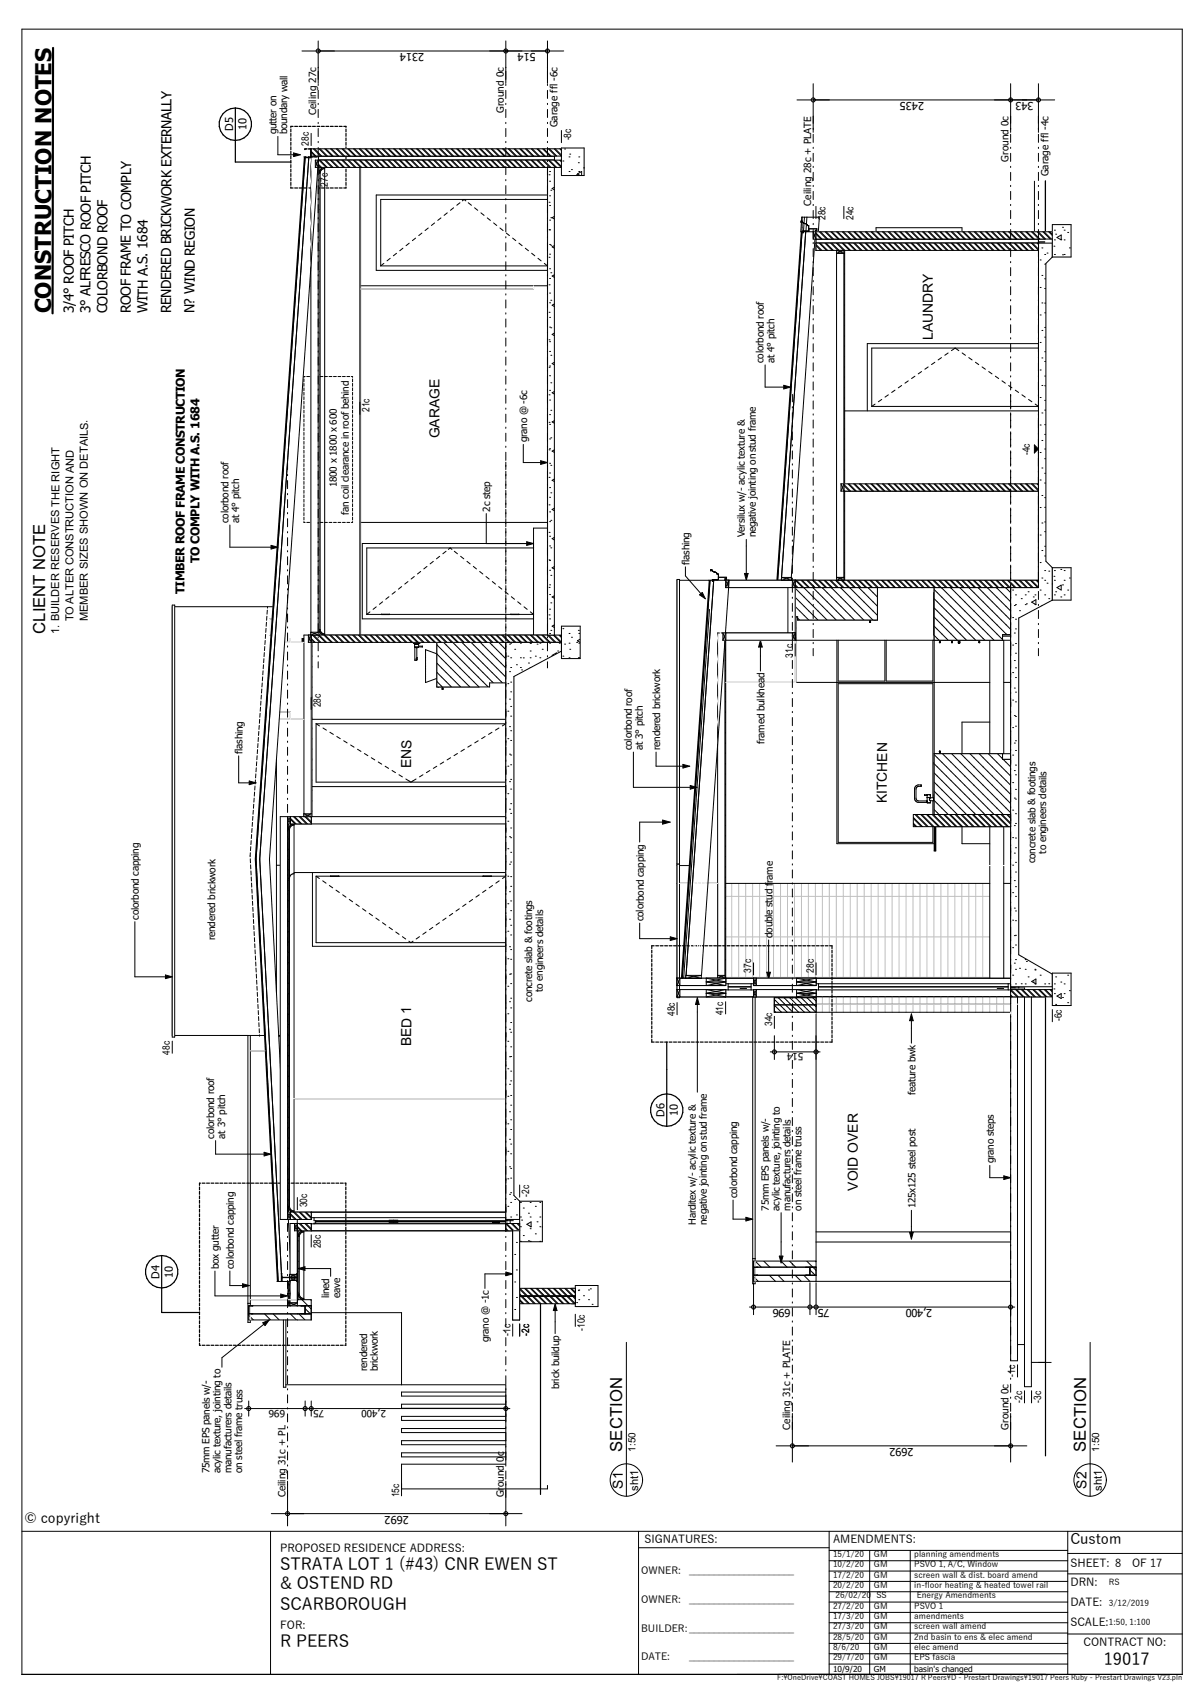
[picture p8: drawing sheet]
<svg xmlns="http://www.w3.org/2000/svg" width="297mm" height="420mm" viewBox="0 0 297 420" stroke-linecap="round" stroke-linejoin="round" font-family="sans-serif">
<defs><g id="words">
<text font-size="5.5" x="12.6" y="77.3" transform="rotate(-90 12.6 77.3)">CONSTRUCTION NOTES</text>
<g font-size="4.1">
<text x="11.1" y="156.4" transform="rotate(-90 11.1 156.4)">CLIENT NOTE</text>
<text x="153.5" y="358.2" transform="rotate(-90 153.5 358.2)">SECTION</text>
<text x="267.9" y="358.2" transform="rotate(-90 267.9 358.2)">SECTION</text>
<text x="69.1" y="387.5">STRATA LOT 1 (#43) CNR EWEN ST</text>
<text x="69.1" y="392.1">&amp; OSTEND RD</text>
<text x="69.1" y="397.4">SCARBOROUGH</text>
<text x="69.1" y="406.5">R PEERS</text>
<text x="272.3" y="411">19017</text>
</g>
<text font-size="3.6" x="264" y="381">Custom</text>
<g font-size="3.4">
<text x="18.2" y="77.3" transform="rotate(-90 18.2 77.3)">3/4° ROOF PITCH</text>
<text x="22.3" y="77.3" transform="rotate(-90 22.3 77.3)">3° ALFRESCO ROOF PITCH</text>
<text x="26.5" y="77.3" transform="rotate(-90 26.5 77.3)">COLORBOND ROOF</text>
<text x="32.3" y="77.3" transform="rotate(-90 32.3 77.3)">ROOF FRAME TO COMPLY</text>
<text x="36.4" y="77.3" transform="rotate(-90 36.4 77.3)">WITH A.S. 1684</text>
<text x="42.2" y="77.3" transform="rotate(-90 42.2 77.3)">RENDERED BRICKWORK EXTERNALLY</text>
<text x="48" y="77.3" transform="rotate(-90 48 77.3)">N? WIND REGION</text>
<text x="230.1" y="83.9" transform="rotate(-90 230.1 83.9)">LAUNDRY</text>
<text x="108.4" y="108.2" transform="rotate(-90 108.4 108.2)">GARAGE</text>
<text x="101.5" y="189.5" transform="rotate(-90 101.5 189.5)">ENS</text>
<text x="218.8" y="198.3" transform="rotate(-90 218.8 198.3)">KITCHEN</text>
<text x="101.5" y="258.2" transform="rotate(-90 101.5 258.2)">BED 1</text>
<text x="211.6" y="293.8" transform="rotate(-90 211.6 293.8)">VOID OVER</text>
<text x="153.6" y="367.3" transform="rotate(-90 153.6 367.3)">S1</text>
<text x="268" y="367.3" transform="rotate(-90 268 367.3)">S2</text>
<text x="6" y="375.8">© copyright</text>
</g>
<g font-size="3">
<text x="49.2" y="139" transform="rotate(-90 49.2 139)">TO COMPLY WITH A.S. 1684</text>
<text x="45.5" y="146.6" transform="rotate(-90 45.5 146.6)">TIMBER ROOF FRAME CONSTRUCTION</text>
</g>
<g font-size="2.7">
<text x="104.6" y="13.2" transform="rotate(180 104.6 13.2)">2314</text>
<text x="132.2" y="13.2" transform="rotate(180 132.2 13.2)">514</text>
<text x="227.9" y="25.2" transform="rotate(180 227.9 25.2)">2435</text>
<text x="255" y="25.2" transform="rotate(180 255 25.2)">343</text>
<text x="57.5" y="32.3" transform="rotate(-90 57.5 32.3)">D5</text>
<text x="60.8" y="32.2" transform="rotate(-90 60.8 32.2)">10</text>
<text x="18.1" y="153.4" transform="rotate(-90 18.1 153.4)">TO ALTER CONSTRUCTION AND</text>
<text x="21.6" y="153.3" transform="rotate(-90 21.6 153.3)">MEMBER SIZES SHOWN ON DETAILS.</text>
<text x="14.6" y="156.4" transform="rotate(-90 14.6 156.4)">1. BUILDER RESERVES THE RIGHT</text>
<text x="163.9" y="275.6" transform="rotate(-90 163.9 275.6)">D6</text>
<text x="167.2" y="275.4" transform="rotate(-90 167.2 275.4)">10</text>
<text x="39.3" y="315.5" transform="rotate(-90 39.3 315.5)">D4</text>
<text x="42.6" y="315.3" transform="rotate(-90 42.6 315.3)">10</text>
<text x="195" y="322.9" transform="rotate(180 195 322.9)">696</text>
<text x="204.6" y="322.9" transform="rotate(180 204.6 322.9)">75</text>
<text x="229.9" y="322.9" transform="rotate(180 229.9 322.9)">2,400</text>
<text x="225.4" y="357.4" transform="rotate(180 225.4 357.4)">2692</text>
<text x="157.4" y="367.8" transform="rotate(-90 157.4 367.8)">sht1</text>
<text x="271.8" y="367.8" transform="rotate(-90 271.8 367.8)">sht1</text>
<text x="100.9" y="374.1" transform="rotate(180 100.9 374.1)">2692</text>
<text x="69.1" y="383">PROPOSED RESIDENCE ADDRESS:</text>
<text x="159" y="380.8">SIGNATURES:</text>
<text x="205.5" y="380.7">AMENDMENTS:</text>
<text x="264" y="386.8">SHEET: 8</text>
<text x="279.2" y="386.8">OF 17</text>
<text x="264" y="391.3">DRN:</text>
<text x="264" y="401.2">SCALE:</text>
<text x="264" y="396.2">DATE:</text>
<text x="69.1" y="402.1">FOR:</text>
<text x="267.3" y="406.2">CONTRACT NO:</text>
</g>
<g font-size="2.5">
<text x="78" y="28.4" transform="rotate(-90 78 28.4)">Ceiling 27c</text>
<text x="124.3" y="27.8" transform="rotate(-90 124.3 27.8)">Ground 0c</text>
<text x="68.2" y="33.2" transform="rotate(-90 68.2 33.2)">gutter on</text>
<text x="70.9" y="33.2" transform="rotate(-90 70.9 33.2)">boundary wall</text>
<text x="76.2" y="36" transform="rotate(-90 76.2 36)">28c</text>
<text x="137.5" y="31.4" transform="rotate(-90 137.5 31.4)">Garage ffl -6c</text>
<text x="140.9" y="34.6" transform="rotate(-90 140.9 34.6)">-8c</text>
<text x="248.8" y="39.9" transform="rotate(-90 248.8 39.9)">Ground 0c</text>
<text x="80.9" y="46" transform="rotate(-90 80.9 46)">27c</text>
<text x="258.6" y="43.5" transform="rotate(-90 258.6 43.5)">Garage ffl -4c</text>
<text x="200.1" y="50.7" transform="rotate(-90 200.1 50.7)">Ceiling 28c + PLATE</text>
<text x="203.7" y="54.3" transform="rotate(-90 203.7 54.3)">28c</text>
<text x="210.5" y="54.3" transform="rotate(-90 210.5 54.3)">24c</text>
<text x="188.4" y="89.6" transform="rotate(-90 188.4 89.6)">colorbond roof</text>
<text x="191.1" y="89.6" transform="rotate(-90 191.1 89.6)">at 4° pitch</text>
<text x="91.2" y="101.7" transform="rotate(-90 91.2 101.7)">21c</text>
<text x="130.1" y="109.2" transform="rotate(-90 130.1 109.2)">grano @ -6c</text>
<text x="254" y="112.3" transform="rotate(-90 254 112.3)">-4c</text>
<text x="83.1" y="120.2" transform="rotate(-90 83.1 120.2)">1800 x 1800 x 600</text>
<text x="56.3" y="129.1" transform="rotate(-90 56.3 129.1)">colorbond roof</text>
<text x="59" y="129.1" transform="rotate(-90 59 129.1)">at 4° pitch</text>
<text x="86" y="127.1" transform="rotate(-90 86 127.1)">fan coil clearance in roof behind</text>
<text x="120.9" y="126.2" transform="rotate(-90 120.9 126.2)">2c step</text>
<text x="183.7" y="132.6" transform="rotate(-90 183.7 132.6)">Versilux w/- acylic texture &amp;</text>
<text x="186.4" y="132.6" transform="rotate(-90 186.4 132.6)">negative jointing onstud frame</text>
<text x="170.1" y="139.4" transform="rotate(-90 170.1 139.4)">flashing</text>
<text x="195.6" y="162.3" transform="rotate(-90 195.6 162.3)">31c</text>
<text x="79.2" y="174.5" transform="rotate(-90 79.2 174.5)">28c</text>
<text x="155.9" y="185.1" transform="rotate(-90 155.9 185.1)">colorbond roof</text>
<text x="158.6" y="185.1" transform="rotate(-90 158.6 185.1)">at 3° pitch</text>
<text x="162.8" y="185.1" transform="rotate(-90 162.8 185.1)">rendered brickwork</text>
<text x="188.6" y="183.6" transform="rotate(-90 188.6 183.6)">framed bulkhead</text>
<text x="59.9" y="186" transform="rotate(-90 59.9 186)">flashing</text>
<text x="255.4" y="213" transform="rotate(-90 255.4 213)">concrete slab &amp; footings</text>
<text x="258.1" y="210.6" transform="rotate(-90 258.1 210.6)">to engineers details</text>
<text x="34.2" y="226.9" transform="rotate(-90 34.2 226.9)">colorbond capping</text>
<text x="158.8" y="227.3" transform="rotate(-90 158.8 227.3)">colorbond capping</text>
<text x="53.1" y="232" transform="rotate(-90 53.1 232)">rendered brickwork</text>
<text x="190.6" y="231.5" transform="rotate(-90 190.6 231.5)">double stud frame</text>
<text x="133.9" y="244.8" transform="rotate(-90 133.9 244.8)">to engineers details</text>
<text x="185.3" y="240" transform="rotate(-90 185.3 240)">37c</text>
<text x="200.7" y="240" transform="rotate(-90 200.7 240)">28c</text>
<text x="131.3" y="247.2" transform="rotate(-90 131.3 247.2)">concrete slab &amp; footings</text>
<text x="166.4" y="250.8" transform="rotate(-90 166.4 250.8)">48c</text>
<text x="178.4" y="250.6" transform="rotate(-90 178.4 250.6)">41c</text>
<text x="190.4" y="253.2" transform="rotate(-90 190.4 253.2)">34c</text>
<text x="262" y="252" transform="rotate(-90 262 252)">-6c</text>
<text x="41.9" y="260.3" transform="rotate(-90 41.9 260.3)">48c</text>
<text x="198.2" y="259.9" transform="rotate(180 198.2 259.9)">514</text>
<text x="225.8" y="270.3" transform="rotate(-90 225.8 270.3)">feature bwk</text>
<text x="52.8" y="281" transform="rotate(-90 52.8 281)">colorbond roof</text>
<text x="55.5" y="281" transform="rotate(-90 55.5 281)">at 3° pitch</text>
<text x="245.1" y="287.1" transform="rotate(-90 245.1 287.1)">grano steps</text>
<text x="75.7" y="297.9" transform="rotate(-90 75.7 297.9)">30c</text>
<text x="130.6" y="295.3" transform="rotate(-90 130.6 295.3)">-2c</text>
<text x="181.8" y="295.6" transform="rotate(-90 181.8 295.6)">colorbond capping</text>
<text x="189.6" y="298.8" transform="rotate(-90 189.6 298.8)">75mm EPS panels w/-</text>
<text x="192.3" y="298.8" transform="rotate(-90 192.3 298.8)">acylic texture, jointing to</text>
<text x="195" y="298.8" transform="rotate(-90 195 298.8)">manufacturers details</text>
<text x="197.7" y="298.8" transform="rotate(-90 197.7 298.8)">on steel frame truss</text>
<text x="225.8" y="298.2" transform="rotate(-90 225.8 298.2)">125x125 steel post</text>
<text x="171.7" y="302.3" transform="rotate(-90 171.7 302.3)">Harditex w/- acylic texture &amp;</text>
<text x="174.3" y="302.3" transform="rotate(-90 174.3 302.3)">negative jointing onstud frame</text>
<text x="79.2" y="308.1" transform="rotate(-90 79.2 308.1)">28c</text>
<text x="54" y="313.2" transform="rotate(-90 54 313.2)">box gutter</text>
<text x="57.7" y="313.1" transform="rotate(-90 57.7 313.1)">colorbond capping</text>
<text x="81.2" y="320.4" transform="rotate(-90 81.2 320.4)">lined</text>
<text x="83.9" y="320.4" transform="rotate(-90 83.9 320.4)">eave</text>
<text x="125.9" y="329.6" transform="rotate(-90 125.9 329.6)">-1c</text>
<text x="130.6" y="329.6" transform="rotate(-90 130.6 329.6)">-2c</text>
<text x="144.3" y="328.4" transform="rotate(-90 144.3 328.4)">-10c</text>
<text x="120.6" y="331.2" transform="rotate(-90 120.6 331.2)">grano @ -1c</text>
<text x="90.5" y="338.4" transform="rotate(-90 90.5 338.4)">rendered</text>
<text x="93.2" y="338.4" transform="rotate(-90 93.2 338.4)">brickwork</text>
<text x="250.4" y="339.7" transform="rotate(-90 250.4 339.7)">-1c</text>
<text x="70.3" y="347.9" transform="rotate(180 70.3 347.9)">696</text>
<text x="80" y="347.9" transform="rotate(180 80 347.9)">75</text>
<text x="95.2" y="347.9" transform="rotate(180 95.2 347.9)">2,400</text>
<text x="137.9" y="342.8" transform="rotate(-90 137.9 342.8)">brick buildup</text>
<text x="252.1" y="346.1" transform="rotate(-90 252.1 346.1)">-2c</text>
<text x="256.8" y="346.1" transform="rotate(-90 256.8 346.1)">-3c</text>
<text x="194.9" y="352.8" transform="rotate(-90 194.9 352.8)">Ceiling 31c + PLATE</text>
<text x="248.8" y="352.8" transform="rotate(-90 248.8 352.8)">Ground 0c</text>
<text x="124.3" y="359.4" transform="rotate(-90 124.3 359.4)">c</text>
<text x="156.7" y="358.2" transform="rotate(-90 156.7 358.2)">1:50</text>
<text x="271.1" y="358.2" transform="rotate(-90 271.1 358.2)">1:50</text>
<text x="51.7" y="363.5" transform="rotate(-90 51.7 363.5)">75mm EPS panels w/-</text>
<text x="54.4" y="363.5" transform="rotate(-90 54.4 363.5)">acylic texture, jointing to</text>
<text x="57.1" y="363.5" transform="rotate(-90 57.1 363.5)">manufacturers details</text>
<text x="59.8" y="363.5" transform="rotate(-90 59.8 363.5)">on steel frame truss</text>
<text x="124.3" y="360.7" transform="rotate(-90 124.3 360.7)">0</text>
<text x="70.4" y="369.5" transform="rotate(-90 70.4 369.5)">Ceiling 31c + PL</text>
<text x="98.5" y="369.5" transform="rotate(-90 98.5 369.5)">15c</text>
<text x="124.3" y="369.5" transform="rotate(-90 124.3 369.5)">Ground</text>
<text x="158.2" y="388.3">OWNER:</text>
<text x="170" y="388.3">_____________________</text>
<text x="158.2" y="395.6">OWNER:</text>
<text x="170" y="395.6">_____________________</text>
<text x="158.2" y="402.6">BUILDER:_____________________</text>
<text x="158.2" y="409.7">DATE:</text>
<text x="170" y="409.7">_____________________</text>
</g>
<g font-size="2.1">
<text x="205.5" y="384.2">15/1/20</text>
<text x="205.5" y="386.7">10/2/20</text>
<text x="205.5" y="389.3">17/2/20</text>
<text x="215.6" y="384.2">GM</text>
<text x="215.6" y="386.7">GM</text>
<text x="215.6" y="389.3">GM</text>
<text x="225.5" y="384.2">planning amendments</text>
<text x="225.5" y="386.7">PSVO 1, A/C, Window</text>
<text x="225.5" y="389.3">screen wall &amp; dist. board amend</text>
<text x="205.5" y="391.8">20/2/20</text>
<text x="206.1" y="394.4">26/02/20</text>
<text x="215.6" y="391.8">GM</text>
<text x="216.2" y="394.4">SS</text>
<text x="225.5" y="391.8">in-f</text>
<text x="226.1" y="394.4">Energy Amendments</text>
<text x="228.2" y="391.8">loor heating &amp; heated towel rail</text>
<text x="273.5" y="391.2">RS</text>
<text x="205.5" y="396.9">27/2/20</text>
<text x="205.5" y="399.5">17/3/20</text>
<text x="215.6" y="396.9">GM</text>
<text x="215.6" y="399.5">GM</text>
<text x="225.5" y="396.9">PSVO 1</text>
<text x="225.5" y="399.5">amendments</text>
<text x="273.5" y="396.3">3/12/2019</text>
<text x="273.5" y="401">1:50, 1:100</text>
<text x="205.5" y="402">27/3/20</text>
<text x="205.5" y="404.6">28/5/20</text>
<text x="205.5" y="407.1">8/6/20</text>
<text x="215.6" y="402">GM</text>
<text x="215.6" y="404.6">GM</text>
<text x="215.6" y="407.1">GM</text>
<text x="225.5" y="402">screen wall amend</text>
<text x="225.5" y="404.6">2nd basin to ens &amp; elec amend</text>
<text x="225.5" y="407.1">elec amend</text>
<text x="205.5" y="412.6">10/9/20</text>
<text x="205.5" y="409.8">29/7/20</text>
<text x="215.6" y="412.6">GM</text>
<text x="215.6" y="409.8">GM</text>
<text x="225.5" y="412.6">basin's changed</text>
<text x="225.5" y="409.8">EPS fascia</text>
</g>
<text font-size="1.8" x="191.7" y="414.5">F:\OneDrive\COAST HOMES JOBS\19017 R Peers\D - Prestart Drawings\19017 Peers Ruby - Prestart Drawings V23.pln</text>
</g></defs>
<g fill="none" stroke="#000" stroke-width=".25">
<path d="M5.4 7.2h286.2v406h-286.2zM5.4 377.9h286.2M66.7 377.9v35.3M157.5 377.9v35.3M204.5 377.9v35.3M263.4 377.9v35.3M157.5 381.9h47M204.5 397.9h58.9M204.5 395.3h58.9M204.5 392.8h58.9M204.5 390.2h58.9M204.5 387.7h58.9"/>
<path d="M204.5 385.1h58.9M204.5 382.6h58.9M214.5 382.6v30.6M224.5 382.6v30.6M263.4 383.3h28.2M263.4 388.4h28.2M204.5 408.1h58.9M204.5 405.5h58.9M204.5 403h58.9M204.5 400.4h58.9M204.5 410.6h58.9M263.4 403.2h28.2"/>
</g>
<!-- layer: K1  TEXT-(notes) -->
<path d="M13.1 11.8l-.1 65.5" fill="none" stroke="#000" stroke-width=".53"/>
<!-- layer: J1  ROOF-(cover) -->
<g fill="none" stroke="#fff" stroke-width=".25">
<path d="M64.1 212.1l3.4 19.4M64.5 219.5l3.4 19.3M65 212l2.1 12.1M65.9 212l.8 4.7M64.8 226.8l3.5 19.4M65.2 234.2l3.4 19.4M65.6 241.6l3.4 19.4M66 249l3.4 19.3M66.4 256.3l3.4 19.4M66.8 263.7l3.4 19.4M67.2 271.1l3.4 19.4M67.5 278.5l3.5 19.3"/>
<path d="M67.9 285.8l3.5 19.4M68.3 293.2l3.4 19.4M68.7 300.6l2.8 15.6M69.1 308l1.5 8.2M69.5 315.3l.1 .9"/>
</g>
<path d="M62.8 212h.4l5.4 104.2h-.3z" fill-rule="evenodd" fill="#000"/>
<path d="M63.2 212l5.4 104.2M64.1 212l5.4 104.2M66.5 212l5.4 104.2h-3.6" fill="none" stroke="#000" stroke-width=".25"/>
<!-- layer: D1  WALLS-(external) -->
<path d="M128.2 280.1h6.9v2.2h-6.9z" fill="none" stroke="#000" stroke-width=".25"/>
<!-- layer: K1  TEXT-(notes) -->
<path d="M141.9 317.2h5.6v5.2h-5.6z" fill-rule="evenodd" fill="#fff"/>
<path d="M141.9 317.2h5.6v5.2h-5.6zM142.7 318.5h.1M142.8 318.3h.1M143.9 319.7h.1M145.2 318.3h.1M145.6 318h.1M142.2 321.4h.1M142.8 320.7h.1M145.2 320.7h.1M146.1 321.9h.1" fill="none" stroke="#000" stroke-width=".25"/>
<path d="M75.3 322.2h1.5v2h-1.5z" fill-rule="evenodd" fill="#fff"/>
<path d="M75.3 322.9h.1M75.3 322.2h1.5v2h-1.5zM75.3 322.9l1.3 1.3M76 322.2l.8 .8" fill="none" stroke="#000" stroke-width=".25"/>
<path d="M71.6 316h1.8v5.5h-1.8z" fill-rule="evenodd" fill="#fff"/>
<path d="M71.6 316h1.8v5.5h-1.8z" fill="none" stroke="#000" stroke-width=".25"/>
<path d="M71.6 301.9h1.8v12.6h-1.8z" fill-rule="evenodd" fill="#fff"/>
<path d="M71.6 301.9h1.8v12.6h-1.8z" fill="none" stroke="#000" stroke-width=".25"/>
<path d="M74.3 322.2h1v2h-1h.9v-1.9z" fill-rule="evenodd" fill="#7f7f7f"/>
<path d="M74.3 322.2h1v2h-1h.9v-1.9z" fill="none" stroke="#000" stroke-width=".25"/>
<!-- layer: D1  WALLS-(external) -->
<g fill="#000">
<path d="M78.5 36.7h58.3v1.8h-58.3z" fill-rule="evenodd"/>
<path d="M78.5 39.5h58.3v1.8h-58.3z" fill-rule="evenodd"/>
<path d="M76.8 156.7h58.2v1.8h-58.2z" fill-rule="evenodd"/>
<path d="M128.2 319.9h13.7v1.8h-13.7z" fill-rule="evenodd"/>
<path d="M128.2 317.9h13.7v1.8h-13.7z" fill-rule="evenodd"/>
</g>
<!-- layer: D2  WALLS-(internal) -->
<path d="M71.6 201.5h5.2v1.8h-5.2z" fill-rule="evenodd" fill="#000"/>
<!-- layer: C1  CONCRETE-(floor slab) -->
<path d="M135.1 41.3h1.7v115.4h-1.7z" fill-rule="evenodd" fill="#fff"/>
<g fill="none" stroke="#000" stroke-width=".25">
<path d="M135.5 43.1h.1M135.5 49.9h.1M135.5 56.7h.1M135.6 56.7h.1M135.6 54.3h.1M135.6 50.7h.1M135.6 48.3h.1M135.6 44.7h.1M135.6 42.3h.1M135.9 46.9h.1M135.9 53.7h.1M136.8 53.4l-.6 .3 .6 .3"/>
<path d="M136.8 46.2l-.6 .3 .6 .3M135.5 63.5h.1M135.5 70.3h.1M135.5 77.1h.1M135.6 78.3h.1M135.6 74.7h.1M135.6 72.3h.1M135.6 68.7h.1M135.6 66.3h.1M135.6 62.7h.1M135.6 60.3h.1M135.9 60.5h.1"/>
<path d="M135.9 67.3h.1M135.9 74.1h.1M136.8 67.8l-.6 .3 .6 .3M136.8 60.6l-.6 .3 .6 .3M136.8 75l-.6 .3 .6 .3M135.5 83.9h.1M135.5 90.6h.1M135.5 97.4h.1M135.6 98.7h.1M135.6 96.3h.1M135.6 92.7h.1M135.6 90.3h.1"/>
<path d="M135.6 86.7h.1M135.6 84.3h.1M135.6 80.7h.1M135.9 80.9h.1M135.9 87.7h.1M135.9 94.5h.1M136.8 82.2l-.6 .3 .6 .3M136.8 96.6l-.6 .3 .6 .3M136.8 89.4l-.6 .3 .6 .3M135.5 104.2h.1M135.5 111h.1M135.5 117.8h.1"/>
<path d="M135.6 116.7h.1M135.6 114.3h.1M135.6 110.7h.1M135.6 108.3h.1M135.6 104.7h.1M135.6 102.3h.1M135.9 101.3h.1M135.9 108h.1M135.9 114.8h.1M136.8 111l-.6 .3 .6 .3M136.8 103.8l-.6 .3 .6 .3M136.8 118.2l-.6 .3 .6 .3"/>
<path d="M135.5 124.6h.1M135.5 131.4h.1M135.5 138.2h.1M135.6 138.3h.1M135.6 134.7h.1M135.6 132.3h.1M135.6 128.7h.1M135.6 126.3h.1M135.6 122.7h.1M135.6 120.3h.1M135.9 121.6h.1M135.9 128.4h.1"/>
<path d="M135.9 135.2h.1M136.8 125.4l-.6 .3 .6 .3M136.8 139.8l-.6 .3 .6 .3M136.8 132.6l-.6 .3 .6 .3M135.5 145h.1M135.5 151.7h.1M135.6 156.3h.1M135.6 152.7h.1M135.6 150.3h.1M135.6 146.7h.1M135.6 144.3h.1M135.6 140.7h.1"/>
<path d="M135.9 142h.1M135.9 148.8h.1M135.9 155.6h.1M136.8 154.2l-.6 .3 .6 .3M136.8 147l-.6 .3 .6 .3"/>
</g>
<path d="M124.8 158.5h2v142.7h-2z" fill-rule="evenodd" fill="#fff"/>
<g fill="none" stroke="#000" stroke-width=".25">
<path d="M125.7 159h.1M126 158.7h.1M124.8 161.1v1.2M124.8 168.3v1.2M124.8 175.5v1.2M125.3 161.9h.1M125.3 168.7h.1M125.3 175.5h.1M125.7 165.7h.1M125.7 172.5h.1M125.7 179.3h.1M126 176.7h.1"/>
<path d="M126 174.3h.1M126 170.7h.1M126 168.3h.1M126 164.7h.1M126 162.3h.1M124.8 182.7v1.2M124.8 189.9v1.2M124.8 197.1v1.2M125.3 182.3h.1M125.3 189.1h.1M125.3 195.9h.1M125.7 186.1h.1"/>
<path d="M125.7 192.9h.1M125.7 199.7h.1M126 198.3h.1M126 194.7h.1M126 192.3h.1M126 188.7h.1M126 186.3h.1M126 182.7h.1M126 180.3h.1M124.8 204.3v1.2M124.8 211.5v1.2M124.8 218.7v1.2"/>
<path d="M125.3 202.6h.1M125.3 209.4h.1M125.3 216.2h.1M125.7 206.5h.1M125.7 213.3h.1M126 218.7h.1M126 216.3h.1M126 212.7h.1M126 210.3h.1M126 206.7h.1M126 204.3h.1M126 200.7h.1"/>
<path d="M124.8 225.9v1.2M124.8 233.1v1.2M125.3 223h.1M125.3 229.8h.1M125.3 236.6h.1M125.7 220h.1M125.7 226.8h.1M125.7 233.6h.1M126 236.7h.1M126 234.3h.1M126 230.7h.1M126 228.3h.1"/>
<path d="M126 224.7h.1M126 222.3h.1M124.8 240.3v1.2M124.8 247.5v1.2M124.8 254.7v1.2M125.3 243.4h.1M125.3 250.2h.1M125.3 257h.1M125.7 240.4h.1M125.7 247.2h.1M125.7 254h.1M126 258.3h.1"/>
<path d="M126 254.7h.1M126 252.3h.1M126 248.7h.1M126 246.3h.1M126 242.7h.1M126 240.3h.1M124.8 261.9v1.2M124.8 269.1v1.2M124.8 276.3v1.2M125.3 263.7h.1M125.3 270.5h.1M125.3 277.3h.1"/>
<path d="M125.7 260.8h.1M125.7 267.6h.1M125.7 274.4h.1M126 278.7h.1M126 276.3h.1M126 272.7h.1M126 270.3h.1M126 266.7h.1M126 264.3h.1M126 260.7h.1M124.8 283.5v1.2M124.8 290.7v1.2"/>
<path d="M124.8 297.9v1.2M125.3 284.1h.1M125.3 290.9h.1M125.3 297.7h.1M125.7 281.1h.1M125.7 287.9h.1M125.7 294.7h.1M126 296.7h.1M126 294.3h.1M126 290.7h.1M126 288.3h.1M126 284.7h.1"/>
<path d="M126 282.3h.1M126 300.3h.1"/>
</g>
<!-- layer: D1  WALLS-(external) -->
<g fill="#000">
<path d="M73.3 299.1h3.5v1.8h-3.5z" fill-rule="evenodd"/>
<path d="M73.3 301.9h3.5v1.8h-3.5z" fill-rule="evenodd"/>
</g>
<g fill="#fff">
<path d="M125.2 300.5h.7v1.5h-.7z" fill-rule="evenodd"/>
<path d="M124.8 301.2h.4v.6h-.4z" fill-rule="evenodd"/>
<path d="M77.5 301.2h.4v.6h-.4z" fill-rule="evenodd"/>
<path d="M77.9 301.4l46.9 .1z" fill-rule="evenodd"/>
<path d="M76.8 300.5h.7v1.5h-.7z" fill-rule="evenodd"/>
</g>
<path d="M73.7 324.2l1.5 1.5M74.5 320.7l1.5 1.5M76.6 320.7l.2 .2" fill="none" stroke="#000" stroke-width=".25"/>
<!-- layer: F1  PLUMBING-(fixtures) -->
<path d="M107.8 158.5h.4v11h-.4z" fill-rule="evenodd" fill="#fff"/>
<path d="M107.8 160l.3 .3M107.8 163.7l.3 .3M107.8 167.3l.3 .4" fill="none" stroke="#000" stroke-width=".25"/>
<path d="M108.2 169.1h10v.4h-10z" fill-rule="evenodd" fill="#fff"/>
<path d="M118 158.8v10.1" fill="none" stroke="#7f7f7f" stroke-width=".32"/>
<g fill="#7f7f7f">
<path d="M108.2 158.8h.7v.3h-.7z" fill-rule="evenodd"/>
<path d="M108.2 168.8h.7v.3h-.7z" fill-rule="evenodd"/>
<path d="M112.2 158.8h.7v.3h-.7z" fill-rule="evenodd"/>
</g>
<path d="M108.2 158.7h10M112 158.8v10.1" fill="none" stroke="#7f7f7f" stroke-width=".32"/>
<!-- layer: C1  CONCRETE-(floor slab) -->
<path d="M61.2 324.3h.1M61.2 325.3h.1" fill="none" stroke="#e2e2e2" stroke-width=".25"/>
<g fill="none" stroke="#000" stroke-width=".25">
<path d="M78.5 41.3l.2 .2M78.5 43.9l.2 .2M78.5 46.4l.2 .2M78.5 49l.2 .2M78.5 51.5l.2 .2M78.5 54l.2 .2M78.5 56.6l.2 .2M78.5 59.1l.2 .2M78.5 61.7l.2 .2M78.5 64.2l.2 .2M78.5 66.8l.2 .2M78.5 69.3l.2 .2"/>
<path d="M78.5 71.9l.2 .2M78.5 74.4l.2 .2M78.5 77l.2 .2M78.5 79.5l.2 .2M78.5 82.1l.2 .2M78.5 84.6l.2 .2M78.5 87.1l.2 .2M78.5 89.7l.2 .2M78.5 92.2l.2 .2M78.5 94.8l.2 .2M78.5 97.3l.2 .2M78.5 99.9l.2 .2"/>
<path d="M78.5 102.4l.2 .2M78.5 105l.2 .2M78.5 107.5l.2 .2M78.5 110.1l.2 .2M78.5 112.6l.2 .2M78.5 115.1l.2 .2M78.5 117.7l.2 .2M78.5 120.2l.2 .2M78.5 122.8l.2 .2M78.5 125.3l.2 .2M78.5 127.9l.2 .2M78.5 130.4l.2 .2"/>
<path d="M78.5 133l.2 .2M78.5 135.5l.2 .2M78.5 138.1l.2 .2M78.5 140.6l.2 .2M78.5 143.1l.2 .2M78.5 145.7l.2 .2M78.5 148.2l.2 .2M78.5 150.8l.2 .2M78.5 153.3l.2 .2M78.5 155.9l.2 .2"/>
</g>
<g fill="#7f7f7f">
<path d="M79.2 41.6l.9-.3v.3a1.12 1.12 0 0 0-1.1 1.1h-.3v-.2z" fill-rule="evenodd"/>
<path d="M78.7 155.3h.3a1.12 1.12 0 0 0 1.1 1.1v.3a1.4 1.4 0 0 1-1.4-1.4z" fill-rule="evenodd"/>
</g>
<!-- layer: D1  WALLS-(external) -->
<path d="M76.8 36.7h1.7v1.8h-1.7z" fill-rule="evenodd" fill="#000"/>
<!-- layer: D2  WALLS-(internal) -->
<path d="M71.6 299.1h1.7v1.8h-1.7z" fill-rule="evenodd" fill="#000"/>
<g fill="none" stroke="#000" stroke-width=".25">
<path d="M70.9 204.3l.2 .2M70.9 206.9l.2 .2M70.9 209.4l.2 .2M70.9 212l.2 .2M70.9 214.5l.2 .2M70.9 217l.2 .2M70.9 219.6l.2 .2M70.9 222.1l.2 .2M70.9 224.7l.2 .2M70.9 227.2l.2 .2M70.9 229.8l.2 .2M70.9 232.3l.2 .2"/>
<path d="M70.9 234.9l.2 .2M70.9 237.4l.2 .2M70.9 240l.2 .2M70.9 242.5l.2 .2M70.9 245l.2 .2M70.9 247.6l.2 .2M70.9 250.1l.2 .2M70.9 252.7l.2 .2M70.9 255.2l.2 .2M70.9 257.8l.2 .2M70.9 260.3l.2 .2M70.9 262.9l.2 .2"/>
<path d="M70.9 265.4l.2 .2M70.9 268l.2 .2M70.9 270.5l.2 .2M70.9 273l.2 .2M70.9 275.6l.2 .2M70.9 278.1l.2 .2M70.9 280.7l.2 .2M70.9 283.2l.2 .2M70.9 285.8l.2 .2M70.9 288.3l.2 .2M70.9 290.9l.2 .2M70.9 293.4l.2 .2"/>
<path d="M70.9 296l.2 .2M70.9 298.5l.2 .2"/>
</g>
<g fill="#7f7f7f">
<path d="M71.6 203.6l.9-.3v.3a1.12 1.12 0 0 0-1.1 1.1h-.3l.1-.2z" fill-rule="evenodd"/>
<path d="M71.1 297.7h.3a1.12 1.12 0 0 0 1.1 1.1v.3a1.4 1.4 0 0 1-1.4-1.4z" fill-rule="evenodd"/>
<path d="M73.6 319.3h.2a1.12 1.12 0 0 0 1.2 1.1v.3a1.4 1.4 0 0 1-1.4-1.4z" fill-rule="evenodd"/>
<path d="M73.9 304.2l.8-.5h.3v.3a1.12 1.12 0 0 0-1.2 1.1h-.2z" fill-rule="evenodd"/>
</g>
<!-- layer: E1 CABINET-(benchtop) -->
<g fill="none" stroke="#808080" stroke-width=".25">
<path d="M89 41.3v115.4M76.8 159.2l.2 .2M76.8 161.8l.2 .2M76.8 164.3l.2 .2M76.8 166.9l.2 .2M76.8 169.4l.2 .2M76.8 172l.2 .2M76.8 174.5l.2 .2M76.8 177.1l.2 .2M76.8 179.6l.2 .2M76.8 182.2l.2 .2M76.8 184.7l.2 .2"/>
<path d="M76.8 187.2l.2 .2M76.8 189.8l.2 .2M76.8 192.3l.2 .2M76.8 194.9l.2 .2M76.8 197.4l.2 .2M76.8 200l.2 .2"/>
</g>
<!-- layer: I1  BEAMS -->
<path d="M69.4 314.2h.1v.8l.3 .2h3.2l.2-.2v-.8h.2v2h-.2v-.7l-.2-.2h-3.2l-.3 .2v.7h-.1z" fill-rule="evenodd" fill="#000"/>
<!-- layer: D1  WALLS-(external) -->
<g fill="none" stroke="#000" stroke-width=".25">
<path d="M76.8 38.7v-2h60v30M76.8 38.5h60M78.5 38.5v2.8M78.5 39.5h58.3M78.4 41.3h58.4M88.8 41.3v115.4M102.5 58.8l-.8 .6M104.1 57.5l-.8 .6M105.6 56.3l-.7 .6M107.2 55l-.8 .6M108.8 53.8l-.8 .6M110.3 52.5l-.8 .6"/>
<path d="M111.9 51.3l-.8 .6M113.5 50l-.8 .7M114 49.6l.5-.4 .4 .4M115.5 50l.8 .7M117.1 51.3l.7 .6M118.6 52.5l.8 .6M120.2 53.8l.8 .6M121.8 55l.7 .6M123.3 56.3l.8 .6M124.9 57.5l.8 .6M126.5 58.8l.7 .6M135.1 48.1h-42.3v18.6h42.3"/>
<path d="M135.1 49.2h-41.2v16.4M89 70.5h46.1M94.7 65l-.8 .6M96.3 63.7l-.8 .7M97.8 62.5l-.8 .6M99.4 61.3l-.8 .6M100.9 60l-.7 .6M128 60l.8 .6M129.6 61.3l.8 .6M131.1 62.5l.8 .6M131.6 70.5v.8h-42.6M132.7 63.7l.8 .7"/>
<path d="M134.3 65l.8 .6h-41.2M89 128.9h46.1M89.4 134.1h42.2v18.6h-42.2zM105.3 139.8l-.8 .6M106.9 138.5l-.8 .6M108.5 137.3l-.8 .6M110 136l-.8 .7M110.6 135.6l.4-.4 .5 .4M112.1 136l.7 .7M113.6 137.3l.8 .6M115.2 138.5l.8 .6M116.8 139.8l.7 .6"/>
<path d="M131.6 135.2h-41.1v16.4M67 152.7h-.5v4h.2M67.2 149.7h-24.7v105.8h22.6M70.2 158.5h64.9M70.3 156.7h64.7v20.8h-8.2M71.6 156.7v1.8M76.8 156.7v1.8M91.3 151l-.8 .6M92.8 149.7l-.8 .7M94.1 151.7h2M94.4 148.5l-.8 .6M95.9 147.3l-.7 .6"/>
<path d="M97.5 146l-.8 .6M99.1 144.8l-.8 .6M100.6 143.5l-.7 .6M102.2 142.3l-.8 .6M103.8 141l-.8 .6M118.3 141l.8 .6M119.9 142.3l.8 .6M121.4 143.5l.8 .6M123 144.8l.8 .6M124.6 146l.8 .6M126 151.7h2M126.1 147.3l.8 .6"/>
<path d="M127.7 148.5l.8 .6M129.3 149.7l.7 .7M130.8 151l.8 .6h-41.1M68.9 177.5h7.9M128.2 177.5v50.2h6.9v52.4M68.2 213.5v31.4M126.8 225.9h1.4M61.8 259.3h3.5M68.7 255.5h2.2M68.8 255.7h2.1M68.9 259.3h2M126.8 252.7h1.4v2h-1.4"/>
<path d="M128.2 253.7h6.9M126.8 273.9h8.3M128.2 275.7h.1M128.2 273.9v6.2M76.8 299.1v1.8h-3.5v2.8h52.6M124.8 299.1h-51.5M128.2 282.3v19.6M135.1 282.3v35.6M73.3 301.9h3.5v1.8M76.8 302h48M76.8 300.5h48M77.5 300.5v.7h47.7v-.7h.7v1.5h-.7v-.2h-47.7v.2"/>
<path d="M77.9 301.2h46.9M77.9 301.8v-.3h46.9v.3M96 301.7h2.2M96 301.1h2.2M121.5 301.7h1.7M128.2 316.3h6.9M128.2 303.7v12.6M128.2 317.9h13.7v3.8h-13.7zM128.2 319.9h13.7M128.2 319.7h13.7M61.4 324.6l1.1 1.1M61.4 324.2h15.4"/>
<path d="M61.8 320.7h15v5h-15.4v-3.5h15.4M65.3 324.2l1.5 1.5M67.4 324.2l1.5 1.5M71.6 324.2l1.5 1.5M73.4 320.7v1.5M76.8 323.9h22.3v17.8M128.2 323.9h6.9M135.1 321.7v45.7h-36v-6.1h25.7v-19.6h-54.3M135.1 321.9h-3.4v2M124.8 343.5h-25.7v1h25.7M124.8 346.5h-25.7v1h25.7M124.8 349.5h-25.7v1h25.7"/>
<path d="M124.8 352.5h-25.7v1h25.7M124.8 355.5h-25.7v1h25.7M124.8 358.5h-25.7v1h25.7"/>
</g>
<!-- layer: D2  WALLS-(internal) -->
<g fill="none" stroke="#000" stroke-width=".25">
<path d="M69 175.7h2.6v1.8M77 177.5h47.8M78 178.6v14.4h46.8M78 178.6h46.8l-.9 .5M78 178.6l.8 .5M79.7 179.7l.8 .5M123.1 179.7l-.9 .5M68.2 187.4v26.1h2.7M77 194.1h47.8M81.4 180.7l.8 .5M83.1 181.8l.8 .5M84.8 182.8l.8 .5"/>
<path d="M86.5 183.8l.8 .6M88.2 184.9l.8 .5M89.9 185.9l.8 .6M91.6 187l.8 .5M93.3 188l.9 .6M95 189.1l.9 .5M96.7 190.1l.9 .6M98.4 191.2l.9 .5M100.1 192.2l1.3 .8 1.2-.8M104.3 191.2l-.8 .5M106 190.1l-.8 .6M107.7 189.1l-.8 .5"/>
<path d="M109.4 188l-.8 .6M111.1 187l-.8 .5M112.8 185.9l-.8 .6M114.6 184.9l-.9 .5M116.3 183.8l-.9 .6M118 182.8l-.9 .5M119.7 181.8l-.9 .5M121.4 180.7l-.9 .5M72.5 215.3h52.3M76.8 203.3v-1.8h-5.2v1.8h53.2M77 201.5h47.8M77.1 215.3v18.2h47.7"/>
<path d="M78 216.2h46.8l-.8 .6M78 216.2l.8 .6M78 216.2v16.4h46.8M79.6 217.4l.8 .5M81.2 218.5l.9 .6M81.6 216.2l2 .1zM82.9 219.7l.8 .5M119.2 216.2l2 .1zM119.9 219.7l-.9 .5M121.5 218.5l-.8 .6M123.1 217.4l-.8 .5M84.5 220.8l.8 .6"/>
<path d="M86.2 222l.8 .5M87.8 223.1l.8 .6M89.4 224.3l.9 .5M91.1 225.4l.8 .6M92.7 226.5l.8 .6M94.3 227.7l.9 .6M96 228.8l.8 .6M97.6 230l.8 .6M99.3 231.1l.8 .6M100.9 232.3l.5 .3 .5-.3M103.5 231.1l-.8 .6M105.1 230l-.8 .6"/>
<path d="M106.8 228.8l-.9 .6M108.4 227.7l-.8 .6M110 226.5l-.8 .6M111.7 225.4l-.8 .6M113.3 224.3l-.8 .5M114.9 223.1l-.8 .6M116.6 222l-.8 .5M118.2 220.8l-.8 .6M72.5 271.1h52.3M71.6 298.8v2.1h1.7M71.6 299.1h1.7"/>
</g>
<!-- layer: C1  CONCRETE-(floor slab) -->
<path d="M135.1 41.3h1.7v134.4h-1.7zM124.8 158.5h2v142.7h-2zM135.1 156.7h1.7M61.2 255.5v70.8h.6v-70.8M61.2 321.6h.6M69.9 325.7v16.6h.6v-16.6M129.9 321.7v2.2M131.6 321.7v2.2" fill="none" stroke="#000" stroke-width=".25"/>
<!-- layer: F1  PLUMBING-(fixtures) -->
<g fill="none" stroke="#000" stroke-width=".25">
<path d="M102 158.5v.2h1.6v-.2M102.2 158.7l.1 .1M102.3 158.7v.2h1v-.2M102.3 159.6v.1M102.3 159.7v3.2h.5l.1-.2-.1-2.9M102.3 158.9v.1M102.4 158.9v.1M103.2 158.9v.1M103.3 159.4h.9v.2h-1.9M103.3 159.4v-.4h-1v.6M103.3 159.6h.1M103.3 159.6l-.5 .2-.5-.1"/>
<path d="M107.8 158.5h10.4v11h-10.4zM108.2 158.5v11M108.2 158.8v10.4M108.2 159.1h.7v-.3h3v10.1h.3v-9.8h.7v-.3h5v10.1h.3M102.7 162.5v.1M107.8 161.4l-2.8-1.1v8.1l2.8-1M108.2 168.8h3.7M108.2 169.1h10M108.9 168.8v.3M109.1 170l.2 .1M109.1 170h.1M109.1 169.5v.4"/>
<path d="M109.1 169.9v.1M109.1 169.9h.2M109.3 169.9v.2M109.3 169.5v.4M109.3 170.1h.1M112.2 168.8h5.7"/>
</g>
<g fill="none" stroke="#000" stroke-width=".25">
<path d="M78.5 41.3h.2v115.4h-.2zM79 42.7h-.3a1.4 1.4 0 0 1 1.4-1.4v115.4a1.4 1.4 0 0 1-1.4-1.4h.3M79 42.7v112.6M80.1 41.6a1.12 1.12 0 0 0-1.1 1.1M79 155.3a1.12 1.12 0 0 0 1.1 1.1M70.9 203.3h.2v95.8h-.2zM71.4 204.7h-.3a1.4 1.4 0 0 1 1.4-1.4v95.8a1.4 1.4 0 0 1-1.4-1.4h.3M71.4 204.7v93M72.5 215.6a1.12 1.12 0 0 0-1.1 1.1h-.3M72.5 203.6a1.12 1.12 0 0 0-1.1 1.1M71.4 297.7a1.12 1.12 0 0 0 1.1 1.1M73.8 305.1h-.2a1.4 1.4 0 0 1 1.4-1.4v17a1.4 1.4 0 0 1-1.4-1.4h.2"/>
<path d="M73.8 305.1v14.2M73.8 319.3a1.12 1.12 0 0 0 1.2 1.1M75 304a1.12 1.12 0 0 0-1.2 1.1"/>
</g>
<!-- layer: E1 CABINET-(benchtop) -->
<path d="M76.8 158.5h.2v43h-.2z" fill="none" stroke="#000" stroke-width=".25"/>
<path d="M73.2 64.1l-.1 .3 .1-.1" fill="none" stroke="#000" stroke-width=".25"/>
<!-- layer: I1  BEAMS -->
<path d="M69.4 314.2h.1v.8l.3 .2h3.2l.2-.2v-.8h.2v2h-.2v-.7l-.2-.2h-3.2l-.3 .2v.7h-.1z" fill="none" stroke="#000" stroke-width=".25"/>
<path d="M74.7 41.3v1.6M74.8 41.3h-.3v3.6M74.5 156.7v1.8M74.7 156.7v1.8M74.9 156.7v1.8" fill="none" stroke="#000" stroke-width=".3"/>
<!-- layer: K1  TEXT-(notes) -->
<path d="M68.8 37.5h9.3v119.9h-9.3z" fill-rule="evenodd" fill="#fff"/>
<path d="M78.5 43.6v3" fill="none" stroke="#000" stroke-width=".25"/>
<path d="M71.1 319.2h.5v3h-.5z" fill-rule="evenodd" fill="#fff"/>
<path d="M71.1 319.2h.5M71.1 319.2v3M71.1 319.2l.5 3M71.6 319.2v3M71.6 319.2l-.5 3M71.1 322.2h.5" fill="none" stroke="#000" stroke-width=".25"/>
<path d="M71.1 316.2h.5v3h-.5z" fill-rule="evenodd" fill="#fff"/>
<path d="M76.8 32.9v3M138.5 32.2v3M88.8 99.3v3M71.1 319.2h.5M71.1 316.2h.5M71.1 316.2v3M71.1 316.2l.5 3M71.6 316.2v3M71.6 316.2l-.5 3" fill="none" stroke="#000" stroke-width=".25"/>
<path d="M107.8 158.5h17v10h-4v1h-13z" fill-rule="evenodd" fill="#fff"/>
<g fill="none" stroke="#000" stroke-width=".25">
<path d="M107.8 159.1l10.4 10.4M107.8 158.5h17v10h-4v1h-13zM109.4 158.5l11 11M111.7 158.5l10 10M113.9 158.5l10 10M116.2 158.5l8.6 8.6M118.5 158.5l6.3 6.3M120.7 158.5l4.1 4.1M123 158.5l1.8 1.8M107.8 161.4l8.1 8.1M107.8 163.7l5.8 5.8M107.8 165.9l3.6 3.6"/>
<path d="M107.8 168.2l1.3 1.3"/>
</g>
<g fill="#fff">
<path d="M135.6 40h5.3v326.5h-7.6v-40.8h-6.6v-160.7l8.9-6.9z" fill-rule="evenodd"/>
<path d="M42.5 149.3h.6v106.6h-.6z" fill-rule="evenodd"/>
</g>
<path d="M42.5 149.3h.6v106.6h-.6z" fill="none" stroke="#000" stroke-width=".25"/>
<path d="M75 156.7h1.8v44.8h-1.8z" fill-rule="evenodd" fill="#fff"/>
<g fill="none" stroke="#000" stroke-width=".25">
<path d="M76.8 58.8v11.9M75 93.5v.7M75 94.6v.7M75 95.7v.7M75 96.8v.7M75 97.9v.7M75 99v.7M75.3 92.9h-.3v.2M75.7 92.9h.7M76.8 92.9h.7M77.9 92.9h.7M79 92.9h.7"/>
<path d="M80.1 92.9h.7M81.2 92.9h.7M82.3 92.9h.7M83.4 92.9h.7M84.5 92.9h.7M85.6 92.9h.7M86.7 92.9h.3v.2M87 93.5v.7M87 94.6v.7M87 95.7v.7M87 96.8v.7M87 97.9v.7"/>
<path d="M87 99v.7M75 100.1v.7M75 101.2v.7M75 102.3v.7M75 103.4v.7M75 104.5v.7M75 105.6v.7M75 106.7v.7M75 107.8v.7M75 108.9v.7M75 110v.7M75 111.1v.7"/>
<path d="M75 112.2v.7M75 113.3v.7M75 114.4v.7M75 115.5v.7M75 116.6v.7M75 117.7v.7M75 118.8v.7M75 119.9v.7M87 100.1v.7M87 101.2v.7M87 102.3v.7M87 103.4v.7"/>
<path d="M87 104.5v.7M87 105.6v.7M87 106.7v.7M87 107.8v.7M87 108.9v.7M87 110v.7M87 111.1v.7M87 112.2v.7M87 113.3v.7M87 114.4v.7M87 115.5v.7M87 116.6v.7"/>
<path d="M87 117.7v.7M87 118.8v.7M87 119.9v.7M75 121v.7M75 122.1v.7M75 123.2v.7M75 124.3v.7M75 125.4v.7M75 126.5v.7M75 127.6v.7M75 128.7v.2h.3M75.7 128.9h.7"/>
<path d="M76.8 128.9h.7M77.9 128.9h.7M79 128.9h.7M80.1 128.9h.7M81.2 128.9h.7M82.3 128.9h.7M83.4 128.9h.7M84.5 128.9h.7M85.6 128.9h.7M87 121v.7M87 122.1v.7M87 123.2v.7"/>
<path d="M87 124.3v.7M87 125.4v.7M87 126.5v.7M87 127.6v.7M87 128.7v.2h-.3M65.3 159.5l-.1 1M65.4 158l-.1 1M65.5 156.6v1M65.6 155.1v1M65.7 153.6v1M65.8 152.1v1M65.9 150.6v1"/>
<path d="M66 149.7v.4M75 156.7h1.8v44.8h-1.8zM64 179l-.1 1M64.1 177.5l-.1 1M64.2 176l-.1 1M64.3 174.5l-.1 1M64.4 173l-.1 1M64.5 171.5l-.1 1M64.6 170l-.1 1M64.7 168.5l-.1 1M64.8 167l-.1 1M64.9 165.5l-.1 1"/>
<path d="M65 164l-.1 1M65.1 162.5l-.1 1M65.2 161l-.1 1M62.5 199.9l-.1 1M62.6 198.5l-.1 .9M62.7 197l-.1 1M62.8 195.5l-.1 1M62.9 194l-.1 1M63 192.5l-.1 1M63.1 191l-.1 1M63.2 189.5l-.1 1M63.3 188v1"/>
<path d="M63.4 186.5v1M63.5 185v1M63.6 183.5v1M63.7 182v1M63.8 180.5v1M61.7 211.9l.1 1M61.8 210.4l-.1 1M61.8 213.4l.1 1M61.9 208.9l-.1 1M61.9 214.9v1M62 207.4l-.1 1M62 216.4v1"/>
<path d="M62 217.9l.1 1M62.1 205.9l-.1 1M62.1 219.4l.1 1M62.2 204.4l-.1 1M62.3 202.9l-.1 1M62.4 201.4l-.1 1M62.2 220.9l.1 1M62.3 222.4v1M62.4 223.9v1M62.4 225.4l.1 1M62.5 226.9l.1 1M62.6 228.4l.1 1"/>
<path d="M62.7 229.9v1M62.8 231.4v1M62.8 232.9l.1 1M62.9 234.4l.1 1M63 235.9v1M63.1 237.4v1M63.1 238.9l.1 1M63.2 240.4l.1 1M63.3 241.9l.1 1M63.4 243.4v1M63.5 244.9v1M63.5 246.4l.1 1"/>
<path d="M63.6 247.9l.1 1M63.7 249.4l.1 1M63.8 250.9v1M63.9 252.4v1M63.9 253.9l.1 1M64 255.4v.3"/>
</g>
<path d="M131.6 70.5v.8h-42.6M67 152.7h-.5v4h.2M70.2 158.5h4.8M71.6 157.4v1.1M68.9 177.5h6.1M69 175.7h2.6v1.8M61.8 259.3h3.6M71.6 271.1h53.2M61.8 322.3v3.4M61.8 320.7h11.4" fill="none" stroke="#fff" stroke-width=".25"/>
<!-- layer: C1  CONCRETE-(floor slab) -->
<path d="M135.1 130.3h-3.5v26.4" fill="none" stroke="#000" stroke-width=".25"/>
<!-- layer: M1  ELEVATION MARKERS -->
<path d="M39.9 317.8v6.1h9.3" fill="none" stroke="#000" stroke-width=".3"/>
<circle cx="39.9" cy="313.8" r="4" fill="#fff"/>
<g fill="none" stroke="#000" stroke-width=".3">
<path d="M58.1 34.7v5.3h13.6M49.2 292.9v.7M49.2 294v.7M49.2 295.1v.7M49.2 296.2v.7M49.2 297.3v.7M49.2 298.4v.7M49.2 299.5v.7M49.5 292h-.3v.5M49.9 292h.7M51 292h.7M52.1 292h.7"/>
<path d="M53.2 292h.7M54.3 292h.7M55.4 292h.7M56.5 292h.7M57.6 292h.7M58.7 292h.7M59.8 292h.7M60.9 292h.7M62 292h.7M63.1 292h.7M64.2 292h.7M65.3 292h.7"/>
<path d="M66.4 292h.7M67.5 292h.7M68.6 292h.7M69.7 292h.7M70.8 292h.7M71.9 292h.7M73 292h.7M74.1 292h.7M75.2 292h.7M76.3 292h.7M77.4 292h.7M78.5 292h.7"/>
<path d="M79.6 292h.7M80.7 292h.7M81.8 292h.7M82.9 292h.7M84 292h.7M85.1 292h.2v.5M85.3 292.9v.7M85.3 294v.7M85.3 295.1v.7M85.3 296.2v.7M85.3 297.3v.7M85.3 298.4v.7"/>
<path d="M85.3 299.5v.7M39.9 309.8a4 4 0 0 0-4 4 4 4 0 0 0 4 4M39.9 309.8a4 4 0 0 1 4 4 4 4 0 0 1-4 4M39.9 309.8v8M49.2 300.6v.7M49.2 301.7v.7M49.2 302.8v.7M49.2 303.9v.7M49.2 305v.7M49.2 306.1v.7M49.2 307.2v.7M49.2 308.3v.7"/>
<path d="M49.2 309.4v.7M49.2 310.5v.7M49.2 311.6v.7M49.2 312.7v.7M49.2 313.8v.7M49.2 314.9v.7M49.2 316v.7M49.2 317.1v.7M49.2 318.2v.7M49.2 319.3v.7M85.3 300.6v.7M85.3 301.7v.7"/>
<path d="M85.3 302.8v.7M85.3 303.9v.7M85.3 305v.7M85.3 306.1v.7M85.3 307.2v.7M85.3 308.3v.7M85.3 309.4v.7M85.3 310.5v.7M85.3 311.6v.7M85.3 312.7v.7M85.3 313.8v.7M85.3 314.9v.7"/>
<path d="M85.3 316v.7M85.3 317.1v.7M85.3 318.2v.7M85.3 319.3v.7M49.2 331.4v.6h.3M49.2 320.4v.7M49.2 321.5v.7M49.2 322.6v.7M49.2 323.7v.7M49.2 324.8v.7M49.2 325.9v.7M49.2 327v.7"/>
<path d="M49.2 328.1v.7M49.2 329.2v.7M49.2 330.3v.7M49.9 332h.7M51 332h.7M52.1 332h.7M53.2 332h.7M54.3 332h.7M55.4 332h.7M56.5 332h.7M57.6 332h.7M58.7 332h.7"/>
<path d="M59.8 332h.7M60.9 332h.7M62 332h.7M63.1 332h.7M64.2 332h.7M65.3 332h.7M66.4 332h.7M67.5 332h.7M68.6 332h.7M69.7 332h.7M70.8 332h.7M71.9 332h.7"/>
<path d="M73 332h.7M74.1 332h.7M75.2 332h.7M76.3 332h.7M77.4 332h.7M78.5 332h.7M79.6 332h.7M80.7 332h.7M81.8 332h.7M82.9 332h.7M84 332h.7M85.3 331.4v.6h-.2"/>
<path d="M85.3 320.4v.7M85.3 321.5v.7M85.3 322.6v.7M85.3 323.7v.7M85.3 324.8v.7M85.3 325.9v.7M85.3 327v.7M85.3 328.1v.7M85.3 329.2v.7M85.3 330.3v.7"/>
</g>
<circle cx="58.1" cy="30.7" r="4" fill="#fff"/>
<g fill="none" stroke="#000" stroke-width=".3">
<path d="M58.1 26.7a4 4 0 0 0-4 4 4 4 0 0 0 4 4M58.1 26.7a4 4 0 0 1 4 4 4 4 0 0 1-4 4M58.1 26.7v8M71.7 31.8v.7M71.7 32.9v.7M71.7 34v.7M71.7 35.1v.7M71.7 36.2v.7M71.7 37.3v.7M71.7 38.4v.7M71.7 39.5v.7M72.3 31.2h-.6v.2"/>
<path d="M72.7 31.2h.7M73.8 31.2h.7M74.9 31.2h.7M76 31.2h.7M77.1 31.2h.7M78.2 31.2h.7M79.3 31.2h.7M80.4 31.2h.7M81.5 31.2h.7M82.6 31.2h.7M83.7 31.2h.7M84.8 31.2h.5v.2"/>
<path d="M85.3 31.8v.7M85.3 32.9v.7M85.3 34v.7M85.3 35.1v.7M85.3 36.2v.7M85.3 37.3v.7M85.3 38.4v.7M85.3 39.5v.7M71.7 46.1v.3h.6M71.7 40.6v.7M71.7 41.7v.7M71.7 42.8v.7"/>
<path d="M71.7 43.9v.7M71.7 45v.7M72.7 46.4h.7M73.8 46.4h.7M74.9 46.4h.7M76 46.4h.7M77.1 46.4h.7M78.2 46.4h.7M79.3 46.4h.7M80.4 46.4h.7M81.5 46.4h.7M82.6 46.4h.7"/>
<path d="M83.7 46.4h.7M85.3 46.1v.3h-.5M85.3 40.6v.7M85.3 41.7v.7M85.3 42.8v.7M85.3 43.9v.7M85.3 45v.7"/>
</g>
<!-- layer: K1  TEXT-(notes) -->
<g fill="none" stroke="#000" stroke-width=".25">
<path d="M60.4 347.6h65.4M61.4 345.7v3.8M75.3 345.7v3.8M76.8 345.7v3.8M124.8 345.7v3.8"/>
<circle cx="61.4" cy="347.6" r=".5"/>
<circle cx="75.3" cy="347.6" r=".5"/>
<circle cx="76.8" cy="347.6" r=".5"/>
<circle cx="124.8" cy="347.6" r=".5"/>
</g>
<path d="M128.2 221.5h6.8v26.4h-6.8z" fill-rule="evenodd" fill="#fff"/>
<g fill="none" stroke="#000" stroke-width=".25">
<path d="M68.5 33.7v4.5h3.9M72.4 37.7l1.7 .5-1.7 .4zM129.1 109.7v4.4h4.3M133.4 113.7l1.7 .4-1.7 .5zM56.7 129.6v5.4h10.2M66.9 134.6l1.6 .4-1.6 .5zM119.9 126.7v7.4h10M129.9 133.7l1.7 .4-1.7 .5zM58.9 186.5v6.7h2.6M61.5 192.7l1.7 .5-1.7 .4zM33.3 227.4v13.7h7.5M40.8 240.6l1.7 .5-1.7 .4z"/>
<path d="M53.2 281.5v3.3h12M65.2 284.4l1.6 .4-1.6 .5zM53 313.7v6.1h16.3M56.7 313.6v3.6h3.1M59.8 316.8l1.7 .4-1.7 .5zM69.3 319.3l1.6 .5-1.6 .4zM73.6 313l1.6-.4v.9zM75.2 313h6.4v1.9M124.8 314.4h-5.2v3.5M124.8 313.9l1.7 .5-1.7 .4zM64.8 326.4l1.6-.7-1 1.4zM65.1 326.8l-10.3 8.2v2.4"/>
<path d="M136.9 323.4v5.7M136.9 321.7l.5 1.7h-.9z"/>
</g>
<g fill="#000">
<path d="M72.4 37.7l1.7 .5-1.7 .4zM133.4 113.7l1.7 .4-1.7 .5zM66.9 134.6l1.6 .4-1.6 .5zM129.9 133.7l1.7 .4-1.7 .5zM61.5 192.7l1.7 .5-1.7 .4zM40.8 240.6l1.7 .5-1.7 .4zM65.2 284.4l1.6 .4-1.6 .5zM59.8 316.8l1.7 .4-1.7 .5zM69.3 319.3l1.6 .5-1.6 .4zM73.6 313l1.6-.4v.9zM124.8 313.9l1.7 .5-1.7 .4zM64.8 326.4l1.6-.7-1 1.4z"/>
<path d="M136.9 321.7l.5 1.7h-.9z"/>
</g>
<path d="M69.1 201.5h1.8v99.4h-1.8z" fill-rule="evenodd" fill="#fff"/>
<path d="M69.1 201.5h1.8v99.4h-1.8z" fill="none" stroke="#000" stroke-width=".25"/>
<!-- layer: D1  WALLS-(external) -->
<path d="M124.8 301.9h3.4v1.8h-3.4z" fill-rule="evenodd" fill="#000"/>
<path d="M124.8 301.9h3.4v1.8h-3.4z" fill="none" stroke="#000" stroke-width=".25"/>
<!-- layer: K1  TEXT-(notes) -->
<path d="M71.4 314.5h1.8v.7h-1.8z" fill-rule="evenodd" fill="#fff"/>
<path d="M71.4 315.2h1.8M71.4 314.5v.7M71.4 314.5h1.8M71.4 314.5l1.8 .7M73.2 314.5v.7M73.2 314.5l-1.8 .7" fill="none" stroke="#000" stroke-width=".25"/>
<path d="M71.4 315.3h1.8v.7h-1.8z" fill-rule="evenodd" fill="#fff"/>
<path d="M71.4 316h1.8M71.4 315.3v.7M71.4 315.3h1.8M71.4 315.3l1.8 .7M73.2 315.3v.7M73.2 315.3l-1.8 .7" fill="none" stroke="#000" stroke-width=".25"/>
<path d="M76.7 38.7h1.8v118h-1.8z" fill-rule="evenodd" fill="#fff"/>
<path d="M76.7 38.7h1.8v118h-1.8z" fill="none" stroke="#000" stroke-width=".25"/>
<path d="M128.2 319.9h13.7v1.8h-13.7z" fill-rule="evenodd" fill="#fff"/>
<g fill="none" stroke="#000" stroke-width=".25">
<path d="M128.2 319.9h13.7v1.8h-13.7zM128.6 319.9l1.8 1.8M128.8 319.9l1.8 1.8M130 319.9l1.8 1.8M130.3 319.9l1.8 1.8M131.4 319.9l1.8 1.8M131.7 319.9l1.8 1.8M132.8 319.9l1.8 1.8M133.1 319.9l1.8 1.8M134.2 319.9l1.8 1.8M134.5 319.9l1.8 1.8M135.6 319.9l1.8 1.8"/>
<path d="M135.9 319.9l1.8 1.8M137 319.9l1.8 1.8M137.3 319.9l1.8 1.8M138.5 319.9l1.8 1.8M138.7 319.9l1.8 1.8M139.9 319.9l1.8 1.8M140.2 319.9l1.7 1.8M141.3 319.9l.6 .7M141.6 319.9l.3 .4M128.2 320.7l1 1M128.2 321l.7 .7"/>
</g>
<path d="M128.2 317.9h13.7v1.8h-13.7z" fill-rule="evenodd" fill="#fff"/>
<g fill="none" stroke="#000" stroke-width=".25">
<path d="M128.2 319.3l.4 .4M128.2 318.1l1.6 1.6M128.2 319.6l.2 .1M128.2 317.9h13.7v1.8h-13.7zM128.3 317.9l1.8 1.8M129.4 317.9l1.8 1.8M129.7 317.9l1.8 1.8M130.8 317.9l1.8 1.8M131.1 317.9l1.8 1.8M132.2 317.9l1.8 1.8M132.5 317.9l1.8 1.8M133.6 317.9l1.8 1.8"/>
<path d="M133.9 317.9l1.8 1.8M135 317.9l1.8 1.8M135.3 317.9l1.8 1.8M136.5 317.9l1.8 1.8M136.7 317.9l1.8 1.8M137.9 317.9l1.8 1.8M138.2 317.9l1.8 1.8M139.3 317.9l1.8 1.8M139.6 317.9l1.8 1.8M140.7 317.9l1.2 1.2M141 317.9l.9 1"/>
</g>
<path d="M138.5 36.5h5.6v6.8h-5.6z" fill-rule="evenodd" fill="#fff"/>
<g fill="none" stroke="#000" stroke-width=".25">
<path d="M138.5 36.5h5.6v6.8h-5.6zM138.8 39.7h.1M139.3 36.8h.1M140.4 38.7h.1M140.5 38h.1M142.8 38.7h.1M140.4 42.3h.1M141 41.9h.1M142.2 43.1h.1M142.7 40.2h.1M142.8 42.3h.1M143.1 43.3l-.7-.4 1.1-.6v1"/>
<path d="M143.9 41.4h.1"/>
</g>
<path d="M76.8 36.7h61.7v1.8h-61.7z" fill-rule="evenodd" fill="#fff"/>
<g fill="none" stroke="#000" stroke-width=".25">
<path d="M76.8 37.3l1.1 1.2M76.8 37.6l.9 .9M76.8 36.7h61.7v1.8h-61.7zM77.3 36.7l1.8 1.8M77.6 36.7l1.8 1.8M78.7 36.7l1.8 1.8M79 36.7l1.8 1.8M80.1 36.7l1.8 1.8M80.4 36.7l1.8 1.8M81.5 36.7l1.8 1.8M81.8 36.7l1.8 1.8M82.9 36.7l1.8 1.8"/>
<path d="M83.2 36.7l1.8 1.8M84.4 36.7l1.8 1.8M84.6 36.7l1.8 1.8M85.8 36.7l1.8 1.8M86 36.7l1.8 1.8M87.2 36.7l1.8 1.8M87.5 36.7l1.8 1.8M88.6 36.7l1.8 1.8M88.9 36.7l1.8 1.8M90 36.7l1.8 1.8M90.3 36.7l1.8 1.8M91.4 36.7l1.8 1.8"/>
<path d="M91.7 36.7l1.8 1.8M92.8 36.7l1.8 1.8M93.1 36.7l1.8 1.8M94.3 36.7l1.8 1.8M94.5 36.7l1.8 1.8M95.7 36.7l1.8 1.8M95.9 36.7l1.8 1.8M97.1 36.7l1.8 1.8M97.4 36.7l1.8 1.8M98.5 36.7l1.8 1.8M98.8 36.7l1.8 1.8M99.9 36.7l1.8 1.8"/>
<path d="M100.2 36.7l1.8 1.8M101.3 36.7l1.8 1.8M101.6 36.7l1.8 1.8M102.7 36.7l1.8 1.8M103 36.7l1.8 1.8M104.2 36.7l1.8 1.8M104.4 36.7l1.8 1.8M105.6 36.7l1.8 1.8M105.8 36.7l1.8 1.8M107 36.7l1.8 1.8M107.3 36.7l1.8 1.8M108.4 36.7l1.8 1.8"/>
<path d="M108.7 36.7l1.8 1.8M109.8 36.7l1.8 1.8M110.1 36.7l1.8 1.8M111.2 36.7l1.8 1.8M111.5 36.7l1.8 1.8M112.6 36.7l1.8 1.8M112.9 36.7l1.8 1.8M114.1 36.7l1.8 1.8M114.3 36.7l1.8 1.8M115.5 36.7l1.8 1.8M115.7 36.7l1.8 1.8M116.9 36.7l1.8 1.8"/>
<path d="M117.2 36.7l1.8 1.8M118.3 36.7l1.8 1.8M118.6 36.7l1.8 1.8M119.7 36.7l1.8 1.8M120 36.7l1.8 1.8M121.1 36.7l1.8 1.8M121.4 36.7l1.8 1.8M122.5 36.7l1.8 1.8M122.8 36.7l1.8 1.8M124 36.7l1.8 1.8M124.2 36.7l1.8 1.8M125.4 36.7l1.8 1.8"/>
<path d="M125.6 36.7l1.8 1.8M126.8 36.7l1.8 1.8M127.1 36.7l1.8 1.8M128.2 36.7l1.8 1.8M128.5 36.7l1.8 1.8M129.6 36.7l1.8 1.8M129.9 36.7l1.8 1.8M131 36.7l1.8 1.8M131.3 36.7l1.8 1.8M132.4 36.7l1.8 1.8M132.7 36.7l1.8 1.8M133.8 36.7l1.8 1.8"/>
<path d="M134.1 36.7l1.8 1.8M135.3 36.7l1.8 1.8M135.5 36.7l1.8 1.8M136.7 36.7l1.8 1.8M137 36.7l1.5 1.5M138.1 36.7l.4 .4M138.4 36.7l.1 .1"/>
</g>
<path d="M76.8 156.7h61.7v1.8h-61.7z" fill-rule="evenodd" fill="#fff"/>
<g fill="none" stroke="#000" stroke-width=".25">
<path d="M76.8 157.5l.9 1M76.8 157.8l.7 .7M76.8 156.7h61.7v1.8h-61.7zM77.1 156.7l1.8 1.8M77.4 156.7l1.8 1.8M78.5 156.7l1.8 1.8M78.8 156.7l1.8 1.8M79.9 156.7l1.8 1.8M80.2 156.7l1.8 1.8M81.3 156.7l1.8 1.8M81.6 156.7l1.8 1.8M82.7 156.7l1.8 1.8"/>
<path d="M83 156.7l1.8 1.8M84.1 156.7l1.8 1.8M84.4 156.7l1.8 1.8M85.6 156.7l1.8 1.8M85.8 156.7l1.8 1.8M87 156.7l1.8 1.8M87.3 156.7l1.8 1.8M88.4 156.7l1.8 1.8M88.7 156.7l1.8 1.8M89.8 156.7l1.8 1.8M90.1 156.7l1.8 1.8M91.2 156.7l1.8 1.8"/>
<path d="M91.5 156.7l1.8 1.8M92.6 156.7l1.8 1.8M92.9 156.7l1.8 1.8M94 156.7l1.8 1.8M94.3 156.7l1.8 1.8M95.5 156.7l1.8 1.8M95.7 156.7l1.8 1.8M96.9 156.7l1.8 1.8M97.2 156.7l1.8 1.8M98.3 156.7l1.8 1.8M98.6 156.7l1.8 1.8M99.7 156.7l1.8 1.8"/>
<path d="M100 156.7l1.8 1.8M101.1 156.7l1.8 1.8M101.4 156.7l1.8 1.8M102.5 156.7l1.8 1.8M102.8 156.7l1.8 1.8M103.9 156.7l1.8 1.8M104.2 156.7l1.8 1.8M105.4 156.7l1.8 1.8M105.6 156.7l1.8 1.8M106.8 156.7l1.8 1.8M107.1 156.7l1.8 1.8M108.2 156.7l1.8 1.8"/>
<path d="M108.5 156.7l1.8 1.8M109.6 156.7l1.8 1.8M109.9 156.7l1.8 1.8M111 156.7l1.8 1.8M111.3 156.7l1.8 1.8M112.4 156.7l1.8 1.8M112.7 156.7l1.8 1.8M113.8 156.7l1.8 1.8M114.1 156.7l1.8 1.8M115.3 156.7l1.8 1.8M115.5 156.7l1.8 1.8M116.7 156.7l1.8 1.8"/>
<path d="M117 156.7l1.8 1.8M118.1 156.7l1.8 1.8M118.4 156.7l1.8 1.8M119.5 156.7l1.8 1.8M119.8 156.7l1.8 1.8M120.9 156.7l1.8 1.8M121.2 156.7l1.8 1.8M122.3 156.7l1.8 1.8M122.6 156.7l1.8 1.8M123.7 156.7l1.8 1.8M124 156.7l1.8 1.8M125.2 156.7l1.8 1.8"/>
<path d="M125.4 156.7l1.8 1.8M126.6 156.7l1.8 1.8M126.9 156.7l1.8 1.8M128 156.7l1.8 1.8M128.3 156.7l1.8 1.8M129.4 156.7l1.8 1.8M129.7 156.7l1.8 1.8M130.8 156.7l1.8 1.8M131.1 156.7l1.8 1.8M132.2 156.7l1.8 1.8M132.5 156.7l1.8 1.8M133.6 156.7l1.8 1.8"/>
<path d="M133.9 156.7l1.8 1.8M135.1 156.7l1.8 1.8M135.3 156.7l1.8 1.8M136.5 156.7l1.8 1.8M136.8 156.7l1.7 1.8M137.9 156.7l.6 .6M138.2 156.7l.3 .3"/>
</g>
<path d="M135.1 40.5h1.7v116.2h-1.7z" fill-rule="evenodd" fill="#fff"/>
<g fill="none" stroke="#000" stroke-width=".25">
<path d="M135.1 40.5h1.7v116.2h-1.7zM135.5 43.1h.1M135.5 49.9h.1M135.5 56.7h.1M135.6 56.7h.1M135.6 54.3h.1M135.6 50.7h.1M135.6 48.3h.1M135.6 44.7h.1M135.6 42.3h.1M135.9 46.9h.1M135.9 53.7h.1"/>
<path d="M136.8 53.4l-.6 .3 .6 .3M136.8 46.2l-.6 .3 .6 .3M135.5 63.5h.1M135.5 70.3h.1M135.5 77.1h.1M135.6 78.3h.1M135.6 74.7h.1M135.6 72.3h.1M135.6 68.7h.1M135.6 66.3h.1M135.6 62.7h.1M135.6 60.3h.1"/>
<path d="M135.9 60.5h.1M135.9 67.3h.1M135.9 74.1h.1M136.8 67.8l-.6 .3 .6 .3M136.8 60.6l-.6 .3 .6 .3M136.8 75l-.6 .3 .6 .3M135.5 83.9h.1M135.5 90.6h.1M135.5 97.4h.1M135.6 98.7h.1M135.6 96.3h.1M135.6 92.7h.1"/>
<path d="M135.6 90.3h.1M135.6 86.7h.1M135.6 84.3h.1M135.6 80.7h.1M135.9 80.9h.1M135.9 87.7h.1M135.9 94.5h.1M136.8 82.2l-.6 .3 .6 .3M136.8 96.6l-.6 .3 .6 .3M136.8 89.4l-.6 .3 .6 .3M135.5 104.2h.1M135.5 111h.1"/>
<path d="M135.5 117.8h.1M135.6 116.7h.1M135.6 114.3h.1M135.6 110.7h.1M135.6 108.3h.1M135.6 104.7h.1M135.6 102.3h.1M135.9 101.3h.1M135.9 108h.1M135.9 114.8h.1M136.8 111l-.6 .3 .6 .3M136.8 103.8l-.6 .3 .6 .3"/>
<path d="M136.8 118.2l-.6 .3 .6 .3M135.5 124.6h.1M135.5 131.4h.1M135.5 138.2h.1M135.6 138.3h.1M135.6 134.7h.1M135.6 132.3h.1M135.6 128.7h.1M135.6 126.3h.1M135.6 122.7h.1M135.6 120.3h.1M135.9 121.6h.1"/>
<path d="M135.9 128.4h.1M135.9 135.2h.1M136.8 125.4l-.6 .3 .6 .3M136.8 139.8l-.6 .3 .6 .3M136.8 132.6l-.6 .3 .6 .3M135.5 145h.1M135.5 151.7h.1M135.6 156.3h.1M135.6 152.7h.1M135.6 150.3h.1M135.6 146.7h.1M135.6 144.3h.1"/>
<path d="M135.6 140.7h.1M135.9 142h.1M135.9 148.8h.1M135.9 155.6h.1M136.8 154.2l-.6 .3 .6 .3M136.8 147l-.6 .3 .6 .3"/>
</g>
<path d="M124.8 158.5h13.7v2.2l-11.7 6.2v128.1l1.4 1.4v4.5h-3.4z" fill-rule="evenodd" fill="#fff"/>
<g fill="none" stroke="#000" stroke-width=".25">
<path d="M124.8 158.5h13.7v2.2l-11.7 6.2v128.1l1.4 1.4v4.5h-3.4zM125.7 159h.1M126 158.7h.1M128.4 158.7h.1M128.7 158.5h.1M130.7 158.5l.3 .2v-.2M130.8 158.7h.1M132.5 159h.1M133.2 158.7h.1M135.5 158.5h.1M135.6 158.7h.1M138 158.7h.1"/>
<path d="M125.3 161.9h.1M125.3 168.7h.1M125.3 175.5h.1M125.7 165.7h.1M125.7 172.5h.1M125.7 179.3h.1M126 176.7h.1M126 174.3h.1M126 170.7h.1M126 168.3h.1M126 164.7h.1M126 162.3h.1"/>
<path d="M127 160.2h.1M127.4 164h.1M128.4 164.7h.1M128.4 162.3h.1M128.7 165.3h.1M129.1 162.3h.1M130.4 163.6h.1M130.8 164.7h.1M130.8 162.3h.1M130.8 160.6h.1M132.1 161.9h.1M133.2 162.3h.1"/>
<path d="M133.8 160.2h.1M137.2 161.4v-.3l-1 .6 .2 .1M137.6 160.6h.1M125.3 182.3h.1M125.3 189.1h.1M125.3 195.9h.1M125.7 186.1h.1M125.7 192.9h.1M125.7 199.7h.1M126 198.3h.1M126 194.7h.1M126 192.3h.1"/>
<path d="M126 188.7h.1M126 186.3h.1M126 182.7h.1M126 180.3h.1M125.3 202.6h.1M125.3 209.4h.1M125.3 216.2h.1M125.7 206.5h.1M125.7 213.3h.1M126 218.7h.1M126 216.3h.1M126 212.7h.1"/>
<path d="M126 210.3h.1M126 206.7h.1M126 204.3h.1M126 200.7h.1M125.3 223h.1M125.3 229.8h.1M125.3 236.6h.1M125.7 220h.1M125.7 226.8h.1M125.7 233.6h.1M126 236.7h.1M126 234.3h.1"/>
<path d="M126 230.7h.1M126 228.3h.1M126 224.7h.1M126 222.3h.1M125.3 243.4h.1M125.3 250.2h.1M125.3 257h.1M125.7 240.4h.1M125.7 247.2h.1M125.7 254h.1M126 258.3h.1M126 254.7h.1"/>
<path d="M126 252.3h.1M126 248.7h.1M126 246.3h.1M126 242.7h.1M126 240.3h.1M125.3 263.7h.1M125.3 270.5h.1M125.3 277.3h.1M125.7 260.8h.1M125.7 267.6h.1M125.7 274.4h.1M126 278.7h.1"/>
<path d="M126 276.3h.1M126 272.7h.1M126 270.3h.1M126 266.7h.1M126 264.3h.1M126 260.7h.1M125.3 284.1h.1M125.3 290.9h.1M125.3 297.7h.1M125.7 281.1h.1M125.7 287.9h.1M125.7 294.7h.1"/>
<path d="M126 296.7h.1M126 294.3h.1M126 290.7h.1M126 288.3h.1M126 284.7h.1M126 282.3h.1M127 296h.1M127.4 299.8h.1M126 300.3h.1"/>
</g>
<path d="M138.5 154.5h4.6v8h-4.6z" fill-rule="evenodd" fill="#fff"/>
<g fill="none" stroke="#000" stroke-width=".25">
<path d="M138.5 154.5h4.6v8h-4.6zM138.8 155.1h.1M139.3 159h.1M140.4 158.7h.1M140.4 156.3h.1M141 157.3h.1M142.2 158.5h.1M142.7 155.6h.1M142.8 158.7h.1M142.8 156.3h.1M143.1 157.7l-.7 .4 .7 .4M138.8 161.9h.1"/>
<path d="M140.4 162.3h.1M140.5 160.2h.1M142.7 162.3h.1M142.8 162.3h.1"/>
</g>
<path d="M128.2 296.4h5.6v10h-5.6z" fill-rule="evenodd" fill="#fff"/>
<g fill="none" stroke="#000" stroke-width=".25">
<path d="M128.2 296.4h5.6v10h-5.6zM128.4 296.7h.1M129.1 298.1h.1M130.4 299.4h.1M130.8 296.7h.1M132.1 297.7h.1M133.2 296.7h.1M128.4 306.3h.1M128.4 302.7h.1M128.4 300.3h.1M128.7 301.1h.1M129.1 304.9h.1"/>
<path d="M130 302.1l1-.6v1.2zM130.4 306.2h.1M130.8 306.3h.1M130.8 302.7h.1M130.8 300.3h.1M130.8 303.2h.1M132.1 304.5h.1M132.5 301.5h.1M133.2 306.3h.1M133.2 302.7h.1M133.2 300.3h.1M133.8 302.8h.1"/>
</g>
<path d="M124.8 301.9h3.4v1.8h-3.4z" fill-rule="evenodd" fill="#fff"/>
<path d="M124.8 303.1l.6 .6M124.8 302l1.7 1.7M124.8 303.4l.3 .3M124.8 301.9h3.4v1.8h-3.4zM125 301.9l1.8 1.8M126.1 301.9l1.8 1.8M126.4 301.9l1.8 1.8M127.5 301.9l.7 .7M127.8 301.9l.4 .4" fill="none" stroke="#000" stroke-width=".25"/>
<path d="M78.5 39.5h60v1.8h-60z" fill-rule="evenodd" fill="#fff"/>
<g fill="none" stroke="#000" stroke-width=".25">
<path d="M78.5 39.5h60v1.8h-60zM78.7 39.5l1.8 1.8M78.9 39.5l1.8 1.8M80.1 39.5l1.8 1.8M80.4 39.5l1.8 1.8M81.5 39.5l1.8 1.8M81.8 39.5l1.8 1.8M82.9 39.5l1.8 1.8M83.2 39.5l1.8 1.8M84.3 39.5l1.8 1.8M84.6 39.5l1.8 1.8M85.7 39.5l1.8 1.8"/>
<path d="M86 39.5l1.8 1.8M87.2 39.5l1.8 1.8M87.4 39.5l1.8 1.8M88.6 39.5l1.8 1.8M88.8 39.5l1.8 1.8M90 39.5l1.8 1.8M90.3 39.5l1.8 1.8M91.4 39.5l1.8 1.8M91.7 39.5l1.8 1.8M92.8 39.5l1.8 1.8M93.1 39.5l1.8 1.8M94.2 39.5l1.8 1.8"/>
<path d="M94.5 39.5l1.8 1.8M95.6 39.5l1.8 1.8M95.9 39.5l1.8 1.8M97.1 39.5l1.8 1.8M97.3 39.5l1.8 1.8M98.5 39.5l1.8 1.8M98.7 39.5l1.8 1.8M99.9 39.5l1.8 1.8M100.2 39.5l1.8 1.8M101.3 39.5l1.8 1.8M101.6 39.5l1.8 1.8M102.7 39.5l1.8 1.8"/>
<path d="M103 39.5l1.8 1.8M104.1 39.5l1.8 1.8M104.4 39.5l1.8 1.8M105.5 39.5l1.8 1.8M105.8 39.5l1.8 1.8M107 39.5l1.8 1.8M107.2 39.5l1.8 1.8M108.4 39.5l1.8 1.8M108.6 39.5l1.8 1.8M109.8 39.5l1.8 1.8M110.1 39.5l1.8 1.8M111.2 39.5l1.8 1.8"/>
<path d="M111.5 39.5l1.8 1.8M112.6 39.5l1.8 1.8M112.9 39.5l1.8 1.8M114 39.5l1.8 1.8M114.3 39.5l1.8 1.8M115.4 39.5l1.8 1.8M115.7 39.5l1.8 1.8M116.9 39.5l1.8 1.8M117.1 39.5l1.8 1.8M118.3 39.5l1.8 1.8M118.5 39.5l1.8 1.8M119.7 39.5l1.8 1.8"/>
<path d="M120 39.5l1.8 1.8M121.1 39.5l1.8 1.8M121.4 39.5l1.8 1.8M122.5 39.5l1.8 1.8M122.8 39.5l1.8 1.8M123.9 39.5l1.8 1.8M124.2 39.5l1.8 1.8M125.3 39.5l1.8 1.8M125.6 39.5l1.8 1.8M126.8 39.5l1.8 1.8M127 39.5l1.8 1.8M128.2 39.5l1.8 1.8"/>
<path d="M128.4 39.5l1.8 1.8M129.6 39.5l1.8 1.8M129.9 39.5l1.8 1.8M131 39.5l1.8 1.8M131.3 39.5l1.8 1.8M132.4 39.5l1.8 1.8M132.7 39.5l1.8 1.8M133.8 39.5l1.8 1.8M134.1 39.5l1.8 1.8M135.2 39.5l1.8 1.8M135.5 39.5l1.8 1.8M136.6 39.5l1.8 1.8"/>
<path d="M136.9 39.5l1.6 1.6M138.1 39.5l.4 .4M138.3 39.5l.2 .2M78.5 40.5l.8 .8M78.5 40.8l.6 .5"/>
</g>
<path d="M126.5 303.7h1.7v22h-1.7z" fill-rule="evenodd" fill="#fff"/>
<path d="M126.5 303.7h1.7v22h-1.7zM127 309.6h.1M127 316.4h.1M127.4 306.6h.1M127.4 313.4h.1M127 323.1h.1M127.4 320.2h.1" fill="none" stroke="#000" stroke-width=".25"/>
<path d="M73.4 301.9h3.4v1.8h-3.4z" fill-rule="evenodd" fill="#fff"/>
<path d="M73.4 302.6l1.1 1.1M73.4 302.9l.8 .8M73.4 301.9h3.4v1.8h-3.4zM73.8 301.9l1.8 1.8M74.1 301.9l1.8 1.8M75.2 301.9l1.6 1.6M75.5 301.9l1.3 1.3M76.6 301.9l.2 .2" fill="none" stroke="#000" stroke-width=".25"/>
<path d="M71.6 299.1h5.2v1.8h-5.2z" fill-rule="evenodd" fill="#fff"/>
<path d="M71.6 299.5l1.5 1.4M71.6 299.8l1.2 1.1M71.6 299.1h5.2v1.8h-5.2zM72.4 299.1l1.8 1.8M72.7 299.1l1.8 1.8M73.8 299.1l1.8 1.8M74.1 299.1l1.8 1.8M75.2 299.1l1.6 1.6M75.5 299.1l1.3 1.3M76.6 299.1l.2 .2M71.6 300.9h.1" fill="none" stroke="#000" stroke-width=".25"/>
<path d="M71.6 201.5h5.2v1.8h-5.2z" fill-rule="evenodd" fill="#fff"/>
<path d="M71.6 201.9l1.4 1.4M71.6 202.2l1.2 1.1M71.6 201.5h5.2v1.8h-5.2zM72.4 201.5l1.8 1.8M72.7 201.5l1.8 1.8M73.8 201.5l1.8 1.8M74.1 201.5l1.8 1.8M75.2 201.5l1.6 1.6M75.5 201.5l1.3 1.3M76.6 201.5l.2 .2" fill="none" stroke="#000" stroke-width=".25"/>
<path d="M61.4 322.2h1l-1 .1v1.9h1h-1z" fill-rule="evenodd" fill="#7f7f7f"/>
<path d="M61.4 322.2h1l-1 .1v1.9h1h-1z" fill="none" stroke="#000" stroke-width=".25"/>
<path d="M73.4 306l.2 .2M73.4 308.6l.2 .2M73.4 311.1l.2 .2M73.4 313.7l.2 .2M73.4 316.2l.2 .2M73.4 318.7l.2 .2" fill="none" stroke="#000" stroke-width=".25"/>
<!-- layer: C1  CONCRETE-(floor slab) -->
<path d="M126.5 303.7h1.7v22h-1.7z" fill-rule="evenodd" fill="#fff"/>
<path d="M127 309.6h.1M127 316.4h.1M127.4 306.6h.1M127.4 313.4h.1M127 323.1h.1M127.4 320.2h.1" fill="none" stroke="#000" stroke-width=".25"/>
<!-- layer: J1  ROOF-(cover) -->
<g fill="none" stroke="#fff" stroke-width=".25">
<path d="M76.5 38.7l1.5 8.7M77.4 38.7l.8 5M78.3 38.7l.2 1.3M74.7 59.9l1.7 9.8M75 56.2l1.7 9.7M75.2 52.5l1.7 9.7M75.5 48.8l1.7 9.7M75.7 45l1.8 9.8M76 41.3l1.7 9.8M73.4 78.4l1.7 9.8M73.7 74.7l1.7 9.8M73.9 71l1.7 9.8"/>
<path d="M74.2 67.3l1.7 9.8M74.4 63.6l1.8 9.8M72.1 97l1.7 9.8M72.4 93.3l1.7 9.8M72.6 89.6l1.7 9.7M72.9 85.9l1.7 9.7M73.1 82.2l1.8 9.7M70.6 119.3l1.7 9.7M70.8 115.6l1.7 9.7M71.1 111.8l1.7 9.8M71.3 108.1l1.8 9.8M71.6 104.4l1.7 9.8"/>
<path d="M71.8 100.7l1.8 9.8M69.3 137.8l1.7 9.8M69.5 134.1l1.7 9.8M69.8 130.4l1.7 9.8M70 126.7l1.8 9.8M70.3 123l1.7 9.7M68 156.4l1.7 9.7M68.2 152.7l1.7 9.7M68.5 149l1.7 9.7M68.7 145.2l1.8 9.8M69 141.5l1.7 9.8M66.4 178.6l1.7 9.8"/>
<path d="M66.7 174.9l1.7 9.8M66.9 171.2l1.7 9.8M67.2 167.5l1.7 9.8M67.4 163.8l1.8 9.8M67.7 160.1l1.7 9.8M65.1 197.2l1.7 9.8M65.4 193.5l1.7 9.8M65.6 189.8l1.7 9.7M65.9 186.1l1.7 9.7M66.1 182.4l1.8 9.7M64.3 208.3l.7 3.7M64.6 204.6l1.3 7.4"/>
<path d="M64.8 200.9l1.8 9.8"/>
</g>
<path d="M75 38.7h.3l-12.1 173.3h-.4z" fill-rule="evenodd" fill="#000"/>
<path d="M75.2 36.7h1.5v2.2h-1.5h1.4v-2.1h-1.3l-.1 .1z" fill-rule="evenodd" fill="#7f7f7f"/>
<path d="M73.4 303.7h.2v17h-.2z" fill="none" stroke="#000" stroke-width=".25"/>
<!-- layer: C1  CONCRETE-(floor slab) -->
<path d="M126.5 303.7h1.7v22h-1.7z" fill="none" stroke="#000" stroke-width=".25"/>
<!-- layer: J1  ROOF-(cover) -->
<path d="M75 38.7h3.6l-12.1 173.3M75.3 38.7l-12.1 173.3M76.2 38.7l-12.1 173.3" fill="none" stroke="#000" stroke-width=".25"/>
<path d="M75.2 36.7h1.5v2.2h-1.5h1.4v-2.1h-1.3l-.1 .1z" fill="none" stroke="#000" stroke-width=".25"/>
<!-- layer: K1  TEXT-(notes) -->
<path d="M77.8 39.5h.7v1.8h-.7z" fill-rule="evenodd" fill="#fff"/>
<path d="M77.8 39.5h.7M77.8 39.5v1.8M77.8 39.5l.7 1.8M78.5 39.5v1.8M78.5 39.5l-.7 1.8M77.8 41.3h.7" fill="none" stroke="#000" stroke-width=".25"/>
<path d="M76.1 156.7h.7v1.8h-.7z" fill-rule="evenodd" fill="#fff"/>
<path d="M76.1 156.7h.7M76.1 158.5h.7M76.1 156.7v1.8M76.1 156.7l.7 1.8M76.8 156.7v1.8M76.8 156.7l-.7 1.8" fill="none" stroke="#000" stroke-width=".25"/>
<path d="M71.6 321.5h1.8v.7h-1.8z" fill-rule="evenodd" fill="#fff"/>
<path d="M73.4 295.5v3M71.6 322.2h1.8M71.6 321.5v.7M71.6 321.5h1.8M71.6 321.5l1.8 .7M73.4 321.5v.7M73.4 321.5l-1.8 .7" fill="none" stroke="#000" stroke-width=".25"/>
<path d="M70.9 201.5h.7v1.8h-.7z" fill-rule="evenodd" fill="#fff"/>
<path d="M70.9 203.3h.7M70.9 201.5v1.8M70.9 201.5h.7M70.9 201.5l.7 1.8M71.6 201.5v1.8M71.6 201.5l-.7 1.8" fill="none" stroke="#000" stroke-width=".25"/>
<path d="M72.7 301.9h.7v1.8h-.7z" fill-rule="evenodd" fill="#fff"/>
<path d="M42.5 256.9v3M72.7 303.7h.7M72.7 301.9v1.8M72.7 301.9h.7M72.7 301.9l.7 1.8M73.4 301.9v1.8M73.4 301.9l-.7 1.8M76.8 304.7v3M126.5 326.7v3M128.2 326.7v3M141.9 324.3v3M99.1 366.1v3" fill="none" stroke="#000" stroke-width=".25"/>
<g fill="none" stroke="#000" stroke-width=".25">
<path d="M74.5 12.6h64.6M78.5 10.1v10.5M124.8 12.6h.1M124.8 10.1v10.5M135.1 10.1v10.5M78.5 20.8v.3M78.5 22.3v2M78.5 25.5v.3M78.5 27v2M78.5 30.2v.3M78.5 31.7v2M78.5 34.9v.3"/>
<path d="M78.5 36.4v2M78.5 39.6v.3M124.8 20.8v.3M124.8 22.3v2M124.8 25.5v.3M124.8 27v2M124.8 30.2v.3M124.8 31.7v2M124.8 34.9v.3M124.8 36.4v2M124.8 39.6v.3M135.1 20.8v.3"/>
<path d="M135.1 22.3v2M135.1 25.5v.3M135.1 27v2M135.1 30.2v.3M135.1 31.7v2M135.1 34.9v.3M135.1 36.4v2M135.1 39.6v.3M78.5 41.1v2M78.5 44.3v.3M78.5 45.8v2M78.5 49v.3"/>
<path d="M78.5 50.5v2M78.5 53.7v.3M78.5 55.2v2M78.5 58.4v.3M78.5 59.9v2M124.8 41.1v2M124.8 44.3v.3M124.8 45.8v2M124.8 49v.3M124.8 50.5v2M124.8 53.7v.3M124.8 55.2v2"/>
<path d="M124.8 58.4v.3M124.8 59.9v2M135.1 41.1v2M135.1 44.3v.3M135.1 45.8v2M135.1 49v.3M135.1 50.5v2M135.1 53.7v.3M135.1 55.2v2M135.1 58.4v.3M135.1 59.9v2M78.5 63.1v.3"/>
<path d="M78.5 64.6v2M78.5 67.8v.3M78.5 69.3v2M78.5 72.5v.3M78.5 74v2M78.5 77.2v.3M78.5 78.7v2M124.8 63.1v.3M124.8 64.6v2M124.8 67.8v.3M124.8 69.3v2M124.8 72.5v.3"/>
<path d="M124.8 74v2M124.8 77.2v.3M124.8 78.7v2M135.1 63.1v.3M135.1 64.6v2M135.1 67.8v.3M135.1 69.3v2M135.1 72.5v.3M135.1 74v2M135.1 77.2v.3M135.1 78.7v2M78.5 81.9v.3"/>
<path d="M78.5 83.4v2M78.5 86.6v.3M78.5 88.1v2M78.5 91.3v.3M78.5 92.8v2M78.5 96v.3M78.5 97.5v2M124.8 81.9v.3M124.8 83.4v2M124.8 86.6v.3M124.8 88.1v2M124.8 91.3v.3"/>
<path d="M124.8 92.8v2M124.8 96v.3M124.8 97.5v2M135.1 81.9v.3M135.1 83.4v2M135.1 86.6v.3M135.1 88.1v2M135.1 91.3v.3M135.1 92.8v2M135.1 96v.3M135.1 97.5v2M70.9 114.1v1.8"/>
<path d="M70.9 117.1v.3M70.9 118.6v2M78.5 100.7v.3M78.5 102.2v2M78.5 105.4v.3M78.5 106.9v2M78.5 110.1v.3M78.5 111.6v2M78.5 114.8v.3M78.5 116.3v2M78.5 119.5v.3M124.8 100.7v.3"/>
<path d="M124.8 102.2v2M124.8 105.4v.3M124.8 106.9v2M124.8 110.1v.3M124.8 111.6v2M124.8 114.1v1.8M124.8 116.3v2M124.8 118.6v2M135.1 100.7v.3M135.1 102.2v2M135.1 105.4v.3M135.1 106.9v2"/>
<path d="M135.1 110.1v.3M135.1 111.6v2M135.1 114.8v.3M135.1 116.3v2M135.1 119.5v.3M70.9 121.8v.3M70.9 123.3v2M70.9 126.5v.3M70.9 128v2M70.9 131.2v.3M70.9 132.7v2M70.9 135.9v.3"/>
<path d="M70.9 137.4v2M78.5 121v2M78.5 124.2v.3M78.5 125.7v2M78.5 128.9v.3M78.5 130.4v2M78.5 133.6v.3M78.5 135.1v2M78.5 138.3v.3M78.5 139.8v2M124.8 121v2M124.8 123.3v2"/>
<path d="M124.8 125.7v2M124.8 128v2M124.8 130.4v2M124.8 132.7v2M124.8 135.1v2M124.8 137.4v2M124.8 139.8v2M135.1 121v2M135.1 124.2v.3M135.1 125.7v2M135.1 128.9v.3M135.1 130.4v2"/>
<path d="M135.1 133.6v.3M135.1 135.1v2M135.1 138.3v.3M135.1 139.8v2M70.9 140.6v.3M70.9 142.1v2M70.9 145.3v.3M70.9 146.8v2M70.9 150v.3M70.9 151.5v2M70.9 154.7v.3M70.9 156.2v2"/>
<path d="M70.9 159.4v.3M78.5 143v.3M78.5 144.5v2M78.5 147.7v.3M78.5 149.2v2M78.5 152.4v.3M78.5 153.9v2M78.5 157.1v.3M78.5 158.6v2M124.8 142.1v2M124.8 144.5v2M124.8 146.8v2"/>
<path d="M124.8 149.2v2M124.8 151.5v2M124.8 153.9v2M124.8 156.2v2M124.8 158.6v2M135.1 143v.3M135.1 144.5v2M135.1 147.7v.3M135.1 149.2v2M135.1 152.4v.3M135.1 153.9v2M135.1 157.1v.3"/>
<path d="M135.1 158.6v2M70.9 160.9v2M70.9 164.1v.3M70.9 165.6v2M70.9 168.8v.3M70.9 170.3v2M70.9 173.5v.3M70.9 175v2M70.9 178.2v.3M70.9 179.7v2M78.5 161.8v.3M78.5 163.3v1.5"/>
<path d="M124.8 160.9v2M124.8 163.3v1.5M124.8 165.6v2M124.8 168.8v.3M124.8 170.3v2M124.8 173.5v.3M124.8 175v2M124.8 178.2v.3M124.8 179.7v2M135.1 161.8v.3M135.1 163.3v1.5M70.9 182.9v.3"/>
<path d="M70.9 184.4v2M70.9 187.6v.3M70.9 189.1v2M70.9 192.3v.3M70.9 193.8v2M70.9 197v.3M70.9 198.5v2M124.8 182.9v.3M124.8 184.4v2M124.8 187.6v.3M124.8 189.1v2M124.8 192.3v.3"/>
<path d="M124.8 193.8v2M124.8 197v.3M124.8 198.5v2M70.9 201.7v.3M70.9 203.2v2M70.9 206.4v.3M70.9 207.9v2M70.9 211.1v.3M70.9 212.6v2M70.9 215.8v.3M70.9 217.3v2M124.8 201.7v.3"/>
<path d="M124.8 203.2v2M124.8 206.4v.3M124.8 207.9v2M124.8 211.1v.3M124.8 212.6v2M124.8 215.8v.3M124.8 217.3v2M70.9 220.5v.3M70.9 222v2M70.9 225.2v.3M70.9 226.7v2M70.9 229.9v.3"/>
<path d="M70.9 231.4v2M70.9 234.6v.3M70.9 236.1v2M70.9 239.3v.3M124.8 220.5v.3M124.8 222v2M124.8 225.2v.3M124.8 226.7v2M124.8 229.9v.3M124.8 231.4v2M124.8 234.6v.3M124.8 236.1v2"/>
<path d="M124.8 239.3v.3M70.9 240.8v2M70.9 244v.3M70.9 245.5v2M70.9 248.7v.3M70.9 250.2v2M70.9 253.4v.3M70.9 254.9v2M70.9 258.1v.3M70.9 259.6v2M124.8 240.8v2M124.8 244v.3"/>
<path d="M124.8 245.5v2M124.8 248.7v.3M124.8 250.2v2M124.8 253.4v.3M124.8 254.9v2M124.8 258.1v.3M124.8 259.6v2M70.9 262.8v.3M70.9 264.3v2M70.9 267.5v.3M70.9 269v2M70.9 272.2v.3"/>
<path d="M70.9 273.7v2M70.9 276.9v.3M70.9 278.4v2M124.8 262.8v.3M124.8 264.3v2M124.8 267.5v.3M124.8 269v2M124.8 272.2v.3M124.8 273.7v2M124.8 276.9v.3M124.8 278.4v2M70.9 281.6v.3"/>
<path d="M70.9 283.1v2M70.9 286.3v.3M70.9 287.8v2M70.9 291v.3M70.9 292.5v2M70.9 295.7v.3M70.9 297.2v2M124.8 281.6v.3M124.8 283.1v2M124.8 286.3v.3M124.8 287.8v2M124.8 291v.3"/>
<path d="M124.8 292.5v2M124.8 295.7v.3M124.8 297.2v2M70.9 300.4v.3M70.9 301.9v2M70.9 305.1v.3M70.9 306.6v2M70.9 309.8v.3M70.9 311.3v2M70.9 314.5v.3M70.9 316v2M70.9 319.2v.3"/>
<path d="M124.8 300.4v.3M124.8 301.9v2M124.8 305.1v.3M124.8 306.6v2M124.8 309.8v.3M124.8 311.3v2M124.8 314.5v.3M124.8 316v2M124.8 319.2v.3M70.9 320.7v2M70.9 323.9v.3M70.9 325.4v2"/>
<path d="M70.9 328.6v.3M70.9 330.1v2M70.9 333.3v.3M70.9 334.8v2M70.9 338v.3M70.9 339.5v2M124.8 320.7v2M124.8 323.9v.3M124.8 325.4v2M124.8 328.6v.3M124.8 330.1v2M124.8 333.3v.3"/>
<path d="M124.8 334.8v2M124.8 338v.3M124.8 339.5v2M70.9 342.7v.3M70.9 344.2v2M70.9 347.4v.3M70.9 348.9v2M70.9 352.1v.3M70.9 353.6v2M70.9 356.8v.3M70.9 358.3v2M124.8 342.7v.3"/>
<path d="M124.8 344.2v2M124.8 347.4v.3M124.8 348.9v2M124.8 352.1v.3M124.8 353.6v2M124.8 356.8v.3M124.8 358.3v2M66.9 373.5h61.9M70.9 361.5v.3M70.9 363v2M70.9 365.5v11M124.8 373.5h.1"/>
<path d="M124.8 361.5v.3M124.8 363v2M124.8 365.5v11"/>
<circle cx="78.5" cy="12.6" r=".5"/>
<circle cx="124.8" cy="12.6" r=".5"/>
<circle cx="135.1" cy="12.6" r=".5"/>
<circle cx="70.9" cy="373.5" r=".5"/>
<circle cx="124.8" cy="373.5" r=".5"/>
</g>
<!-- layer: K1  TEXT-(notes) -->
<path d="M70.9 299.1h.7v1.8h-.7z" fill-rule="evenodd" fill="#fff"/>
<path d="M70.9 299.1v1.8M70.9 299.1h.7M70.9 299.1l.7 1.8M71.6 299.1v1.8M71.6 299.1l-.7 1.8M128.2 292.4v3M70.9 300.9h.7" fill="none" stroke="#000" stroke-width=".25"/>
<path d="M76.7 156h1.8v.7h-1.8z" fill-rule="evenodd" fill="#fff"/>
<path d="M76.7 156.7h1.8M76.7 156v.7M76.7 156h1.8M76.7 156l1.8 .7M78.5 156v.7M78.5 156l-1.8 .7" fill="none" stroke="#000" stroke-width=".25"/>
<path d="M75 200.8h1.8v.7h-1.8z" fill-rule="evenodd" fill="#fff"/>
<path d="M76.8 172.1v3M75 201.5h1.8M75 200.8v.7M75 200.8h1.8M75 200.8l1.8 .7M76.8 200.8v.7M76.8 200.8l-1.8 .7" fill="none" stroke="#000" stroke-width=".25"/>
<path d="M133.3 321.7v47.1" fill="none" stroke="#000" stroke-width=".3"/>
<!-- layer: K1  TEXT-(notes) -->
<path d="M75.9 36.9l-.1 1.7M75.9 36.3v.3" fill="none" stroke="#fff" stroke-width=".25"/>
<path d="M201.3 72.1l-.3 .4-.2 .7M199.6 103.5l-.3 .4-.2 .7M200.6 101.4v-29.6h.2v29.6M198.9 143.2v-40h.2v40M199.1 141.8l.2 .7 .3 .4" fill="none" stroke="#000" stroke-width=".25"/>
<!-- layer: D1  WALLS-(external) -->
<path d="M201.2 57.2h.1M196.2 128.7v14.5" fill="none" stroke="#000" stroke-width=".25"/>
<path d="M197.7 54.9l-.2 2.3M197.7 54.8l.1-1.2h4.3l-.2 3.6M197.9 53.6l-.1 3.6M198.4 53.6l-.2 3.6M199 53.6l-.2 3.6M196.2 133l-.8 10.2M196.2 130.2l-1 13M196.2 138.7l-.4 4.5" fill="none" stroke="#000" stroke-width=".25"/>
<!-- layer: D2  WALLS-(internal) -->
<path d="M256.2 59v.7M201.3 61.8v39.6M208.2 101.4h-8.6v41.8M208.4 101.4h47.8M256.2 103.2v16.2M256.2 121.2v22" fill="none" stroke="#000" stroke-width=".25"/>
<!-- layer: K1  TEXT-(notes) -->
<g fill="#fff">
<path d="M200.8 61.8h5.6v81.4h-11.3z" fill-rule="evenodd"/>
<path d="M199.8 312.7h1.5v2h-1.5z" fill-rule="evenodd"/>
</g>
<path d="M199.8 313.4h.1M199.8 312.7h1.5v2h-1.5zM199.8 313.4l1.3 1.3M200.5 312.7l.8 .8" fill="none" stroke="#000" stroke-width=".25"/>
<path d="M198.8 312.7h1v2h-1l.9-.1v-1.8z" fill-rule="evenodd" fill="#7f7f7f"/>
<path d="M198.8 312.8l1-.1v2h-1l.9-.1v-1.8M198.8 312.7v.1" fill="none" stroke="#000" stroke-width=".25"/>
<!-- layer: D1  WALLS-(external) -->
<g fill="none" stroke="#c0c0c0" stroke-width=".25">
<path d="M168.5 218v16.3M175.3 218v23.4M177.1 218v23.4M178.8 218v23.4M180.5 218v23.4M182.2 218v23.4M183.9 218v23.4M185.7 218v23.4M187.4 218v23.4M189.1 218v23.4M190.8 218v23.4M192.5 218v23.4"/>
<path d="M194.3 218v23.4M196 218v23.4M197.7 218v23.4M199.4 218v23.4M201.1 218v23.4M202.9 218v23.4M204.6 218v23.4M206.3 218v23.4M208 218v23.4M209.7 218v23.4M211.5 218v23.4M213.2 218v23.4"/>
<path d="M214.9 218v23.4M216.6 218v23.4M218.3 218v23.4M220.1 218v23.4M221.8 218v23.4M223.5 218v23.4M225.2 218v23.4M226.9 218v23.4M228.7 218v23.4M230.4 218v23.4M232.1 218v23.4M233.8 218v23.4"/>
<path d="M235.5 218v23.4M237.3 218v23.4M239 218v23.4M240.7 218v23.4M242.4 218v23.4M244.1 218v23.4M167 231.2h1.7M167 221.2h2.4M173.6 232.5v8.9M173.7 231.2h5.1M174.4 221.2h4.4M179 231.2h65.2"/>
<path d="M179 221.2h65.2M167 241.2h1M173 241.2h5.8M179 241.2h65.2M196 246v.2M197.7 246v.2M199.4 246v.2M201.1 246v.2M202.9 246v3.8M204.6 246v3.8M206.3 246v3.8M208 246v3.8"/>
<path d="M209.7 246v3.8M211.5 246v3.8M213.2 246v3.8M214.9 246v3.8M216.6 246v3.8M218.3 246v3.8M220.1 246v3.8M221.8 246v3.8M223.5 246v3.8M225.2 246v3.8M226.9 246v3.8M228.7 246v3.8"/>
<path d="M230.4 246v3.8M232.1 246v3.8M233.8 246v3.8M235.5 246v3.8M237.3 246v3.8M239 246v3.8M240.7 246v3.8M242.4 246v3.8M244.1 246v3.8M245.9 246v3.8M247.6 246v3.8M249.3 246v3.8"/>
</g>
<!-- layer: C1  CONCRETE-(floor slab) -->
<path d="M256.2 60h2v85h-2z" fill-rule="evenodd" fill="#fff"/>
<g fill="none" stroke="#000" stroke-width=".25">
<path d="M256.6 64.1h.1M256.6 70.9h.1M256.6 77.7h.1M257 61.2h.1M257 68h.1M257 74.8h.1M257.7 77.2h.1M257.7 74.8h.1M257.7 71.2h.1M257.7 68.8h.1M257.7 65.2h.1M257.7 62.8h.1"/>
<path d="M256.6 84.5h.1M256.6 91.3h.1M256.6 98.1h.1M257 81.5h.1M257 88.3h.1M257 95.1h.1M257.7 98.8h.1M257.7 95.2h.1M257.7 92.8h.1M257.7 89.2h.1M257.7 86.8h.1M257.7 83.2h.1"/>
<path d="M257.7 80.8h.1M256.6 104.9h.1M256.6 111.7h.1M256.6 118.5h.1M257 101.9h.1M257 108.7h.1M257 115.5h.1M257.7 119.2h.1M257.7 116.8h.1M257.7 113.2h.1M257.7 110.8h.1M257.7 107.2h.1"/>
<path d="M257.7 104.8h.1M257.7 101.2h.1M256.6 125.2h.1M256.6 132h.1M256.6 138.8h.1M257 122.3h.1M257 129.1h.1M257 135.9h.1M257.7 137.2h.1M257.7 134.8h.1M257.7 131.2h.1M257.7 128.8h.1"/>
<path d="M257.7 125.2h.1M257.7 122.8h.1M257 142.6h.1M257.7 143.2h.1M257.7 140.8h.1"/>
</g>
<path d="M249.3 145h2v98.5h-2z" fill-rule="evenodd" fill="#fff"/>
<g fill="none" stroke="#000" stroke-width=".25">
<path d="M249.3 145v.6M249.3 151.6v1.2M249.3 158.8v1.2M249.8 145.6h.1M249.8 152.4h.1M249.8 159.2h.1M250.2 149.4h.1M250.2 156.2h.1M250.5 158.8h.1M250.5 155.2h.1M250.5 152.8h.1M250.5 149.2h.1"/>
<path d="M250.5 146.8h.1M249.3 166v1.2M249.3 173.2v1.2M249.8 166h.1M249.8 172.8h.1M249.8 179.5h.1M250.2 163h.1M250.2 169.8h.1M250.2 176.6h.1M250.5 179.2h.1M250.5 176.8h.1M250.5 173.2h.1"/>
<path d="M250.5 170.8h.1M250.5 167.2h.1M250.5 164.8h.1M250.5 161.2h.1M249.3 180.4v1.2M249.3 187.6v1.2M249.3 194.8v1.2M249.8 186.3h.1M249.8 193.1h.1M249.8 199.9h.1M250.2 183.4h.1M250.2 190.2h.1"/>
<path d="M250.2 196.9h.1M250.5 197.2h.1M250.5 194.8h.1M250.5 191.2h.1M250.5 188.8h.1M250.5 185.2h.1M250.5 182.8h.1M249.3 202v1.2M249.3 209.2v1.2M249.3 216.4v1.2M249.8 206.7h.1M249.8 213.5h.1"/>
<path d="M250.2 203.7h.1M250.2 210.5h.1M250.2 217.3h.1M250.5 218.8h.1M250.5 215.2h.1M250.5 212.8h.1M250.5 209.2h.1M250.5 206.8h.1M250.5 203.2h.1M250.5 200.8h.1M249.3 223.6v1.2M249.3 230.8v1.2"/>
<path d="M249.3 238v1.2M249.8 220.3h.1M249.8 227.1h.1M249.8 233.9h.1M250.2 224.1h.1M250.2 230.9h.1M250.2 237.7h.1M250.5 239.2h.1M250.5 236.8h.1M250.5 233.2h.1M250.5 230.8h.1M250.5 227.2h.1"/>
<path d="M250.5 224.8h.1M250.5 221.2h.1M249.8 240.6h.1M250.5 242.8h.1"/>
</g>
<!-- layer: D2  WALLS-(internal) -->
<path d="M196.2 143.2h60v1.8h-60z" fill-rule="evenodd" fill="#000"/>
<!-- layer: D1  WALLS-(external) -->
<g fill="#000">
<path d="M201.3 60h54.8v1.8h-54.8z" fill-rule="evenodd"/>
<path d="M201.3 57.2h54.8v1.8h-54.8z" fill-rule="evenodd"/>
<path d="M256.1 57.2h3.2v1.8h-3.2z" fill-rule="evenodd"/>
</g>
<!-- layer: C1  CONCRETE-(floor slab) -->
<path d="M257.9 27.2h1.4v30h-1.4z" fill-rule="evenodd" fill="#fff"/>
<path d="M258.3 28.5h.1M258.3 35.3h.1M258.7 32.3h.1M258.7 39.1h.1M258.3 42.1h.1M258.3 48.9h.1M258.3 55.7h.1M258.7 45.9h.1M258.7 52.7h.1" fill="none" stroke="#000" stroke-width=".25"/>
<!-- layer: E1 CABINET-(benchtop) -->
<path d="M230.6 186v2.2M230.6 196.5v13.5" fill="none" stroke="#000" stroke-width=".4"/>
<path d="M230.8 186h16.5v.4h-16.5z" fill-rule="evenodd" fill="#fff"/>
<path d="M247.3 203.8h2" fill="none" stroke="#7f7f7f" stroke-width=".32"/>
<path d="M230.8 203.4h.7v.3h-.7z" fill-rule="evenodd" fill="#7f7f7f"/>
<path d="M238.9 186.6v17.1M247.1 186.6v17.1M230.8 203.8h16.5" fill="none" stroke="#7f7f7f" stroke-width=".32"/>
<path d="M230.8 186.4h.7v.3h-.7z" fill-rule="evenodd" fill="#7f7f7f"/>
<path d="M247.3 187.6h2" fill="none" stroke="#7f7f7f" stroke-width=".32"/>
<path d="M239.1 203.4h.7v.3h-.7z" fill-rule="evenodd" fill="#7f7f7f"/>
<!-- layer: F1  PLUMBING-(fixtures) -->
<g fill="#fff">
<path d="M231.3 187.3l.1 1z" fill-rule="evenodd"/>
<path d="M231.3 196.4l.1 2z" fill-rule="evenodd"/>
</g>
<path d="M231.3 197.3l.1 .1" fill="none" stroke="#000" stroke-width=".25"/>
<!-- layer: D1  WALLS-(external) -->
<g fill="#fff">
<path d="M199.8 243.2h1.3l.2-1.3v1.5z" fill-rule="evenodd"/>
<path d="M201.9 243.5l46.8 .1z" fill-rule="evenodd"/>
<path d="M201.3 242.8h.6v1.5h-.6z" fill-rule="evenodd"/>
<path d="M248.7 242.8h.6v1.5h-.6z" fill-rule="evenodd"/>
</g>
<!-- layer: E1 CABINET-(benchtop) -->
<g fill="#fff">
<path d="M215.3 145.3h.3v7.3h-.3z" fill-rule="evenodd"/>
<path d="M196.8 145h18.8v.3h-18.8z" fill-rule="evenodd"/>
<path d="M196.8 145.3h.3v7.3h-.3z" fill-rule="evenodd"/>
<path d="M206.2 145.3h.3v6.9h-.3z" fill-rule="evenodd"/>
<path d="M206.5 145.3h.7v.3h-.7z" fill-rule="evenodd"/>
<path d="M197.1 152.3h.4v.3h-.4z" fill-rule="evenodd"/>
<path d="M197.1 145.3h.7v.3h-.7z" fill-rule="evenodd"/>
<path d="M196.8 152.6h18.8v.4h-18.8z" fill-rule="evenodd"/>
</g>
<path d="M196.2 151.9h.6v.3h-.6z" fill-rule="evenodd" fill="#7f7f7f"/>
<!-- layer: D1  WALLS-(external) -->
<path d="M179 156.2h17.2v1.8h-17.2z" fill-rule="evenodd" fill="#c0c0c0"/>
<g fill="none" stroke="#000" stroke-width=".25">
<path d="M178.8 160.3l.2 .2M178.8 162.9l.2 .2M178.8 165.4l.2 .2M178.8 168l.2 .2M178.8 170.5l.2 .2M178.8 173.1l.2 .2M178.8 175.6l.2 .2M178.8 178.2l.2 .2M178.8 180.7l.2 .2M178.8 183.2l.2 .2M178.8 185.8l.2 .2M178.8 188.3l.2 .2"/>
<path d="M178.8 190.9l.2 .2M178.8 193.4l.2 .2M178.8 196l.2 .2M178.8 198.5l.2 .2M178.8 201.1l.2 .2M178.8 203.6l.2 .2M178.8 206.2l.2 .2M178.8 208.7l.2 .2M178.8 211.2l.2 .2M178.8 213.8l.2 .2M178.8 216.3l.2 .2M178.8 218.9l.2 .2"/>
<path d="M178.8 221.4l.2 .2M178.8 224l.2 .2M178.8 226.5l.2 .2M178.8 229.1l.2 .2M178.8 231.6l.2 .2M178.8 234.2l.2 .2M178.8 236.7l.2 .2M178.8 239.2l.2 .2"/>
</g>
<!-- layer: J1  ROOF-(cover) -->
<g fill="none" stroke="#fff" stroke-width=".25">
<path d="M198.7 57.8l1.7 9.8M199.5 57.2l1.2 6.6M200.4 57.2l.6 2.9M197.4 76.3l1.7 9.8M197.7 72.6l1.7 9.8M197.9 68.9l1.8 9.8M198.2 65.2l1.7 9.8M198.5 61.5l1.7 9.8M195.9 98.6l1.7 9.8M196.1 94.9l1.7 9.8M196.4 91.2l1.7 9.8M196.6 87.5l1.8 9.7"/>
<path d="M196.9 83.8l1.7 9.7M197.2 80l1.7 9.8M194.6 117.2l1.7 9.7M194.8 113.5l1.7 9.7M195.1 109.7l1.7 9.8M195.3 106l1.8 9.8M195.6 102.3l1.7 9.8M193 139.4l.7 3.8M193.3 135.7l1.3 7.5M193.5 132l1.7 9.8M193.8 128.3l1.7 9.8M194 124.6l1.8 9.8"/>
<path d="M194.3 120.9l1.7 9.7M192.7 143.1l.1 .1"/>
</g>
<path d="M197.5 57.2h.4l-6.1 86h-.3z" fill-rule="evenodd" fill="#000"/>
<!-- layer: C1  CONCRETE-(floor slab) -->
<path d="M185.7 314.8h.1M185.7 311.2h.1M185.7 315.7h.1M185.9 310.6l.4 .2" fill="none" stroke="#e2e2e2" stroke-width=".25"/>
<!-- layer: D2  WALLS-(internal) -->
<path d="M208.2 119.4h48v1.8h-48z" fill-rule="evenodd" fill="#000"/>
<!-- layer: E1 CABINET-(benchtop) -->
<g fill="#fff">
<path d="M247.3 156.7h2v.3h-2z" fill-rule="evenodd"/>
<path d="M247.3 145h2v.3h-2z" fill-rule="evenodd"/>
<path d="M247 145.1h.3v12.4h-.3z" fill-rule="evenodd"/>
<path d="M245.4 157.6h1.9v.4h-1.9z" fill-rule="evenodd"/>
<path d="M230.8 157.2h2.6v.4h-2.6z" fill-rule="evenodd"/>
<path d="M245.3 157.2h2v.4h-2z" fill-rule="evenodd"/>
<path d="M230.8 145h16.5v.3h-16.5z" fill-rule="evenodd"/>
<path d="M230.8 157.6h2.5v.4h-2.5z" fill-rule="evenodd"/>
<path d="M233.7 148.5h11.3v9l-.1-8.8h-11.1l-.1 8.8z" fill-rule="evenodd"/>
<path d="M239.3 148.6v8.1z" fill-rule="evenodd"/>
<path d="M237.4 157.5l6.3 .1z" fill-rule="evenodd"/>
<path d="M235.8 157.5l1.6 .1z" fill-rule="evenodd"/>
<path d="M243.7 157.5l1.6 .1z" fill-rule="evenodd"/>
<path d="M233.4 157.5l2.4 .1z" fill-rule="evenodd"/>
<path d="M234.2 157.7h.7v.2h-.7z" fill-rule="evenodd"/>
<path d="M230.4 146.3v10.4z" fill-rule="evenodd"/>
<circle cx="236.6" cy="158.1" r=".18"/>
</g>
<path d="M230.6 145v13" fill="none" stroke="#000" stroke-width=".4"/>
<!-- layer: D1  WALLS-(external) -->
<g fill="#000">
<path d="M196.2 244.2h5.1v1.8h-5.1z" fill-rule="evenodd"/>
<path d="M196.2 241.4h5.1l-.1 1.8h-5z" fill-rule="evenodd"/>
<path d="M249.3 244.2h10v1.8h-10z" fill-rule="evenodd"/>
</g>
<g fill="none" stroke="#000" stroke-width=".25">
<path d="M191.3 246.2l3.6 3.6M193.4 246.2l3.6 3.6M197.6 246.2l3.6 3.6M199.8 246.2l1.5 1.5M185.9 315l1.1 1.2M186.3 311.2l1.5 1.5M188.4 311.2l1.5 1.5M189.8 314.7l1.5 1.5M191.9 314.7l1.5 1.5M192.6 311.2l1.5 1.5M194.8 311.2l1.5 1.5M196.1 314.7l1.5 1.5"/>
<path d="M198.3 314.7l1.5 1.5M199 311.2l1.5 1.5M201.1 311.2l.2 .2"/>
</g>
<g fill="#fff">
<path d="M177.5 243.2h1.4l.1-1.3v1.5z" fill-rule="evenodd"/>
<path d="M179.6 243.5l5.7 .1z" fill-rule="evenodd"/>
<path d="M179 242.8h.6v1.5h-.6z" fill-rule="evenodd"/>
<path d="M185.3 242.8h.6v1.5h-.6z" fill-rule="evenodd"/>
</g>
<g fill="#c0c0c0">
<path d="M185.9 244.2h10.3v1.8h-10.3z" fill-rule="evenodd"/>
<path d="M167 244.2h12v1.8h-12z" fill-rule="evenodd"/>
</g>
<g fill="#000">
<path d="M167 241.4h12v.5l-.1 1.3h-11.9z" fill-rule="evenodd"/>
<path d="M185.9 241.4h10.3v1.8h-10.3z" fill-rule="evenodd"/>
</g>
<!-- layer: E1 CABINET-(benchtop) -->
<path d="M196.2 147.1l.2 .2M196.2 149.7l.2 .2M196.2 152.2l.2 .2M196.2 154.8l.2 .2M196.2 157.3l.2 .2" fill="none" stroke="#808080" stroke-width=".25"/>
<!-- layer: D1  WALLS-(external) -->
<path d="M179 143.2h22.3v1.8h-22.3z" fill-rule="evenodd" fill="#c0c0c0"/>
<!-- layer: E1 CABINET-(benchtop) -->
<g fill="none" stroke="#808080" stroke-width=".25">
<path d="M208.2 62.4l.2 .2M208.2 64.9l.2 .2M208.2 67.5l.2 .2M208.2 70l.2 .2M208.2 72.6l.2 .2M208.2 75.1l.2 .2M208.2 77.7l.2 .2M208.2 80.2l.2 .2M208.2 82.8l.2 .2M208.2 85.3l.2 .2M208.2 87.8l.2 .2M208.2 90.4l.2 .2"/>
<path d="M208.2 92.9l.2 .2M208.2 95.5l.2 .2M208.2 98l.2 .2M208.2 100.6l.2 .2M208.2 103.1l.2 .2M208.2 105.7l.2 .2M208.2 108.2l.2 .2M208.2 110.8l.2 .2M208.2 113.3l.2 .2M208.2 115.9l.2 .2M208.2 118.4l.2 .2M208.2 123.5l.2 .2"/>
<path d="M208.2 126l.2 .2M208.2 128.6l.2 .2M208.2 131.1l.2 .2M208.2 133.7l.2 .2M208.2 136.2l.2 .2M208.2 138.8l.2 .2M208.2 141.3l.2 .2"/>
</g>
<path d="M215.8 145v8" fill="none" stroke="#000" stroke-width=".4"/>
<path d="M197.6 54.6h.3l.4 .5 .6 .2 .3 .4h.3v1.4h-1.5l1.5-.1v-1.3h-.3l-.3-.4-.7-.3-.4-.4h-.2v.3z" fill-rule="evenodd" fill="#7f7f7f"/>
<path d="M198 57.1h1.5v-.6h2v.7h-.2v-.3h-.2v.3v-.4h.2v.4h.2v-.7h-2v.6h-1.5v.3h.2h-.2z" fill-rule="evenodd" fill="#fff"/>
<path d="M175.3 140.6h.3l.5 .5 .6 .2 .2 .4h.3v1.4h-1.5l1.5-.1v-1.3h-.3l-.3-.4-.7-.3-.3-.4h-.3v.3z" fill-rule="evenodd" fill="#7f7f7f"/>
<path d="M175.7 143.1h1.5v-.6h2v.7h-.2v-.3h-.1l-.1 .3v-.4h.2v.4h.2v-.7h-2v.6h-1.5v.3h.2h-.2z" fill-rule="evenodd" fill="#fff"/>
<!-- layer: C1  CONCRETE-(floor slab) -->
<path d="M256.2 60v-.3h2v.3M251.3 243.5v.3" fill="none" stroke="#000" stroke-width=".3"/>
<path d="M257.9 27.2v30h1.4M259.3 27.2h-4.1v30M256.2 60h2v85h-2zM249.3 145h2v98.5h-2zM185.9 246h-.2v70.8h.6v-70.8M249.3 246v89.8h1.7v-89.8M185.7 310.6h.6" fill="none" stroke="#000" stroke-width=".25"/>
<!-- layer: D2  WALLS-(internal) -->
<g fill="none" stroke="#000" stroke-width=".25">
<path d="M215.9 99.7l-.9 .6M217.5 98.6l-.8 .5M219.1 97.4l-.8 .6M220.8 96.3l-.8 .6M222.4 95.1l-.8 .6M224.1 94l-.9 .6M225.7 92.8l-.8 .6M227.3 91.7l-.8 .6M229 90.5l-.9 .6M230.6 89.4l-.8 .6M232.2 88.2l-.8 .6M233.9 87.1l-.8 .6"/>
<path d="M234.7 86.5l.9-.6 .9 .6M237.3 87.1l.9 .6M239 88.2l.8 .6M240.6 89.4l.8 .6M242.3 90.5l.8 .6M243.9 91.7l.8 .6M245.5 92.8l.8 .6M247.2 94l.8 .6M248.8 95.1l.8 .6M250.4 96.3l.9 .6M252.1 97.4l.8 .6M253.7 98.6l.8 .5"/>
<path d="M255.4 99.7l.8 .6h-41.2M256.2 84.8h-42.3v16.6M256.2 85.9h-41.2v14.4M208.2 119.4h48v1.8h-48zM256.2 103.2h.1M256.2 101.4h.1M196.2 143.2h60v1.8h-60zM196.4 158h34M244.2 158v28M247.6 158v28M178.1 168.4h.7M179 168.4h27.4"/>
<path d="M230.4 168.4h13.8M244.2 178.2h-6.9v7.8M247.6 168.4h1.7M174.6 218h4.2M179 218h65.2M237.3 204v4.2h6.9M244.2 204v37.4M247.6 218h1.7M247.6 204v37.4"/>
</g>
<!-- layer: D1  WALLS-(external) -->
<g fill="none" stroke="#000" stroke-width=".25">
<path d="M201.3 60h54.8M201.3 59h58M259.3 57.2h-58v4.6h54.8v-2.8M174.8 143.2h-7.8v101h34.3v72M179 156.2h17.2v1.8h-17.2zM191.5 143.2h-12.5v1.8h22.3v-1.8h-9.5M252.7 145v73.2h6.6M167 213.6h2.9M167 218h2.6M251.3 216.4h1.4M167 246h18.7M178.9 243.2h-11.9"/>
<path d="M178.9 243.1v.1M178.9 243.1h.1M179 241.4v1.4h6.9M179 241.9l-.1 1.2M179.6 242.8v.7h5.7v-.7M179.6 244.3v-.7h5.7v.7M182.6 243.9h1.6M185.9 246h73.4M185.9 241.4v1.8h15.3M195.5 246v.2M196.2 244.2v1.8M201.2 243.1v.1"/>
<path d="M201.2 243.1h.1M201.3 241.4v1.4h48v3.2M201.3 244.3h48M201.3 241.9l-.1 1.2M201.3 246.2h-10.3v3.6h58.3M201.9 242.8v.7h46.8v-.7M201.9 244.3v-.7h46.8v.7M246 243.9h1.6M249.3 241.4h-82.3M249.3 244.2h10M249.3 243.8h3.4v.4M249.3 243.7l1.1 .1"/>
<path d="M185.9 314.7h15.4M185.9 312.7h15.4M201.3 311.2h-15.4v5h63.4M201.3 306.5h48M201.3 304h48M251 331.8h1.7M254.4 336.2h4.9"/>
</g>
<!-- layer: E1 CABINET-(benchtop) -->
<path d="M196.2 158v10.4M196.4 158v10.4" fill="none" stroke="#808080" stroke-width=".25"/>
<g fill="none" stroke="#000" stroke-width=".25">
<path d="M208.2 61.8h.2v57.6h-.2zM208.2 121.2h.2v22h-.2zM196.2 145h.2v13h-.2zM196.2 151.9h.6M196.2 152.2h.6M196.8 145h19.6v8h-19.6zM206.2 152.2v-6.9h-8.4v.3h-.7v6.7h18.2M206.4 158v50.2h24M206.5 152.2v-6.6h.7v-.3h8.1v7.3h-17.8v-.3M206.8 158v10.1h11.5v-10.1M214.5 153.5l.1 .1M214.5 153.5h.1"/>
<path d="M214.5 153.4v.1M214.6 153v.4M214.6 153.6h.1M214.6 153.4h-.1M214.6 153.4h.1M214.7 153.6h-.1M214.7 153.4h.1M214.7 153v.4M214.7 153.4v.1M214.7 153.5v.1M215.6 145v8M216 145v8"/>
<path d="M218.6 158v10.1h11.5v-10.1M230.4 146.3v10.4M230.4 158h18.9M230.8 145v13M230.8 145.3h18.5v-.3h-18.9v65h.4v-24M230.8 157.2h2.9M231.7 158.4v.1M231.7 158.5l.1 .1M231.8 158v.4M231.8 158.6h.1M231.8 158.4h-.1M231.9 158.4h.1"/>
<path d="M231.9 158.4h-.1M231.9 158.6h.1M231.9 158v.4M231.9 158.4l.1 .1M232 158.5h.1M232 158.5l-.1 .1M233.4 157.2v.4h11.9v-.4M233.4 157.5h.3v-9h11.3v9h.3M233.4 157.6l-.1 .4M233.8 148.7h11.1v8.8h-11.1zM233.8 157.6v.4M233.9 157.6v.4"/>
<path d="M234 157.7v.2h1.2v-.2M234.1 157.9h1M234.2 157.7v.2M234.5 157.6v.1M234.7 157.6v.1M234.8 158.4v.2l.2-.1M234.8 158.4l.2 .1M234.8 158v.4M234.9 158v.4M234.9 157.7v.2M235 158.5h.1M236.4 158.1l.2 .2 .2-.2"/>
<path d="M236.5 157.7l-.1 1 .2 .1 .2-.1-.1-1M236.5 157.6v.3M236.5 157.7h.1M236.7 157.6v.3M236.7 157.7h.1M239.3 148.6v8.1zM240.6 157.6v.4M241.5 158.4v.2M241.5 158v.4M241.5 158.6h.1M241.5 158.4h.1M241.6 158.4l.1 .1"/>
<path d="M241.6 158.4h-.1M241.6 158v.4M241.7 158.5l-.1 .1M241.7 158.5h.1M245.3 157.6l.1 .4M247.3 145.3v11.4h2v.3h-2v.2h-2.3M247.3 145.1h-.3v12.4h.3v.5M206.4 168.4h24M230.1 196.9v-28.2h-23.3v39.2h23.3v-10.3M230.4 186h18.9M230.4 196.5h.4M230.4 188.2h.4"/>
<path d="M230.8 186.7l7.9 .1M230.8 186.4h16.5M231.5 186.4v.3M231.7 185.5h.1M231.7 185.5v.1M231.7 185.4v.1M231.7 185.6h.2M231.8 185.6h.1M231.8 185.6v.4M231.8 185.4h.1M231.8 185.4h-.1M231.9 185.4h.1"/>
<path d="M231.9 185.6v.4M231.9 185.4l.1 .1M231.9 185.4v.1M231.9 185.5v.1M239.1 186.7h7.9M247.3 186v1.4h2v.3h-2v16h2v.3h-18.5M247.3 186.6h-.3v17.1h-7.2v-.3h-.7v-16.8h-.4v17.1h-7.2v-.3h-.7"/>
</g>
<!-- layer: F1  PLUMBING-(fixtures) -->
<g fill="none" stroke="#000" stroke-width=".25">
<path d="M228.6 197.7v.3M228.7 196.3h-.6v-.2h1.4v.8M228.7 196.1h.1M228.7 196.3v1.4M228.7 197.7h.1M228.7 197.7l-2.3-.1-.4-.3v-2.8l.4-.4h.8v-.4l-1.1 .1-.4 .4-.1 .5 .1 2.8 .7 .5h2.3M228.7 196.3h.1M228.7 196.1v.1M228.7 196.2h.1M228.7 196.2v.1M228.7 198h.1M228.7 197.7v.2"/>
<path d="M228.7 197.9h.1M228.7 196.1v.2M229.3 197.3h.1M229.3 197.4h.1M229.3 197v.3M229.4 197h-.1M229.4 197.5h.1M229.4 197h.1M229.4 196.9v.1M229.4 197.5l.1 .1M229.5 197.6h.1M229.5 196.9h-.1"/>
<path d="M229.5 196.3h.1M229.5 196.9h.1M229.5 196.9h.8v.7h-.8M229.5 197.6v.5l-.8-.1M229.5 196.8h-.8M231.3 188.3h4v8.1h-4M231.4 188.3l-.1-1v11.1l.1-2"/>
</g>
<path d="M178.8 158h.2v83.6h-.2z" fill="none" stroke="#000" stroke-width=".25"/>
<!-- layer: J1  ROOF-(cover) -->
<path d="M197.5 57.2h3.7l-6.1 86h-3.3l6.1-86M198.8 57.2l-6.1 86" fill="none" stroke="#000" stroke-width=".25"/>
<!-- layer: D1  WALLS-(external) -->
<path d="M167 244.2v1.8M179 244.2v1.8M185.9 244.2v1.8M196.2 244.2v1.8" fill="none" stroke="#e2e2e2" stroke-width=".25"/>
<!-- layer: F2  PLUMBING-(external) -->
<path d="M216.1 57.2v-1h21.2v1" fill="none" stroke="#000" stroke-width=".25"/>
<g fill="none" stroke="#000" stroke-width=".25">
<path d="M197.7 54.8l-.1-.2h.3l.2 .3M198.1 54.9l.2 .2M198.1 54.9l.5 .3M198.2 57.4h.1M198.5 55.2h.1M198.6 55.2h.1M198.6 55.2l.4 .2M198.9 55.3l.1 .1M199 55.4l.1 .1M199 55.4l.2 .1M199.2 55.5v.1M199.2 55.6l.3 .1"/>
<path d="M199.2 55.7h.3v1.4l-1.5-.1v.4h.2M199.2 55.6v.1M199.5 56.5h2v.7h-.2v-.4h-.2v.4v-.3M199.5 56.5h2M175.4 140.8l-.1-.2h.3l.3 .4 .4 .2M175.7 143.1v.3M175.9 143.4h.1M176.3 141.2h.3M176.3 141.2h.1M176.6 141.2l.1 .2M176.7 141.4l.2 .2M176.9 141.7h.3v1.4h-1.5"/>
<path d="M176.9 141.6v.1M177.2 141.7v1.3h-1.5v.4h.2M177.2 142.5h2v.7h-.2v-.4h-.2v.4M178.8 143.2h.1"/>
</g>
<!-- layer: K1  TEXT-(notes) -->
<path d="M201.3 50.9v3" fill="none" stroke="#000" stroke-width=".25"/>
<path d="M200.6 57.2h.7v1.8h-.7z" fill-rule="evenodd" fill="#fff"/>
<path d="M200.6 57.2h.7M200.6 59h.7M200.6 57.2v1.8M200.6 57.2l.7 1.8M201.3 57.2v1.8M201.3 57.2l-.7 1.8M208.2 50.9v3" fill="none" stroke="#000" stroke-width=".25"/>
<path d="M177 156.2h1.8v84.7h-1.8z" fill-rule="evenodd" fill="#fff"/>
<path d="M177 156.2h1.8v84.7h-1.8z" fill="none" stroke="#000" stroke-width=".25"/>
<g fill="#fff">
<path d="M252.9 25.7h12.5v310.2h-9.2v-6.4h1.7v-93.2h-6.7v-84.4l6.6-5 .1-102.3h-4.9z" fill-rule="evenodd"/>
<path d="M167 241.2h.6v5h-.6z" fill-rule="evenodd"/>
</g>
<path d="M167 241.2h.6v5h-.6z" fill="none" stroke="#000" stroke-width=".25"/>
<path d="M167 213.2h.6v28.2h-.6z" fill-rule="evenodd" fill="#fff"/>
<path d="M167 213.2h.6v28.2h-.6z" fill="none" stroke="#000" stroke-width=".25"/>
<path d="M167 143h.6v70.2h-.6z" fill-rule="evenodd" fill="#fff"/>
<path d="M167 143h.6v70.2h-.6z" fill="none" stroke="#000" stroke-width=".25"/>
<path d="M230.4 145h18.9v11.6h-2v1.4h-16.9z" fill-rule="evenodd" fill="#fff"/>
<g fill="none" stroke="#000" stroke-width=".25">
<path d="M230.4 145.5l12.5 12.5M230.4 147.7l10.3 10.3M230.4 150l8 8M230.4 152.3l5.8 5.7M230.4 154.5l3.5 3.5M230.4 156.8l1.2 1.2M230.4 145h18.9v11.6h-2v1.4h-16.9zM232.2 145l13 13M234.5 145l12.8 12.8M236.7 145l11.6 11.6M239 145l10.3 10.3M241.3 145l8 8"/>
<path d="M243.5 145l5.8 5.8M245.8 145l3.5 3.5M248.1 145l1.2 1.2"/>
</g>
<path d="M230.4 186h16.9v1.4h2v13.6h-18.9z" fill-rule="evenodd" fill="#fff"/>
<g fill="none" stroke="#000" stroke-width=".25">
<path d="M230.4 186.2l14.8 14.8M230.4 188.5l12.6 12.5M230.4 190.7l10.3 10.3M230.4 193l8 8M230.4 195.3l5.8 5.7M230.4 197.5l3.5 3.5M230.4 199.8l1.2 1.2M230.4 186h16.9v1.4h2v13.6h-18.9zM232.5 186l15 15M234.7 186l14.6 14.5M237 186l12.3 12.3M239.3 186l10 10"/>
<path d="M241.5 186l7.8 7.8M243.8 186l5.5 5.5M246.1 186l1.2 1.2M247.5 187.4l1.8 1.8"/>
</g>
<path d="M196.2 145h20.2v8h-19.6v-.8h-.6z" fill-rule="evenodd" fill="#fff"/>
<g fill="none" stroke="#000" stroke-width=".25">
<path d="M196.2 145.1l7.8 7.9M196.2 147.4l5.5 5.6M196.2 149.7l3.3 3.3M196.2 151.9l.2 .3M196.2 145h20.2v8h-19.6v-.8h-.6zM196.8 152.5l.4 .5M198.3 145l8 8M200.5 145l8 8M202.8 145l8 8M205.1 145l8 8M207.3 145l8 8M209.6 145l6.8 6.8"/>
<path d="M211.8 145l4.6 4.6M214.1 145l2.3 2.3M216.4 145v.1"/>
</g>
<path d="M194.4 143.2h1.8v13h-1.8z" fill-rule="evenodd" fill="#fff"/>
<path d="M194.4 143.2h1.8v13h-1.8z" fill="none" stroke="#000" stroke-width=".25"/>
<path d="M201.3 246h48v1.8h-48z" fill-rule="evenodd" fill="#fff"/>
<g fill="none" stroke="#c0c0c0" stroke-width=".25">
<path d="M202.9 246v1.8M204.6 246v1.8M206.3 246v1.8M208 246v1.8M209.7 246v1.8M211.5 246v1.8M213.2 246v1.8M214.9 246v1.8M216.6 246v1.8M218.3 246v1.8M220.1 246v1.8M221.8 246v1.8"/>
<path d="M223.5 246v1.8M225.2 246v1.8M226.9 246v1.8M228.7 246v1.8M230.4 246v1.8M232.1 246v1.8M233.8 246v1.8M235.5 246v1.8M237.3 246v1.8M239 246v1.8M240.7 246v1.8M242.4 246v1.8"/>
<path d="M244.1 246v1.8M245.9 246v1.8M247.6 246v1.8M249.3 246v1.8"/>
</g>
<path d="M201.3 246h48v1.8h-48z" fill="none" stroke="#000" stroke-width=".25"/>
<path d="M206.4 62.5h1.8v80h-1.8z" fill-rule="evenodd" fill="#fff"/>
<path d="M206.4 62.5h1.8v80h-1.8z" fill="none" stroke="#000" stroke-width=".25"/>
<path d="M208.2 119.4h48v1.8h-48z" fill-rule="evenodd" fill="#fff"/>
<g fill="none" stroke="#000" stroke-width=".25">
<path d="M208.2 119.5l1.6 1.7M208.2 119.8l1.3 1.4M208.2 119.4h48v1.8h-48zM209.2 119.4l1.8 1.8M209.4 119.4l1.8 1.8M210.6 119.4l1.8 1.8M210.9 119.4l1.8 1.8M212 119.4l1.8 1.8M212.3 119.4l1.8 1.8M213.4 119.4l1.8 1.8M213.7 119.4l1.8 1.8M214.8 119.4l1.8 1.8"/>
<path d="M215.1 119.4l1.8 1.8M216.2 119.4l1.8 1.8M216.5 119.4l1.8 1.8M217.6 119.4l1.8 1.8M217.9 119.4l1.8 1.8M219.1 119.4l1.8 1.8M219.3 119.4l1.8 1.8M220.5 119.4l1.8 1.8M220.8 119.4l1.8 1.8M221.9 119.4l1.8 1.8M222.2 119.4l1.8 1.8M223.3 119.4l1.8 1.8"/>
<path d="M223.6 119.4l1.8 1.8M224.7 119.4l1.8 1.8M225 119.4l1.8 1.8M226.1 119.4l1.8 1.8M226.4 119.4l1.8 1.8M227.5 119.4l1.8 1.8M227.8 119.4l1.8 1.8M229 119.4l1.8 1.8M229.2 119.4l1.8 1.8M230.4 119.4l1.8 1.8M230.7 119.4l1.8 1.8M231.8 119.4l1.8 1.8"/>
<path d="M232.1 119.4l1.8 1.8M233.2 119.4l1.8 1.8M233.5 119.4l1.8 1.8M234.6 119.4l1.8 1.8M234.9 119.4l1.8 1.8M236 119.4l1.8 1.8M236.3 119.4l1.8 1.8M237.4 119.4l1.8 1.8M237.7 119.4l1.8 1.8M238.9 119.4l1.8 1.8M239.1 119.4l1.8 1.8M240.3 119.4l1.8 1.8"/>
<path d="M240.6 119.4l1.8 1.8M241.7 119.4l1.8 1.8M242 119.4l1.8 1.8M243.1 119.4l1.8 1.8M243.4 119.4l1.8 1.8M244.5 119.4l1.8 1.8M244.8 119.4l1.8 1.8M245.9 119.4l1.8 1.8M246.2 119.4l1.8 1.8M247.3 119.4l1.8 1.8M247.6 119.4l1.8 1.8M248.8 119.4l1.8 1.8"/>
<path d="M249 119.4l1.8 1.8M250.2 119.4l1.8 1.8M250.5 119.4l1.8 1.8M251.6 119.4l1.8 1.8M251.9 119.4l1.8 1.8M253 119.4l1.8 1.8M253.3 119.4l1.8 1.8M254.4 119.4l1.8 1.7M254.7 119.4l1.5 1.5M255.8 119.4l.4 .3M256.1 119.4h.1M208.2 120.9l.2 .3"/>
</g>
<path d="M167.6 218h9.4v23.4h-9.4z" fill-rule="evenodd" fill="#fff"/>
<path d="M175 150.4l-6.4 91.2M163.5 202.9h-5.7v4.9M163.5 202.4l1.8 .5-1.8 .5zM167.6 218h9.4v23.4h-9.4zM256.2 336.2h1.7" fill="none" stroke="#000" stroke-width=".25"/>
<path d="M257.9 44.6v12.4M257.9 246.2v113.1" fill="none" stroke="#000" stroke-width=".3"/>
<!-- layer: K1  TEXT-(notes) -->
<path d="M163.5 202.4l1.8 .5-1.8 .5z" fill="#000"/>
<path d="M196.2 158v10.4M179 168.4h17.4M167.6 218h9.4M196.2 213.6h53.1M195.5 249.8v.2h5.8M201.3 247.8h53.2M249.3 248v2.2M186.3 311.2v5" fill="none" stroke="#fff" stroke-width=".25"/>
<!-- layer: M1  ELEVATION MARKERS -->
<path d="M164.5 257.2v12.7" fill="none" stroke="#000" stroke-width=".3"/>
<circle cx="164.5" cy="273.9" r="4" fill="#fff"/>
<g fill="none" stroke="#000" stroke-width=".3">
<path d="M160.8 234.5v.7M160.8 235.6v.7M160.8 236.7v.7M160.8 237.8v.7M160.8 238.9v.7M160.8 240v.7M161.4 233.4h-.6v.7M161.8 233.4h.7M162.9 233.4h.7M164 233.4h.7M165.1 233.4h.7M166.2 233.4h.7"/>
<path d="M167.3 233.4h.7M168.4 233.4h.7M169.5 233.4h.7M170.6 233.4h.7M171.7 233.4h.7M172.8 233.4h.7M173.9 233.4h.7M175 233.4h.7M176.1 233.4h.7M177.2 233.4h.7M178.3 233.4h.7M179.4 233.4h.7"/>
<path d="M180.5 233.4h.7M181.6 233.4h.7M182.7 233.4h.7M183.8 233.4h.7M184.9 233.4h.7M186 233.4h.7M187.1 233.4h.7M188.2 233.4h.7M189.3 233.4h.7M190.4 233.4h.7M191.5 233.4h.7M192.6 233.4h.7"/>
<path d="M193.7 233.4h.7M194.8 233.4h.7M195.9 233.4h.7M197 233.4h.7M198.1 233.4h.7M199.2 233.4h.7M200.3 233.4h.7M201.4 233.4h.7M202.5 233.4h.7M203.6 233.4h.7M204.7 233.4h.5v.7M205.2 234.5v.7"/>
<path d="M205.2 235.6v.7M205.2 236.7v.7M205.2 237.8v.7M205.2 238.9v.7M205.2 240v.7M160.8 256.5v.7h.6M160.8 241.1v.7M160.8 242.2v.7M160.8 243.3v.7M160.8 244.4v.7M160.8 245.5v.7M160.8 246.6v.7"/>
<path d="M160.8 247.7v.7M160.8 248.8v.7M160.8 249.9v.7M160.8 251v.7M160.8 252.1v.7M160.8 253.2v.7M160.8 254.3v.7M160.8 255.4v.7M161.8 257.2h.7M162.9 257.2h.7M164 257.2h.7M165.1 257.2h.7"/>
<path d="M166.2 257.2h.7M167.3 257.2h.7M168.4 257.2h.7M169.5 257.2h.7M170.6 257.2h.7M171.7 257.2h.7M172.8 257.2h.7M173.9 257.2h.7M175 257.2h.7M176.1 257.2h.7M177.2 257.2h.7M178.3 257.2h.7"/>
<path d="M179.4 257.2h.7M180.5 257.2h.7M181.6 257.2h.7M182.7 257.2h.7M183.8 257.2h.7M184.9 257.2h.7M186 257.2h.7M187.1 257.2h.7M188.2 257.2h.7M189.3 257.2h.7M190.4 257.2h.7M191.5 257.2h.7"/>
<path d="M192.6 257.2h.7M193.7 257.2h.7M194.8 257.2h.7M195.9 257.2h.7M197 257.2h.7M198.1 257.2h.7M199.2 257.2h.7M200.3 257.2h.7M201.4 257.2h.7M202.5 257.2h.7M203.6 257.2h.7M205.2 256.5v.7h-.5"/>
<path d="M205.2 241.1v.7M205.2 242.2v.7M205.2 243.3v.7M205.2 244.4v.7M205.2 245.5v.7M205.2 246.6v.7M205.2 247.7v.7M205.2 248.8v.7M205.2 249.9v.7M205.2 251v.7M205.2 252.1v.7M205.2 253.2v.7"/>
<path d="M205.2 254.3v.7M205.2 255.4v.7M164.5 269.9a4 4 0 0 0-4 4 4 4 0 0 0 4 4M164.5 269.9a4 4 0 0 1 4 4 4 4 0 0 1-4 4M164.5 269.9v8"/>
</g>
<!-- layer: K1  TEXT-(notes) -->
<g fill="none" stroke="#000" stroke-width=".25">
<path d="M188.7 90.1v5.4h4.6M193.3 95.1l1.7 .4-1.7 .5zM169.1 139.9v2.2l3.8 4.4M172.6 146.8l.6-.6 .8 1.6zM156.2 185.6v8.7h14.1M161.8 185.6v3.5h6.7M168.5 188.6l1.6 .5-1.6 .4zM170.3 193.8l1.6 .5-1.6 .4zM157.8 227.8v3.8h7.5M165.3 231.2l1.7 .4-1.7 .5zM190 259.6h12.3M191 255.6v5.8"/>
<path d="M201.3 255.6v5.8M180.8 296.1v4.7h3.2M192.7 299.3v10.7M224.8 298.7v5.4M184 300.4l1.7 .4-1.7 .5zM185.9 316.5v7.9M192.2 310h.9l-.4 1.6zM199.8 316.5v7.9M201.3 316.5v7.9M224.4 304.1h.9l-.5 1.7zM249.3 316.5v7.9M184.9 322.5h65.4"/>
<circle cx="191" cy="259.6" r=".5"/>
<circle cx="201.3" cy="259.6" r=".5"/>
<circle cx="185.9" cy="322.5" r=".5"/>
<circle cx="199.8" cy="322.5" r=".5"/>
<circle cx="201.3" cy="322.5" r=".5"/>
<circle cx="249.3" cy="322.5" r=".5"/>
</g>
<path d="M193.3 95.1l1.7 .4-1.7 .5zM172.6 146.8l.6-.6 .8 1.6zM168.5 188.6l1.6 .5-1.6 .4zM170.3 193.8l1.6 .5-1.6 .4zM165.3 231.2l1.7 .4-1.7 .5zM184 300.4l1.7 .4-1.7 .5zM192.2 310h.9l-.4 1.6zM224.4 304.1h.9l-.5 1.7z" fill="#000"/>
<path d="M252.4 187.3h6.8v26.4h-6.8z" fill-rule="evenodd" fill="#fff"/>
<path d="M184.1 133.1v8.4M183.6 141.5h.9l-.4 1.7zM187.6 159.7v5.9M187.6 158l.4 1.7h-.9zM189.2 239.9h.9l-.5 1.7zM189.6 232v7.9M172 247.9v21.6M172 246.2l.5 1.7h-.9zM224.8 251.9v5.5M224.8 250.2l.5 1.7h-.9zM244.2 287.6v3h3.4M247.6 290.2l1.7 .4-1.7 .5z" fill="none" stroke="#000" stroke-width=".25"/>
<path d="M183.6 141.5h.9l-.4 1.7zM187.6 158l.4 1.7h-.9zM172 246.2l.5 1.7h-.9zM189.2 239.9h.9l-.5 1.7zM224.8 250.2l.5 1.7h-.9zM247.6 290.2l1.7 .4-1.7 .5z" fill="#000"/>
<path d="M167 244.2h12v1.8h-12z" fill-rule="evenodd" fill="#fff"/>
<path d="M167 244.2h12v1.8h-12z" fill="none" stroke="#000" stroke-width=".25"/>
<path d="M167 241.4h12v1.8h-12z" fill-rule="evenodd" fill="#fff"/>
<path d="M167 241.4h12v1.8h-12z" fill="none" stroke="#000" stroke-width=".25"/>
<path d="M249.3 244.2h10.3v1.8h-10.3z" fill-rule="evenodd" fill="#fff"/>
<g fill="none" stroke="#000" stroke-width=".25">
<path d="M249.3 245.5l.5 .5M249.3 244.4l1.6 1.6M249.3 245.8l.2 .2M249.3 244.2h10.3v1.8h-10.3zM249.4 244.2l1.8 1.8M250.5 244.2l1.8 1.8M250.8 244.2l1.8 1.8M251.9 244.2l1.8 1.8M252.2 244.2l1.8 1.8M253.3 244.2l1.8 1.8M253.6 244.2l1.8 1.8M254.8 244.2l1.8 1.8"/>
<path d="M255 244.2l1.8 1.8M256.2 244.2l1.8 1.8M256.5 244.2l1.8 1.8M257.6 244.2l1.8 1.8M257.9 244.2l1.7 1.7M259 244.2l.6 .6M259.3 244.2l.3 .3"/>
</g>
<path d="M256.2 60h3.4v3.4l-1.6 1.6v73.5l1.6 1.6v8l-8.3 4.4v83.1l8.3 4.8v3.1h-10.3v-98.5h6.9z" fill-rule="evenodd" fill="#fff"/>
<g fill="none" stroke="#000" stroke-width=".25">
<path d="M256.2 60h3.4v3.4l-1.6 1.6v73.5l1.6 1.6v8l-8.3 4.4v83.1l8.3 4.8v3.1h-10.3v-98.5h6.9zM256.6 64.1h.1M256.6 70.9h.1M256.6 77.7h.1M257 61.2h.1M257 68h.1M257 74.8h.1M257.7 77.2h.1M257.7 74.8h.1M257.7 71.2h.1M257.7 68.8h.1M257.7 65.2h.1"/>
<path d="M257.7 62.8h.1M258.3 62.5h.1M256.6 84.5h.1M256.6 91.3h.1M256.6 98.1h.1M257 81.5h.1M257 88.3h.1M257 95.1h.1M257.7 98.8h.1M257.7 95.2h.1M257.7 92.8h.1M257.7 89.2h.1"/>
<path d="M257.7 86.8h.1M257.7 83.2h.1M257.7 80.8h.1M256.6 104.9h.1M256.6 111.7h.1M256.6 118.5h.1M257 101.9h.1M257 108.7h.1M257 115.5h.1M257.7 119.2h.1M257.7 116.8h.1M257.7 113.2h.1"/>
<path d="M257.7 110.8h.1M257.7 107.2h.1M257.7 104.8h.1M257.7 101.2h.1M256.6 125.2h.1M256.6 132h.1M256.6 138.8h.1M257 122.3h.1M257 129.1h.1M257 135.9h.1M257.7 137.2h.1M257.7 134.8h.1"/>
<path d="M257.7 131.2h.1M257.7 128.8h.1M257.7 125.2h.1M257.7 122.8h.1M249.8 145.6h.1M249.8 152.4h.1M249.8 159.2h.1M250.2 149.4h.1M250.2 156.2h.1M250.5 158.8h.1M250.5 155.2h.1M250.5 152.8h.1"/>
<path d="M250.5 149.2h.1M250.5 146.8h.1M251.5 150.7h.1M251.9 147.7h.1M252.9 149.2h.1M252.9 146.8h.1M253.2 149h.1M253.6 146h.1M254.5 148.6l1-.6v1.2zM254.9 147.3h.1M255.3 149.2h.1M255.3 146.8h.1"/>
<path d="M256.6 145.6h.1M257 142.6h.1M257 149.4h.1M257.7 146.8h.1M257.7 143.2h.1M257.7 140.8h.1M258.3 143.9h.1M258.7 140.9h.1M258.7 147.7h.1M249.8 166h.1M249.8 172.8h.1M249.8 179.5h.1"/>
<path d="M250.2 163h.1M250.2 169.8h.1M250.2 176.6h.1M250.5 179.2h.1M250.5 176.8h.1M250.5 173.2h.1M250.5 170.8h.1M250.5 167.2h.1M250.5 164.8h.1M250.5 161.2h.1M249.8 186.3h.1M249.8 193.1h.1"/>
<path d="M249.8 199.9h.1M250.2 183.4h.1M250.2 190.2h.1M250.2 196.9h.1M250.5 197.2h.1M250.5 194.8h.1M250.5 191.2h.1M250.5 188.8h.1M250.5 185.2h.1M250.5 182.8h.1M249.8 206.7h.1M249.8 213.5h.1"/>
<path d="M250.2 203.7h.1M250.2 210.5h.1M250.2 217.3h.1M250.5 218.8h.1M250.5 215.2h.1M250.5 212.8h.1M250.5 209.2h.1M250.5 206.8h.1M250.5 203.2h.1M250.5 200.8h.1M249.8 220.3h.1M249.8 227.1h.1"/>
<path d="M249.8 233.9h.1M250.2 224.1h.1M250.2 230.9h.1M250.2 237.7h.1M250.5 239.2h.1M250.5 236.8h.1M250.5 233.2h.1M250.5 230.8h.1M250.5 227.2h.1M250.5 224.8h.1M250.5 221.2h.1M251.5 238.9h.1"/>
<path d="M251.9 236h.1M252.9 239.2h.1M252.9 236.8h.1M253.2 237.2h.1M255.3 239.2h.1M255.3 239.4h.1M249.8 240.6h.1M250.5 242.8h.1M251.9 242.8h.1M252.9 242.8h.1M253.6 241.1h.1M254.5 242.2l1-.6v1.2z"/>
<path d="M254.9 242.3h.1M255.3 242.8h.1M256.6 240.6h.1M257.7 242.8h.1M258.7 242.8h.1"/>
</g>
<path d="M259.6 140.1h4.6v8h-4.6z" fill-rule="evenodd" fill="#fff"/>
<g fill="none" stroke="#000" stroke-width=".25">
<path d="M259.6 140.1h4.6v8h-4.6zM260 142.2h.1M260.1 146.8h.1M260.1 143.2h.1M260.1 140.8h.1M260.4 146h.1M260.7 145l1.1-.6v1.2zM261.7 140.5h.1M261.7 147.3h.1M262.1 144.3h.1M262.5 146.8h.1M262.5 143.2h.1"/>
<path d="M262.5 140.8h.1M263.4 145.6h.1M263.8 142.6h.1"/>
</g>
<path d="M201.3 60h54.9v1.8h-54.9z" fill-rule="evenodd" fill="#fff"/>
<g fill="none" stroke="#000" stroke-width=".25">
<path d="M201.3 60h54.9v1.8h-54.9zM202.1 60l1.8 1.8M202.4 60l1.8 1.8M203.5 60l1.8 1.8M203.8 60l1.8 1.8M204.9 60l1.8 1.8M205.2 60l1.8 1.8M206.3 60l1.8 1.8M206.6 60l1.8 1.8M207.7 60l1.8 1.8M208 60l1.8 1.8M209.2 60l1.8 1.8"/>
<path d="M209.4 60l1.8 1.8M210.6 60l1.8 1.8M210.9 60l1.8 1.8M212 60l1.8 1.8M212.3 60l1.8 1.8M213.4 60l1.8 1.8M213.7 60l1.8 1.8M214.8 60l1.8 1.8M215.1 60l1.8 1.8M216.2 60l1.8 1.8M216.5 60l1.8 1.8M217.6 60l1.8 1.8"/>
<path d="M217.9 60l1.8 1.8M219.1 60l1.8 1.8M219.3 60l1.8 1.8M220.5 60l1.8 1.8M220.7 60l1.8 1.8M221.9 60l1.8 1.8M222.2 60l1.8 1.8M223.3 60l1.8 1.8M223.6 60l1.8 1.8M224.7 60l1.8 1.8M225 60l1.8 1.8M226.1 60l1.8 1.8"/>
<path d="M226.4 60l1.8 1.8M227.5 60l1.8 1.8M227.8 60l1.8 1.8M229 60l1.8 1.8M229.2 60l1.8 1.8M230.4 60l1.8 1.8M230.6 60l1.8 1.8M231.8 60l1.8 1.8M232.1 60l1.8 1.8M233.2 60l1.8 1.8M233.5 60l1.8 1.8M234.6 60l1.8 1.8"/>
<path d="M234.9 60l1.8 1.8M236 60l1.8 1.8M236.3 60l1.8 1.8M237.4 60l1.8 1.8M237.7 60l1.8 1.8M238.9 60l1.8 1.8M239.1 60l1.8 1.8M240.3 60l1.8 1.8M240.5 60l1.8 1.8M241.7 60l1.8 1.8M242 60l1.8 1.8M243.1 60l1.8 1.8"/>
<path d="M243.4 60l1.8 1.8M244.5 60l1.8 1.8M244.8 60l1.8 1.8M245.9 60l1.8 1.8M246.2 60l1.8 1.8M247.3 60l1.8 1.8M247.6 60l1.8 1.8M248.8 60l1.8 1.8M249 60l1.8 1.8M250.2 60l1.8 1.8M250.4 60l1.8 1.8M251.6 60l1.8 1.8"/>
<path d="M251.9 60l1.8 1.8M253 60l1.8 1.8M253.3 60l1.8 1.8M254.4 60l1.8 1.8M254.7 60l1.5 1.5M255.8 60l.4 .3M256.1 60l.1 .1M201.3 60.3l1.5 1.5M201.3 61.8h.1M201.3 60.6l1.2 1.2"/>
</g>
<path d="M191 246.2h10.3v1.8h-10.3z" fill-rule="evenodd" fill="#fff"/>
<path d="M191 246.6l1.4 1.4M192 246.2l1.8 1.8M193.4 246.2l1.8 1.8M194.8 246.2l1.8 1.8M196.2 246.2l1.8 1.8M197.6 246.2l1.8 1.8M199.1 246.2l1.8 1.8M200.5 246.2l.8 .8" fill="none" stroke="#000" stroke-width=".25"/>
<path d="M191 246.2h10.3v1.8h-10.3z" fill="none" stroke="#000" stroke-width=".3"/>
<path d="M185.9 244.2h15.4v1.8h-15.4z" fill-rule="evenodd" fill="#fff"/>
<path d="M185.9 244.2h15.4v1.8h-15.4z" fill="none" stroke="#000" stroke-width=".25"/>
<path d="M185.9 241.4h15.4v1.8h-15.4z" fill-rule="evenodd" fill="#fff"/>
<path d="M185.9 241.4h15.4v1.8h-15.4z" fill="none" stroke="#000" stroke-width=".25"/>
<path d="M179 156.2h17.2v1.8h-17.2z" fill-rule="evenodd" fill="#fff"/>
<path d="M179 156.2h17.2v1.8h-17.2z" fill="none" stroke="#000" stroke-width=".25"/>
<path d="M179 143.2h17.2v1.8h-17.2z" fill-rule="evenodd" fill="#fff"/>
<path d="M179 143.2h17.2v1.8h-17.2z" fill="none" stroke="#000" stroke-width=".25"/>
<path d="M259.6 55.4h4.6v8h-4.6z" fill-rule="evenodd" fill="#fff"/>
<g fill="none" stroke="#000" stroke-width=".25">
<path d="M259.6 55.4h4.6v8h-4.6zM260.1 59.2h.1M260.1 56.8h.1M260.4 57.8h.1M260.7 58.6l1.1-.6v1.2zM261.7 59.1h.1M262.1 56.1h.1M262.5 59.2h.1M262.5 56.8h.1M263.4 57.4h.1M260 60.8h.1M260.1 62.8h.1"/>
<path d="M262.1 62.9h.1M262.5 62.8h.1M263.8 61.2h.1"/>
</g>
<path d="M201.3 57.2h58.3v1.8h-58.3z" fill-rule="evenodd" fill="#fff"/>
<g fill="none" stroke="#000" stroke-width=".25">
<path d="M201.3 57.5l1.5 1.5M201.3 58.9l.1 .1M201.3 57.8l1.2 1.2M201.3 57.2h58.3v1.8h-58.3zM202.1 57.2l1.8 1.8M202.4 57.2l1.8 1.8M203.5 57.2l1.8 1.8M203.8 57.2l1.8 1.8M204.9 57.2l1.8 1.8M205.2 57.2l1.8 1.8M206.4 57.2l1.8 1.8M206.6 57.2l1.8 1.8"/>
<path d="M207.8 57.2l1.8 1.8M208.1 57.2l1.8 1.8M209.2 57.2l1.8 1.8M209.5 57.2l1.8 1.8M210.6 57.2l1.8 1.8M210.9 57.2l1.8 1.8M212 57.2l1.8 1.8M212.3 57.2l1.8 1.8M213.4 57.2l1.8 1.8M213.7 57.2l1.8 1.8M214.8 57.2l1.8 1.8M215.1 57.2l1.8 1.8"/>
<path d="M216.3 57.2l1.8 1.8M216.5 57.2l1.8 1.8M217.7 57.2l1.8 1.8M217.9 57.2l1.8 1.8M219.1 57.2l1.8 1.8M219.4 57.2l1.8 1.8M220.5 57.2l1.8 1.8M220.8 57.2l1.8 1.8M221.9 57.2l1.8 1.8M222.2 57.2l1.8 1.8M223.3 57.2l1.8 1.8M223.6 57.2l1.8 1.8"/>
<path d="M224.7 57.2l1.8 1.8M225 57.2l1.8 1.8M226.2 57.2l1.8 1.8M226.4 57.2l1.8 1.8M227.6 57.2l1.8 1.8M227.8 57.2l1.8 1.8M229 57.2l1.8 1.8M229.3 57.2l1.8 1.8M230.4 57.2l1.8 1.8M230.7 57.2l1.8 1.8M231.8 57.2l1.8 1.8M232.1 57.2l1.8 1.8"/>
<path d="M233.2 57.2l1.8 1.8M233.5 57.2l1.8 1.8M234.6 57.2l1.8 1.8M234.9 57.2l1.8 1.8M236.1 57.2l1.8 1.8M236.3 57.2l1.8 1.8M237.5 57.2l1.8 1.8M237.7 57.2l1.8 1.8M238.9 57.2l1.8 1.8M239.2 57.2l1.8 1.8M240.3 57.2l1.8 1.8M240.6 57.2l1.8 1.8"/>
<path d="M241.7 57.2l1.8 1.8M242 57.2l1.8 1.8M243.1 57.2l1.8 1.8M243.4 57.2l1.8 1.8M244.5 57.2l1.8 1.8M244.8 57.2l1.8 1.8M246 57.2l1.8 1.8M246.2 57.2l1.8 1.8M247.4 57.2l1.8 1.8M247.6 57.2l1.8 1.8M248.8 57.2l1.8 1.8M249.1 57.2l1.8 1.8"/>
<path d="M250.2 57.2l1.8 1.8M250.5 57.2l1.8 1.8M251.6 57.2l1.8 1.8M251.9 57.2l1.8 1.8M253 57.2l1.8 1.8M253.3 57.2l1.8 1.8M254.4 57.2l1.8 1.8M254.7 57.2l1.8 1.8M255.9 57.2l1.8 1.8M256.1 57.2l1.8 1.8M257.3 57.2l1.8 1.8M257.5 57.2l1.8 1.8"/>
<path d="M258.7 57.2l.9 .9M259 57.2l.6 .6"/>
</g>
<path d="M259.6 240.1h4.6v8h-4.6z" fill-rule="evenodd" fill="#fff"/>
<g fill="none" stroke="#000" stroke-width=".25">
<path d="M259.6 240.1h4.6v8h-4.6zM260 244h.1M260.1 245.2h.1M260.1 242.8h.1M260.4 241.1h.1M260.4 247.9h.1M260.7 245.8l1.1-.6v1.2zM261.7 242.3h.1M262.1 246.2h.1M262.5 245.2h.1M262.5 242.8h.1M263.4 240.6h.1"/>
<path d="M263.4 247.4h.1M263.8 244.5h.1"/>
</g>
<path d="M225.3 201h24v3h-24z" fill-rule="evenodd" fill="#fff"/>
<g fill="none" stroke="#000" stroke-width=".25">
<path d="M225.3 201.7l2.3 2.3M225.3 203.1l.9 .9M225.3 202l2 2M225.3 203.4l.6 .6M225.3 201h24v3h-24zM225.7 201l3 3M226 201l3 3M227.1 201l3 3M227.4 201l3 3M228.5 201l3 3M228.8 201l3 3M229.9 201l3 3"/>
<path d="M230.2 201l3 3M231.4 201l3 3M231.6 201l3 3M232.8 201l3 3M233.1 201l3 3M234.2 201l3 3M234.5 201l3 3M235.6 201l3 3M235.9 201l3 3M237 201l3 3M237.3 201l3 3M238.4 201l3 3"/>
<path d="M238.7 201l3 3M239.8 201l3 3M240.1 201l3 3M241.3 201l3 3M241.5 201l3 3M242.7 201l3 3M243 201l3 3M244.1 201l3 3M244.4 201l3 3M245.5 201l3 3M245.8 201l3 3M246.9 201l2.4 2.4"/>
<path d="M247.2 201l2.1 2.1M248.3 201l1 1M248.6 201l.7 .7"/>
</g>
<path d="M196.2 143.2h60v1.8h-60z" fill-rule="evenodd" fill="#fff"/>
<g fill="none" stroke="#000" stroke-width=".25">
<path d="M196.2 144.3l.7 .7M196.2 144.6l.4 .4M196.2 143.2h60v1.8h-60zM196.2 143.2l1.8 1.8M196.5 143.2l1.8 1.8M197.6 143.2l1.8 1.8M197.9 143.2l1.8 1.8M199 143.2l1.8 1.8M199.3 143.2l1.8 1.8M200.4 143.2l1.8 1.8M200.7 143.2l1.8 1.8M201.8 143.2l1.8 1.8"/>
<path d="M202.1 143.2l1.8 1.8M203.3 143.2l1.8 1.8M203.5 143.2l1.8 1.8M204.7 143.2l1.8 1.8M205 143.2l1.8 1.8M206.1 143.2l1.8 1.8M206.4 143.2l1.8 1.8M207.5 143.2l1.8 1.8M207.8 143.2l1.8 1.8M208.9 143.2l1.8 1.8M209.2 143.2l1.8 1.8M210.3 143.2l1.8 1.8"/>
<path d="M210.6 143.2l1.8 1.8M211.7 143.2l1.8 1.8M212 143.2l1.8 1.8M213.2 143.2l1.8 1.8M213.4 143.2l1.8 1.8M214.6 143.2l1.8 1.8M214.9 143.2l1.8 1.8M216 143.2l1.8 1.8M216.3 143.2l1.8 1.8M217.4 143.2l1.8 1.8M217.7 143.2l1.8 1.8M218.8 143.2l1.8 1.8"/>
<path d="M219.1 143.2l1.8 1.8M220.2 143.2l1.8 1.8M220.5 143.2l1.8 1.8M221.6 143.2l1.8 1.8M221.9 143.2l1.8 1.8M223.1 143.2l1.8 1.8M223.3 143.2l1.8 1.8M224.5 143.2l1.8 1.8M224.8 143.2l1.8 1.8M225.9 143.2l1.8 1.8M226.2 143.2l1.8 1.8M227.3 143.2l1.8 1.8"/>
<path d="M227.6 143.2l1.8 1.8M228.7 143.2l1.8 1.8M229 143.2l1.8 1.8M230.1 143.2l1.8 1.8M230.4 143.2l1.8 1.8M231.5 143.2l1.8 1.8M231.8 143.2l1.8 1.8M233 143.2l1.8 1.8M233.2 143.2l1.8 1.8M234.4 143.2l1.8 1.8M234.7 143.2l1.8 1.8M235.8 143.2l1.8 1.8"/>
<path d="M236.1 143.2l1.8 1.8M237.2 143.2l1.8 1.8M237.5 143.2l1.8 1.8M238.6 143.2l1.8 1.8M238.9 143.2l1.8 1.8M240 143.2l1.8 1.8M240.3 143.2l1.8 1.8M241.4 143.2l1.8 1.8M241.7 143.2l1.8 1.8M242.9 143.2l1.8 1.8M243.1 143.2l1.8 1.8M244.3 143.2l1.8 1.8"/>
<path d="M244.6 143.2l1.8 1.8M245.7 143.2l1.8 1.8M246 143.2l1.8 1.8M247.1 143.2l1.8 1.8M247.4 143.2l1.8 1.8M248.5 143.2l1.8 1.8M248.8 143.2l1.8 1.8M249.9 143.2l1.8 1.8M250.2 143.2l1.8 1.8M251.3 143.2l1.8 1.8M251.6 143.2l1.8 1.8M252.8 143.2l1.8 1.8"/>
<path d="M253 143.2l1.8 1.8M254.2 143.2l1.8 1.8M254.5 143.2l1.7 1.7M255.6 143.2l.6 .6M255.9 143.2l.3 .3"/>
</g>
<path d="M191 248h10.3v1.8h-10.3z" fill-rule="evenodd" fill="#fff"/>
<path d="M191 248.1l1.8 1.7M191 249.5l.4 .3M192.4 248l1.8 1.8M193.8 248l1.8 1.8M195.2 248l1.8 1.8M196.6 248l1.8 1.8M198 248l1.8 1.8M199.4 248l1.8 1.8M200.9 248l.4 .4" fill="none" stroke="#000" stroke-width=".25"/>
<path d="M191 248h10.3v1.8h-10.3z" fill="none" stroke="#000" stroke-width=".3"/>
<path d="M185.9 312.7h1l-1 .1v1.8l1 .1h-1z" fill-rule="evenodd" fill="#7f7f7f"/>
<path d="M186.9 312.7h-1v2h1l-1-.1v-1.8M186.9 312.7v.1" fill="none" stroke="#000" stroke-width=".25"/>
<!-- layer: J1  ROOF-(cover) -->
<g fill="none" stroke="#fff" stroke-width=".25">
<path d="M175.1 157l2.7 15.5M175.3 153.3l2.8 15.5M175.6 149.6l2.7 15.5M175.9 145.9l2.7 15.5M176.3 143.2l2.6 14.5M177.2 143.2l1.9 10.7M178.1 143.2l1.3 7M179 143.2l.6 3.3M173.5 179.3l2.8 15.5M173.8 175.6l2.7 15.5M174 171.9l2.8 15.4M174.3 168.2l2.7 15.4"/>
<path d="M174.6 164.4l2.7 15.5M174.8 160.7l2.8 15.5M172.2 197.8l2.8 15.5M172.5 194.1l2.7 15.5M172.8 190.4l2.7 15.5M173 186.7l2.7 15.5M173.3 183l2.7 15.5M170.9 216.4l2.8 15.5M171.2 212.7l2.7 15.5M171.5 209l2.7 15.5M171.7 205.3l2.7 15.4M172 201.6l2.7 15.4"/>
<path d="M169.4 238.7l.5 2.7M169.6 235l1.2 6.4M169.9 231.2l1.8 10.2M170.2 227.5l2.4 13.9M170.4 223.8l2.7 15.5M170.7 220.1l2.7 15.5"/>
</g>
<path d="M174.8 143.2h.4l-6.9 98.2h-.3z" fill-rule="evenodd" fill="#000"/>
<!-- layer: C1  CONCRETE-(floor slab) -->
<path d="M252.7 246v96.2h1.7v-96.2" fill="none" stroke="#000" stroke-width=".25"/>
<!-- layer: J1  ROOF-(cover) -->
<path d="M174.8 143.2h5.1l-6.9 98.2h-5M175.2 143.2l-6.9 98.2M176.1 143.2l-6.9 98.2" fill="none" stroke="#000" stroke-width=".25"/>
<!-- layer: K1  TEXT-(notes) -->
<path d="M177 240.7h1.8v.7h-1.8z" fill-rule="evenodd" fill="#fff"/>
<path d="M177 240.7v.7M177 240.7h1.8M177 241.4h1.8M177 240.7l1.8 .7M178.8 240.7v.7M178.8 240.7l-1.8 .7" fill="none" stroke="#000" stroke-width=".25"/>
<path d="M178.3 156.2h.7v1.8h-.7z" fill-rule="evenodd" fill="#fff"/>
<path d="M178.3 156.2h.7M178.3 158h.7M178.3 156.2v1.8M178.3 156.2l.7 1.8M179 156.2v1.8M179 156.2l-.7 1.8" fill="none" stroke="#000" stroke-width=".25"/>
<path d="M206.4 61.8h1.8v.7h-1.8z" fill-rule="evenodd" fill="#fff"/>
<path d="M206.4 62.5h1.8M206.4 61.8v.7M206.4 61.8h1.8M206.4 61.8l1.8 .7M208.2 61.8v.7M208.2 61.8l-1.8 .7" fill="none" stroke="#000" stroke-width=".25"/>
<path d="M192.8 142.5h2.4v.7h-2.4z" fill-rule="evenodd" fill="#fff"/>
<path d="M192.8 143.2h2.4M192.8 142.5v.7M192.8 142.5h2.4M192.8 142.5l2.4 .7M195.2 142.5v.7M195.2 142.5l-2.4 .7M167 247.4v3M259.6 249.1v3M251 336.8v3" fill="none" stroke="#000" stroke-width=".25"/>
<g fill="none" stroke="#000" stroke-width=".25">
<path d="M196.6 24.7h63.6M200.6 20.7v12M200.6 33.1v2M200.6 36.3v.3M200.6 37.8v2M249.3 24.7h.1M249.3 20.7v12M249.3 33.1v2M249.3 36.3v.3M249.3 37.8v2M256.2 20.7v12M256.2 33.1v2"/>
<path d="M256.2 36.3v.3M256.2 37.8v2M200.6 41v.3M200.6 42.5v2M200.6 45.7v.3M200.6 47.2v2M200.6 50.4v.3M200.6 51.9v2M200.6 55.1v.3M200.6 56.6v2M200.6 59.8v.3M249.3 41v.3"/>
<path d="M249.3 42.5v2M249.3 45.7v.3M249.3 47.2v2M249.3 50.4v.3M249.3 51.9v2M249.3 55.1v.3M249.3 56.6v2M249.3 59.8v.3M256.2 41v.3M256.2 42.5v2M256.2 45.7v.3M256.2 47.2v2"/>
<path d="M256.2 50.4v.3M256.2 51.9v2M256.2 55.1v.3M256.2 56.6v2M256.2 59.8v.3M200.6 61.3v2M200.6 64.5v.3M200.6 66v2M200.6 69.2v.3M200.6 70.7v2M200.6 73.9v.3M200.6 75.4v2"/>
<path d="M200.6 78.6v.3M249.3 61.3v2M249.3 64.5v.3M249.3 66v2M249.3 69.2v.3M249.3 70.7v2M249.3 73.9v.3M249.3 75.4v2M249.3 78.6v.3M256.2 61.3v2M256.2 64.5v.3M256.2 66v2"/>
<path d="M256.2 69.2v.3M256.2 70.7v2M256.2 73.9v.3M256.2 75.4v2M256.2 78.6v.3M195.5 97.3v1.9M200.6 80.1v2M200.6 83.3v.3M200.6 84.8v2M200.6 88v.3M200.6 89.5v2M200.6 92.7v.3"/>
<path d="M200.6 94.2v2M200.6 97.4v.3M200.6 98.9v2M249.3 80.1v2M249.3 83.3v.3M249.3 84.8v2M249.3 88v.3M249.3 89.5v2M249.3 92.7v.3M249.3 94.2v2M249.3 97.3v3.6M256.2 80.1v2"/>
<path d="M256.2 83.3v.3M256.2 84.8v2M256.2 88v.3M256.2 89.5v2M256.2 92.7v.3M256.2 94.2v2M256.2 97.4v.3M256.2 98.9v2M195.5 100.4v.3M195.5 101.9v2M195.5 105.1v.3M195.5 106.6v2"/>
<path d="M195.5 109.8v.3M195.5 111.3v2M195.5 114.5v.3M195.5 116v2M195.5 119.2v.3M200.6 102.1v.3M200.6 103.6v2M200.6 106.8v.3M200.6 108.3v2M200.6 111.5v.3M200.6 113v2M200.6 116.2v.3"/>
<path d="M200.6 117.7v2M249.3 101.9v3.7M249.3 106.6v3.7M249.3 111.3v3.7M249.3 116v3.7M256.2 102.1v.3M256.2 103.6v2M256.2 106.8v.3M256.2 108.3v2M256.2 111.5v.3M256.2 113v2M256.2 116.2v.3"/>
<path d="M256.2 117.7v2M195.5 120.7v2M195.5 123.9v.3M195.5 125.4v2M195.5 128.6v.3M195.5 130.1v2M195.5 133.3v.3M195.5 134.8v2M195.5 138v.3M195.5 139.5v2M200.6 120.9v.3M200.6 122.4v2"/>
<path d="M200.6 125.6v.3M200.6 127.1v2M200.6 130.3v.3M200.6 131.8v2M200.6 135v.3M200.6 136.5v2M200.6 139.7v.3M249.3 120.7v3.7M249.3 125.4v3.7M249.3 130.1v3.7M249.3 134.8v3.7M249.3 139.5v3.7"/>
<path d="M256.2 120.9v.3M256.2 122.4v2M256.2 125.6v.3M256.2 127.1v2M256.2 130.3v.3M256.2 131.8v2M256.2 135v.3M256.2 136.5v2M256.2 139.7v.3M195.5 142.7v.3M195.5 144.2v2M195.5 147.4v.3"/>
<path d="M195.5 148.9v2M195.5 152.1v.3M195.5 153.6v2M195.5 156.8v.3M195.5 158.3v2M200.6 141.2v2M200.6 144.4v.3M200.6 145.9v2M200.6 149.1v.3M200.6 150.6v2M200.6 153.8v.3M200.6 155.3v2"/>
<path d="M200.6 158.5v.3M249.3 144.2v3.7M249.3 148.9v3.7M249.3 153.6v3.7M249.3 158.3v3.5M256.2 141.2v2M256.2 144.4v.3M256.2 145.9v2M256.2 149.1v.3M256.2 150.6v2M256.2 153.8v.3M256.2 155.3v2"/>
<path d="M256.2 158.5v.3M195.5 161.5v.3M195.5 163v2M195.5 166.2v.3M195.5 167.7v2M195.5 170.9v.3M195.5 172.4v2M195.5 175.6v.3M195.5 177.1v2M200.6 160v1.8M249.3 163v2M249.3 166.2v.3"/>
<path d="M249.3 167.7v2M249.3 170.9v.3M249.3 172.4v2M249.3 175.6v.3M249.3 177.1v2M256.2 160v1.8M195.5 180.3v.3M195.5 181.8v2M195.5 185v.3M195.5 186.5v2M195.5 189.7v.3M195.5 191.2v2"/>
<path d="M195.5 194.4v.3M195.5 195.9v2M195.5 199.1v.3M249.3 180.3v.3M249.3 181.8v2M249.3 185v.3M249.3 186.5v2M249.3 189.7v.3M249.3 191.2v2M249.3 194.4v.3M249.3 195.9v2M249.3 199.1v.3"/>
<path d="M195.5 200.6v2M195.5 203.8v.3M195.5 205.3v2M195.5 208.5v.3M195.5 210v2M195.5 213.2v.3M195.5 214.7v2M195.5 217.9v.3M195.5 219.4v2M249.3 200.6v2M249.3 203.8v.3M249.3 205.3v2"/>
<path d="M249.3 208.5v.3M249.3 210v2M249.3 213.2v.3M249.3 214.7v2M249.3 217.9v.3M249.3 219.4v2M195.5 222.6v.3M195.5 224.1v2M195.5 227.3v.3M195.5 228.8v2M195.5 232v.3M195.5 233.5v2"/>
<path d="M195.5 236.7v.3M195.5 238.2v2M249.3 222.6v.3M249.3 224.1v2M249.3 227.3v.3M249.3 228.8v2M249.3 232v.3M249.3 233.5v2M249.3 236.7v.3M249.3 238.2v2M195.5 241.4v.3M195.5 242.9v2"/>
<path d="M195.5 246.1v.3M195.5 247.6v2M195.5 250.8v.3M195.5 252.3v2M195.5 255.5v.3M195.5 257v2M249.3 241.4v.3M249.3 242.9v2M249.3 246.1v.3M249.3 247.6v2M249.3 250.8v.3M249.3 252.3v2"/>
<path d="M249.3 255.5v.3M249.3 257v2M195.5 260.2v.3M195.5 261.7v2M195.5 264.9v.3M195.5 266.4v2M195.5 269.6v.3M195.5 271.1v2M195.5 274.3v.3M195.5 275.8v2M195.5 279v.3M249.3 260.2v.3"/>
<path d="M249.3 261.7v2M249.3 264.9v.3M249.3 266.4v2M249.3 269.6v.3M249.3 271.1v2M249.3 274.3v.3M249.3 275.8v2M249.3 279v.3M195.5 280.5v2M195.5 283.7v.3M195.5 285.2v2M195.5 288.4v.3"/>
<path d="M195.5 289.9v2M195.5 293.1v.3M195.5 294.6v2M195.5 297.8v.3M195.5 299.3v2M249.3 280.5v2M249.3 283.7v.3M249.3 285.2v2M249.3 288.4v.3M249.3 289.9v2M249.3 293.1v.3M249.3 294.6v2"/>
<path d="M249.3 297.8v.3M249.3 299.3v2M195.5 302.5v.3M195.5 304v2M195.5 307.2v.3M195.5 308.7v2M195.5 311.9v.3M195.5 313.4v2M195.5 316.6v.3M195.5 318.1v2M249.3 302.5v.3M249.3 304v2"/>
<path d="M249.3 307.2v.3M249.3 308.7v2M249.3 311.9v.3M249.3 313.4v2M249.3 316.6v.3M249.3 318.1v2M195.5 321.3v.3M195.5 322.8v2M195.5 326v.3M195.5 327.5v2M195.5 330.7v.3M195.5 332.2v2"/>
<path d="M195.5 335.4v.3M195.5 336.9v2M249.3 321.3v.3M249.3 322.8v2M249.3 326v.3M249.3 327.5v2M249.3 330.7v.3M249.3 332.2v2M249.3 335.4v.3M249.3 336.9v2M191.5 356.8h61.8M195.5 340.1v.3"/>
<path d="M195.5 341.6v2M195.5 344.8v.3M195.5 346.3v2M195.5 348.8v12M249.3 356.8h.1M249.3 340.1v.3M249.3 341.6v2M249.3 344.8v.3M249.3 346.3v2M249.3 348.8v12"/>
<circle cx="200.6" cy="24.7" r=".5"/>
<circle cx="249.3" cy="24.7" r=".5"/>
<circle cx="256.2" cy="24.7" r=".5"/>
<circle cx="195.5" cy="356.8" r=".5"/>
<circle cx="249.3" cy="356.8" r=".5"/>
</g>
<!-- layer: K1  TEXT-(notes) -->
<path d="M169.2 240.7h3.8v.7h-3.8z" fill-rule="evenodd" fill="#fff"/>
<path d="M196.2 158.9v3M185.9 237.6v3M201.3 237.6v3M169.2 241.4h3.8M169.2 240.7v.7M169.2 240.7h3.8M169.2 240.7l3.8 .7M173 240.7v.7M173 240.7l-3.8 .7M179 247.2v3M254.5 343.2v3" fill="none" stroke="#000" stroke-width=".25"/>
<path d="M195.5 143.2h.7v1.8h-.7z" fill-rule="evenodd" fill="#fff"/>
<path d="M195.5 143.2h.7M195.5 145h.7M195.5 143.2v1.8M195.5 143.2l.7 1.8M196.2 143.2v1.8M196.2 143.2l-.7 1.8" fill="none" stroke="#000" stroke-width=".25"/>
<path d="M179 143.2h.7v1.8h-.7z" fill-rule="evenodd" fill="#fff"/>
<path d="M179 143.2h.7M179 145h.7M179 143.2v1.8M179 143.2l.7 1.8M179.7 143.2v1.8M179.7 143.2l-.7 1.8" fill="none" stroke="#000" stroke-width=".25"/>
<path d="M195.5 156.2h.7v1.8h-.7z" fill-rule="evenodd" fill="#fff"/>
<path d="M255.2 109.8l1 1-1 1zM195.5 156.2h.7M195.5 158h.7M195.5 156.2v1.8M195.5 156.2l.7 1.8M196.2 156.2v1.8M196.2 156.2l-.7 1.8" fill="none" stroke="#000" stroke-width=".25"/>
<path d="M255.2 109.8l1 1-1 1z" fill="#000"/>
<path d="M207.5 119.4h.7v1.8h-.7z" fill-rule="evenodd" fill="#fff"/>
<path d="M207.5 119.4h.7M207.5 119.4v1.8M207.5 119.4l.7 1.8M208.2 119.4v1.8M208.2 119.4l-.7 1.8M207.5 121.2h.7" fill="none" stroke="#000" stroke-width=".25"/>
<path d="M206.4 142.5h1.8v.7h-1.8z" fill-rule="evenodd" fill="#fff"/>
<path d="M206.4 143.2h1.8M206.4 142.5v.7M206.4 142.5h1.8M206.4 142.5l1.8 .7M208.2 142.5v.7M208.2 142.5l-1.8 .7" fill="none" stroke="#000" stroke-width=".25"/>
<path d="M196.5 245.1h4.8v.9h-4.8z" fill-rule="evenodd" fill="#fff"/>
<path d="M196.5 245.1v.9M196.5 245.1h4.8M196.5 246h4.8M196.5 245.1l4.8 .9M201.3 245.1v.9M201.3 245.1l-4.8 .9" fill="none" stroke="#000" stroke-width=".25"/>
<path d="M196.5 244.2h4.8v.9h-4.8z" fill-rule="evenodd" fill="#fff"/>
<path d="M196.5 244.2v.9M196.5 244.2h4.8M196.5 245.1h4.8M196.5 244.2l4.8 .9M201.3 244.2v.9M201.3 244.2l-4.8 .9" fill="none" stroke="#000" stroke-width=".25"/>
<path d="M196.5 242.3h4.8v.9h-4.8z" fill-rule="evenodd" fill="#fff"/>
<path d="M196.5 242.3v.9M196.5 242.3h4.8M196.5 243.2h4.8M196.5 242.3l4.8 .9M201.3 242.3v.9M201.3 242.3l-4.8 .9" fill="none" stroke="#000" stroke-width=".25"/>
<path d="M196.5 241.4h4.8v.9h-4.8z" fill-rule="evenodd" fill="#fff"/>
<path d="M196.5 241.4v.9M196.5 241.4h4.8M196.5 242.3h4.8M196.5 241.4l4.8 .9M201.3 241.4v.9M201.3 241.4l-4.8 .9" fill="none" stroke="#000" stroke-width=".25"/>
<path d="M167 244.2h.7v1.8h-.7z" fill-rule="evenodd" fill="#fff"/>
<path d="M167 244.2h.7M167 246h.7M167 244.2v1.8M167 244.2l.7 1.8M167.7 244.2v1.8M167.7 244.2l-.7 1.8" fill="none" stroke="#000" stroke-width=".25"/>
<path d="M167 241.4h.7v1.8h-.7z" fill-rule="evenodd" fill="#fff"/>
<path d="M167 241.4h.7M167 243.2h.7M167 241.4v1.8M167 241.4l.7 1.8M167.7 241.4v1.8M167.7 241.4l-.7 1.8" fill="none" stroke="#000" stroke-width=".25"/>
<path d="M174.2 245.1h4.8v.9h-4.8z" fill-rule="evenodd" fill="#fff"/>
<path d="M174.2 245.1v.9M174.2 245.1h4.8M174.2 246h4.8M174.2 245.1l4.8 .9M179 245.1v.9M179 245.1l-4.8 .9" fill="none" stroke="#000" stroke-width=".25"/>
<path d="M174.2 244.2h4.8v.9h-4.8z" fill-rule="evenodd" fill="#fff"/>
<path d="M174.2 244.2v.9M174.2 244.2h4.8M174.2 245.1h4.8M174.2 244.2l4.8 .9M179 244.2v.9M179 244.2l-4.8 .9" fill="none" stroke="#000" stroke-width=".25"/>
<path d="M174.2 242.3h4.8v.9h-4.8z" fill-rule="evenodd" fill="#fff"/>
<path d="M174.2 242.3v.9M174.2 242.3h4.8M174.2 243.2h4.8M174.2 242.3l4.8 .9M179 242.3v.9M179 242.3l-4.8 .9" fill="none" stroke="#000" stroke-width=".25"/>
<path d="M174.2 241.4h4.8v.9h-4.8z" fill-rule="evenodd" fill="#fff"/>
<path d="M174.2 241.4v.9M174.2 241.4h4.8M174.2 242.3h4.8M174.2 241.4l4.8 .9M179 241.4v.9M179 241.4l-4.8 .9" fill="none" stroke="#000" stroke-width=".25"/>
<path d="M185.9 244.2h.7v1.8h-.7z" fill-rule="evenodd" fill="#fff"/>
<path d="M185.9 244.2h.7M185.9 246h.7M185.9 244.2v1.8M185.9 244.2l.7 1.8M186.6 244.2v1.8M186.6 244.2l-.7 1.8" fill="none" stroke="#000" stroke-width=".25"/>
<path d="M185.9 241.4h.7v1.8h-.7z" fill-rule="evenodd" fill="#fff"/>
<path d="M185.9 241.4h.7M185.9 243.2h.7M185.9 241.4v1.8M185.9 241.4l.7 1.8M186.6 241.4v1.8M186.6 241.4l-.7 1.8M191 250.8v3M252.7 343.2v3" fill="none" stroke="#000" stroke-width=".25"/>
<g fill="none" stroke="#000" stroke-width=".25">
<path d="M154.5 331.3v37.9M268.9 331.3v37.9"/>
<circle cx="154.5" cy="365.2" r="4"/>
<circle cx="268.9" cy="365.2" r="4"/>
</g>
<use href="#words"/>
</svg>
